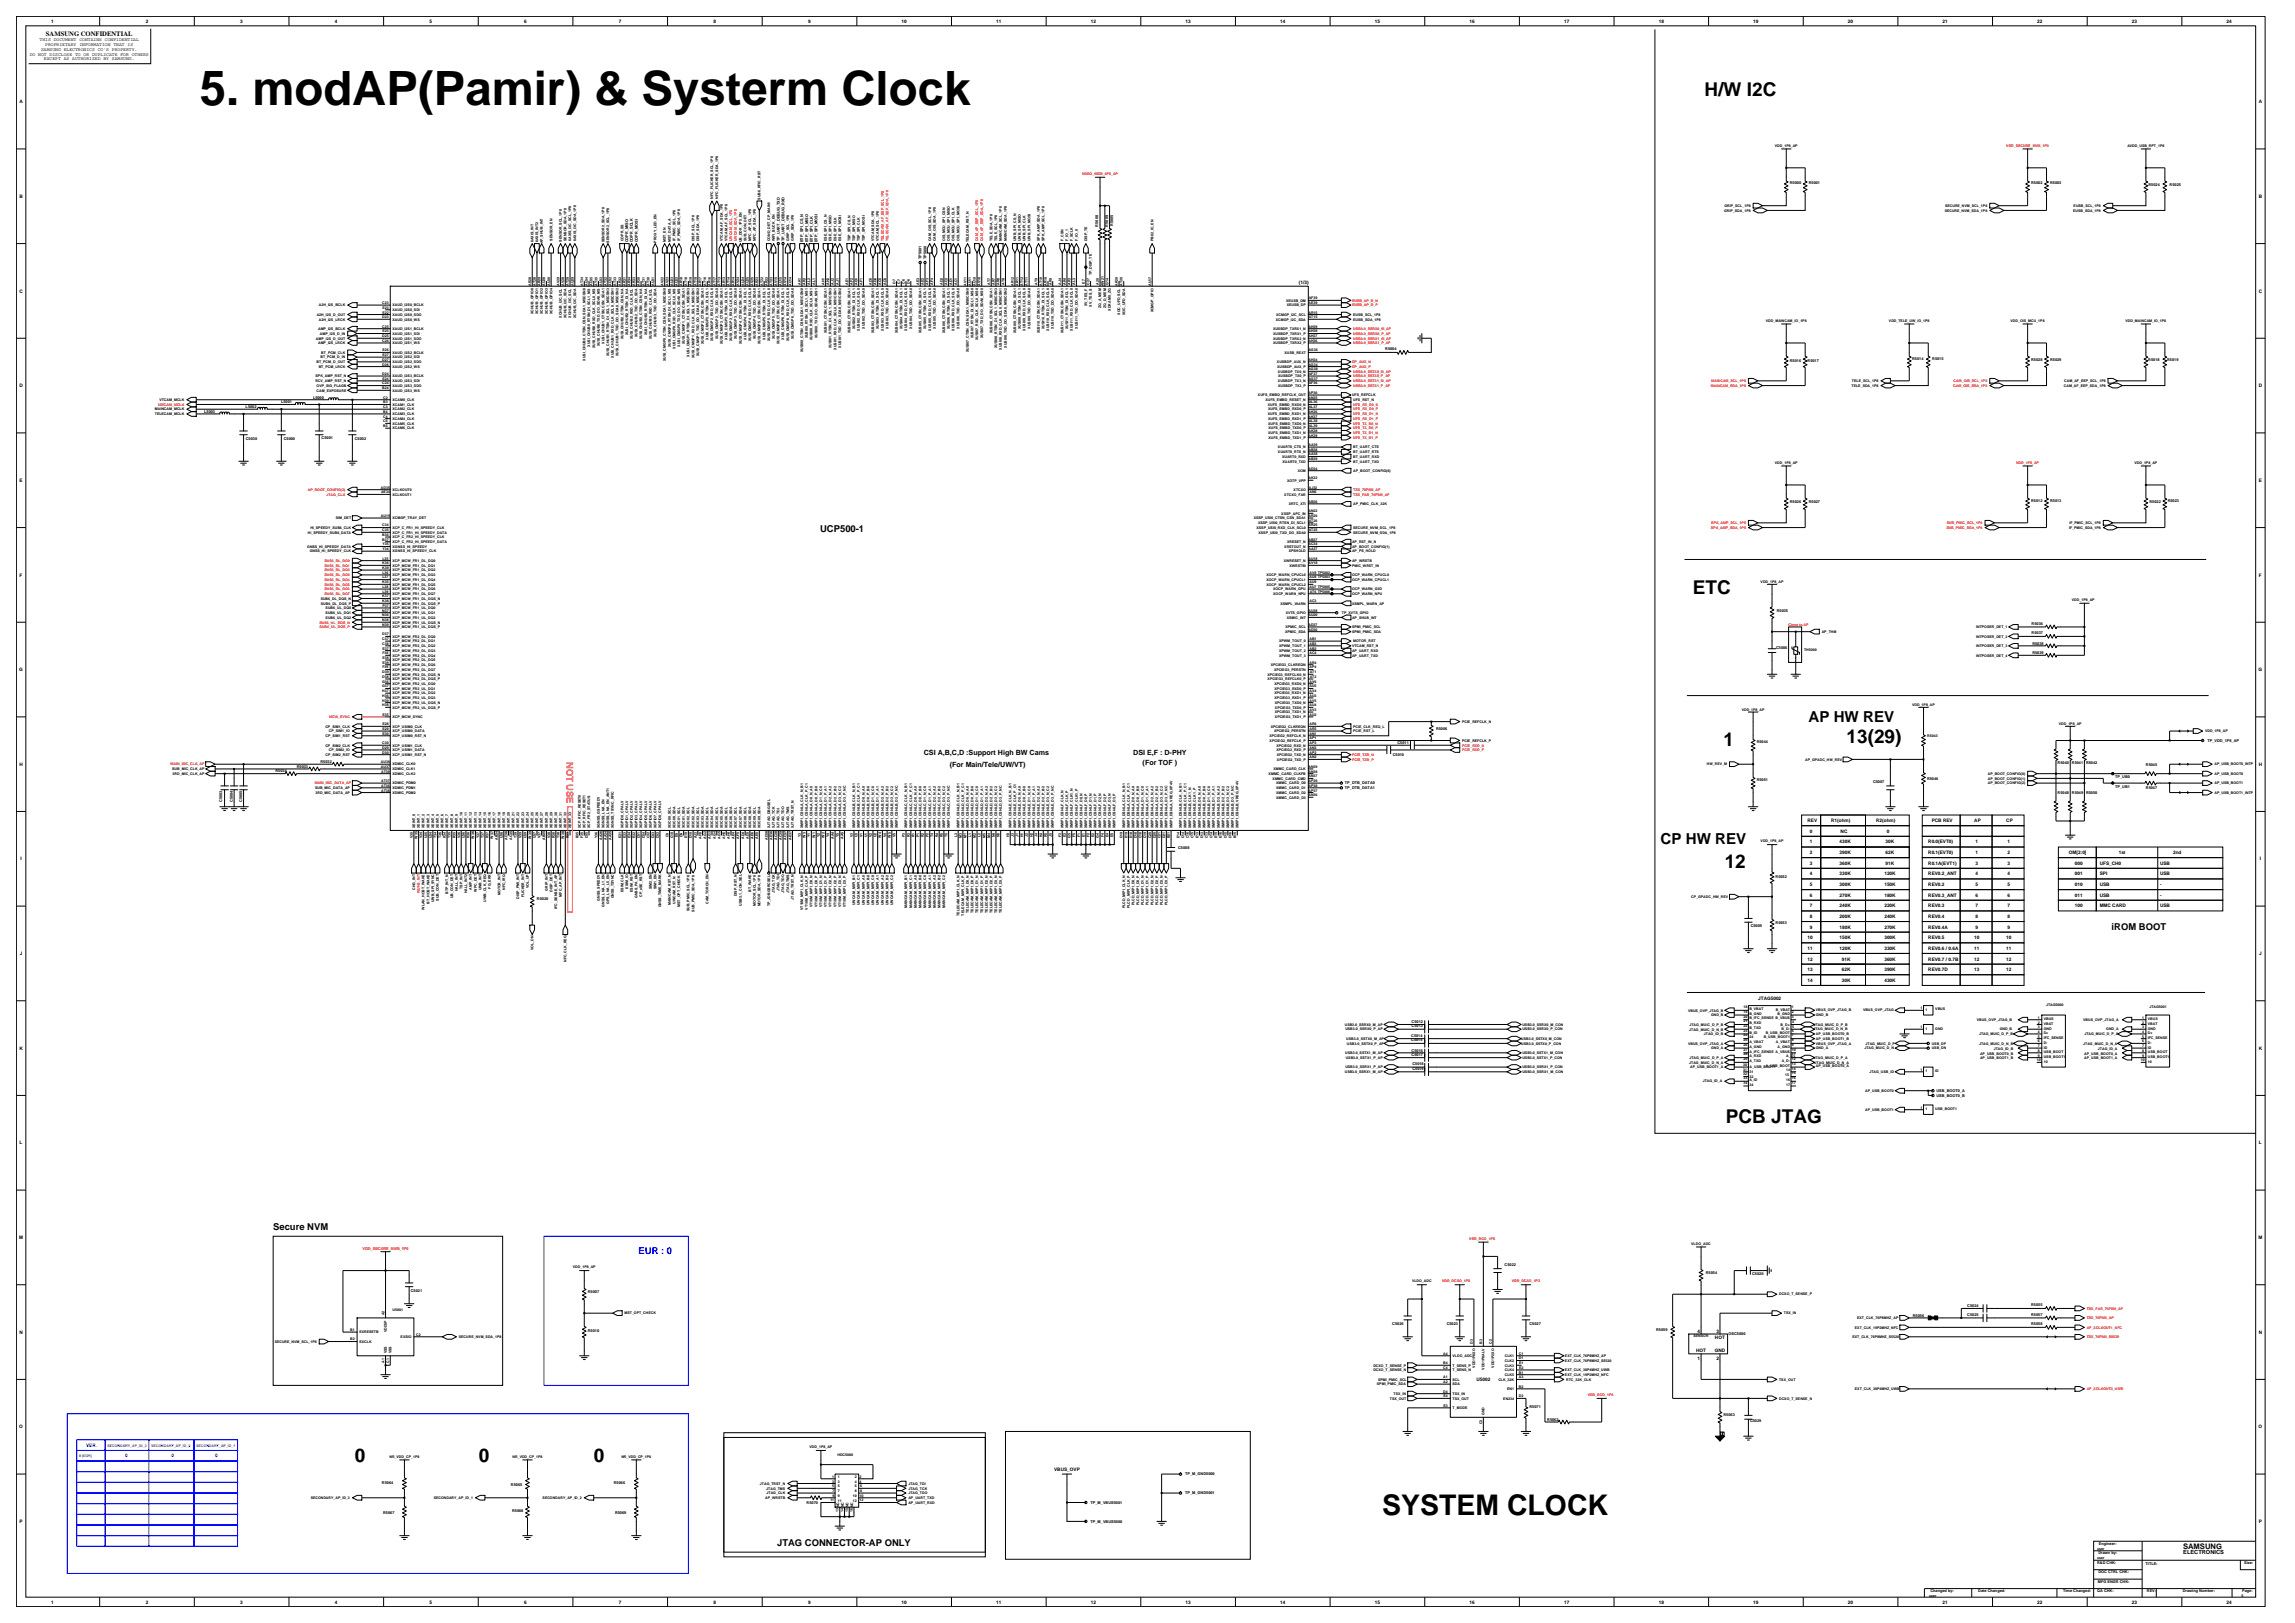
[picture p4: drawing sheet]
<svg xmlns="http://www.w3.org/2000/svg" width="420mm" height="297mm" viewBox="0 0 420 297" stroke-linecap="round" stroke-linejoin="round" font-family="sans-serif">
<defs><g id="words">
<text font-size="8.7" x="36.6" y="19.2">5. modAP(Pamir) &amp; Systerm Clock</text>
<text font-size="5.2" x="253" y="277.2">SYSTEM CLOCK</text>
<g font-size="3.5">
<text x="312" y="17.5">H/W I2C</text>
<text x="309.8" y="108.7">ETC</text>
<text x="315.4" y="136.6">1</text>
<text x="337.9" y="135.9">13(29)</text>
<text x="315.6" y="158.9">12</text>
<text x="315.9" y="205.4">PCB JTAG</text>
<text x="64.9" y="267.6">0</text>
<text x="87.6" y="267.6">0</text>
<text x="108.7" y="267.6">0</text>
</g>
<g font-size="2.8">
<text x="331" y="132.2">AP HW REV</text>
<text x="303.9" y="154.5">CP HW REV</text>
</g>
<g font-size="1.7">
<text x="150.1" y="97.4">UCP500-1</text>
<text x="386.4" y="170.1">iROM BOOT</text>
<text x="50" y="225.1">Secure NVM</text>
<text x="142.2" y="282.9">JTAG CONNECTOR-AP ONLY</text>
</g>
<text font-size="1.7" fill="#f00" x="103.7" y="139.4" transform="rotate(90 103.7 139.4)">NOT USE</text>
<text font-size="1.7" fill="#00f" x="116.9" y="229.5">EUR : 0</text>
<text font-size="1.4" x="399.5" y="283.4">SAMSUNG</text>
<g font-size="1.3">
<text x="169.1" y="138.1">CSI A,B,C,D :Support High BW Cams</text>
<text x="173.8" y="140.3">(For Main/Tele/UW/VT)</text>
<text x="207.4" y="138.1">DSI E,F : D-PHY</text>
<text x="209.1" y="140.1">(For TOF )</text>
</g>
<text font-size="1.2" x="8.4" y="6.5">SAMSUNG CONFIDENTIAL</text>
<text font-size="1" x="399.5" y="284.4">ELECTRONICS</text>
<g font-size=".9">
<text x="9.3" y="4.2">1</text>
<text x="26.7" y="4.2">2</text>
<text x="44" y="4.2">3</text>
<text x="61.3" y="4.2">4</text>
<text x="78.6" y="4.2">5</text>
<text x="95.9" y="4.2">6</text>
<text x="113.3" y="4.2">7</text>
<text x="130.6" y="4.2">8</text>
<text x="147.9" y="4.2">9</text>
<text x="165" y="4.2">10</text>
<text x="182.3" y="4.2">11</text>
<text x="199.6" y="4.2">12</text>
<text x="217" y="4.2">13</text>
<text x="234.3" y="4.2">14</text>
<text x="251.6" y="4.2">15</text>
<text x="268.9" y="4.2">16</text>
<text x="286.2" y="4.2">17</text>
<text x="303.6" y="4.2">18</text>
<text x="320.9" y="4.2">19</text>
<text x="338.2" y="4.2">20</text>
<text x="355.5" y="4.2">21</text>
<text x="372.8" y="4.2">22</text>
<text x="390.2" y="4.2">23</text>
<text x="407.5" y="4.2">24</text>
<text x="5.4" y="10.2">DO NOT DISCLOSE TO OR DUPLICATE FOR OTHERS</text>
<text x="7.3" y="7.6">THIS DOCUMENT CONTAINS CONFIDENTIAL</text>
<text x="7.5" y="9.3">SAMSUNG ELECTRONICS CO'S PROPERTY.</text>
<text x="8" y="11">EXCEPT AS AUTHORIZED BY SAMSUNG.</text>
<text x="8.3" y="8.4">PROPRIETARY INFORMATION THAT IS</text>
<text x="3.6" y="18.9">A</text>
<text x="413.4" y="18.9">A</text>
<text x="3.6" y="36.2">B</text>
<text x="413.4" y="36.2">B</text>
<text x="3.6" y="53.5">C</text>
<text x="237.7" y="51.9">(1/3)</text>
<text x="413.4" y="53.5">C</text>
<text x="3.6" y="70.9">D</text>
<text x="413.4" y="70.9">D</text>
<text x="3.6" y="88.2">E</text>
<text x="413.4" y="88.2">E</text>
<text x="3.6" y="105.5">F</text>
<text x="413.4" y="105.5">F</text>
<text x="3.5" y="122.8">G</text>
<text x="413.3" y="122.8">G</text>
<text x="3.6" y="140.2">H</text>
<text x="413.4" y="140.2">H</text>
<text x="330.8" y="150.4">REV</text>
<text x="331.2" y="152.4">0</text>
<text x="331.2" y="154.3">1</text>
<text x="335.1" y="150.4">R1(ohm)</text>
<text x="336.6" y="154.3">430K</text>
<text x="336.8" y="152.4">NC</text>
<text x="343.4" y="150.4">R2(ohm)</text>
<text x="345.1" y="154.3">30K</text>
<text x="345.3" y="152.4">0</text>
<text x="352.9" y="154.3">R0.0(EVT0)</text>
<text x="353.5" y="150.4">PCB REV</text>
<text x="361.3" y="150.4">AP</text>
<text x="361.5" y="154.3">1</text>
<text x="367.2" y="150.4">CP</text>
<text x="367.4" y="154.3">1</text>
<text x="3.7" y="157.5">I</text>
<text x="331.2" y="160.2">4</text>
<text x="331.2" y="156.3">2</text>
<text x="331.2" y="158.2">3</text>
<text x="336.6" y="156.3">390K</text>
<text x="336.6" y="158.2">360K</text>
<text x="336.6" y="160.2">330K</text>
<text x="344.9" y="160.2">120K</text>
<text x="345.1" y="156.3">62K</text>
<text x="345.1" y="158.2">91K</text>
<text x="352.9" y="158.2">R0.1A(EVT1)</text>
<text x="352.9" y="156.3">R0.1(EVT0)</text>
<text x="352.9" y="160.2">REV0.2_ANT</text>
<text x="361.5" y="158.2">3</text>
<text x="361.5" y="156.3">1</text>
<text x="361.5" y="160.2">4</text>
<text x="367.4" y="160.2">4</text>
<text x="367.4" y="158.2">3</text>
<text x="367.4" y="156.3">2</text>
<text x="378.6" y="156.3">OM[2:0]</text>
<text x="379.7" y="160.2">001</text>
<text x="379.7" y="158.2">000</text>
<text x="384.3" y="160.2">SPI</text>
<text x="384.3" y="158.2">UFS_CH0</text>
<text x="387.7" y="156.3">1st</text>
<text x="395.3" y="158.2">USB</text>
<text x="395.3" y="160.2">USB</text>
<text x="397.7" y="156.3">2nd</text>
<text x="413.5" y="157.5">I</text>
<text x="331.2" y="166">7</text>
<text x="331.2" y="164.1">6</text>
<text x="331.2" y="162.1">5</text>
<text x="331.2" y="168">8</text>
<text x="336.6" y="164.1">270K</text>
<text x="336.6" y="162.1">300K</text>
<text x="336.6" y="168">200K</text>
<text x="336.6" y="166">240K</text>
<text x="344.9" y="166">220K</text>
<text x="344.9" y="164.1">180K</text>
<text x="344.9" y="162.1">150K</text>
<text x="344.9" y="168">240K</text>
<text x="352.9" y="166">REV0.3</text>
<text x="352.9" y="164.1">REV0.3_ANT</text>
<text x="352.9" y="168">REV0.4</text>
<text x="352.9" y="162.1">REV0.2</text>
<text x="361.5" y="166">7</text>
<text x="361.5" y="162.1">5</text>
<text x="361.5" y="164.1">6</text>
<text x="361.5" y="168">8</text>
<text x="367.4" y="164.1">6</text>
<text x="367.4" y="168">8</text>
<text x="367.4" y="166">7</text>
<text x="367.4" y="162.1">5</text>
<text x="379.7" y="162.1">010</text>
<text x="379.7" y="164.1">011</text>
<text x="379.7" y="166">100</text>
<text x="384.3" y="164.1">USB</text>
<text x="384.3" y="162.1">USB</text>
<text x="384.3" y="166">MMC CARD</text>
<text x="395.3" y="164.1">-</text>
<text x="395.3" y="162.1">-</text>
<text x="395.3" y="166">USB</text>
<text x="330.8" y="173.8">11</text>
<text x="330.8" y="171.9">10</text>
<text x="331.2" y="169.9">9</text>
<text x="336.6" y="173.8">120K</text>
<text x="336.6" y="171.9">150K</text>
<text x="336.6" y="169.9">180K</text>
<text x="344.9" y="171.9">300K</text>
<text x="344.9" y="173.8">330K</text>
<text x="344.9" y="169.9">270K</text>
<text x="352.9" y="173.8">REV0.6 / 0.6A</text>
<text x="352.9" y="169.9">REV0.4A</text>
<text x="352.9" y="171.9">REV0.5</text>
<text x="361.3" y="171.9">10</text>
<text x="361.3" y="173.8">11</text>
<text x="361.5" y="169.9">9</text>
<text x="367.2" y="173.8">11</text>
<text x="367.2" y="171.9">10</text>
<text x="367.4" y="169.9">9</text>
<text x="3.6" y="174.8">J</text>
<text x="330.8" y="177.7">13</text>
<text x="330.8" y="179.7">14</text>
<text x="330.8" y="175.8">12</text>
<text x="337.1" y="175.8">91K</text>
<text x="337.1" y="177.7">62K</text>
<text x="337.1" y="179.7">30K</text>
<text x="344.9" y="177.7">390K</text>
<text x="344.9" y="179.7">430K</text>
<text x="344.9" y="175.8">360K</text>
<text x="352.9" y="175.8">REV0.7 / 0.7B</text>
<text x="352.9" y="177.7">REV0.7D</text>
<text x="361.3" y="175.8">12</text>
<text x="361.3" y="177.7">13</text>
<text x="367.2" y="175.8">12</text>
<text x="367.2" y="177.7">12</text>
<text x="413.4" y="174.8">J</text>
<text x="321.8" y="182.9">JTAG5002</text>
<text x="3.6" y="192.1">K</text>
<text x="413.4" y="192.1">K</text>
<text x="3.6" y="209.4">L</text>
<text x="413.4" y="209.4">L</text>
<text x="3.5" y="226.7">M</text>
<text x="413.3" y="226.7">M</text>
<text x="3.6" y="244.1">N</text>
<text x="310.7" y="243.9">4</text>
<text x="313.9" y="245.1">HOT</text>
<text x="314.1" y="243.9">3</text>
<text x="413.4" y="244.1">N</text>
<text x="310.4" y="247.4">HOT</text>
<text x="310.7" y="248.8">1</text>
<text x="313.8" y="247.4">GND</text>
<text x="314.1" y="248.8">2</text>
<text x="270.2" y="252.7">U5002</text>
<text x="3.5" y="261.4">O</text>
<text x="413.3" y="261.4">O</text>
<text x="192.9" y="269.2">VBUS_OVP</text>
<text x="3.6" y="278.7">P</text>
<text x="413.4" y="278.7">P</text>
<text x="9.3" y="293.4">1</text>
<text x="26.7" y="293.4">2</text>
<text x="44" y="293.4">3</text>
<text x="61.3" y="293.4">4</text>
<text x="78.6" y="293.4">5</text>
<text x="95.9" y="293.4">6</text>
<text x="113.3" y="293.4">7</text>
<text x="130.6" y="293.4">8</text>
<text x="147.9" y="293.4">9</text>
<text x="165" y="293.4">10</text>
<text x="182.3" y="293.4">11</text>
<text x="199.6" y="293.4">12</text>
<text x="217" y="293.4">13</text>
<text x="234.3" y="293.4">14</text>
<text x="251.6" y="293.4">15</text>
<text x="268.9" y="293.4">16</text>
<text x="286.2" y="293.4">17</text>
<text x="303.6" y="293.4">18</text>
<text x="320.9" y="293.4">19</text>
<text x="338.2" y="293.4">20</text>
<text x="355.5" y="293.4">21</text>
<text x="372.8" y="293.4">22</text>
<text x="390.2" y="293.4">23</text>
<text x="407.5" y="293.4">24</text>
</g>
<g font-size=".9" fill="#00f">
<text x="15.8" y="264.8">VER.</text>
<text x="22.9" y="266.7">0</text>
<text x="31.4" y="266.7">0</text>
<text x="39.4" y="266.7">0</text>
</g>
<g font-size=".7">
<text x="324.8" y="27">VDD_1P8_AP</text>
<text x="389.3" y="27">AVDD_USB_RPT_1P8</text>
<text x="327.6" y="33.7">R5000</text>
<text x="331" y="33.7">R5001</text>
<text x="371.7" y="33.7">R5002</text>
<text x="375.2" y="33.7">R5003</text>
<text x="393.2" y="34">R5024</text>
<text x="397.1" y="34">R5025</text>
<text x="130.5" y="36.3" transform="rotate(-90 130.5 36.3)">NFC_FLICKER_SCL_1P8</text>
<text x="131.4" y="36.3" transform="rotate(-90 131.4 36.3)">NFC_FLICKER_SDA_1P8</text>
<text x="139.2" y="36.6" transform="rotate(-90 139.2 36.6)">SUB6_RFIC_RST</text>
<text x="201" y="41.4" transform="rotate(-90 201 41.4)">R5008</text>
<text x="202.8" y="41.4" transform="rotate(-90 202.8 41.4)">R5009</text>
<text x="203.7" y="41.3" transform="rotate(-90 203.7 41.3)">R5005</text>
<text x="315.5" y="38.7">GRIP_SDA_1P8</text>
<text x="315.6" y="37.9">GRIP_SCL_1P8</text>
<text x="355.9" y="38.7">SECURE_NVM_SDA_1P8</text>
<text x="356" y="37.9">SECURE_NVM_SCL_1P8</text>
<text x="379.4" y="38.7">EUSB_SDA_1P8</text>
<text x="379.5" y="37.9">EUSB_SCL_1P8</text>
<text x="97.6" y="44.3" transform="rotate(-90 97.6 44.3)">6AXIS_INT</text>
<text x="98.5" y="44.3" transform="rotate(-90 98.5 44.3)">6AXIS_INT2</text>
<text x="99.4" y="44.6" transform="rotate(-90 99.4 44.6)">AP_SHUB_INT</text>
<text x="101.1" y="44" transform="rotate(-90 101.1 44)">SENSOR_EN</text>
<text x="102.8" y="44.2" transform="rotate(-90 102.8 44.2)">SENSOR_SCL_1P8</text>
<text x="103.7" y="44.1" transform="rotate(-90 103.7 44.1)">SENSOR_SDA_1P8</text>
<text x="104.6" y="44.1" transform="rotate(-90 104.6 44.1)">6AXIS_I3C_SCL_1P8</text>
<text x="105.4" y="44.1" transform="rotate(-90 105.4 44.1)">6AXIS_I3C_SDA_1P8</text>
<text x="110.6" y="44.3" transform="rotate(-90 110.6 44.3)">SENSOR2_SDA_1P8</text>
<text x="111.5" y="44.4" transform="rotate(-90 111.5 44.4)">SENSOR2_SCL_1P8</text>
<text x="114.1" y="44.1" transform="rotate(-90 114.1 44.1)">COPR_SS</text>
<text x="115" y="44.3" transform="rotate(-90 115 44.3)">COPR_MISO</text>
<text x="115.8" y="44.3" transform="rotate(-90 115.8 44.3)">COPR_SCLK</text>
<text x="116.7" y="44.3" transform="rotate(-90 116.7 44.3)">COPR_MOSI</text>
<text x="120.1" y="44.4" transform="rotate(-90 120.1 44.4)">PROXY_LED_EN</text>
<text x="121.9" y="44.3" transform="rotate(-90 121.9 44.3)">MST_EN</text>
<text x="122.8" y="44.3" transform="rotate(-90 122.8 44.3)">MST_DATA_A</text>
<text x="123.6" y="44.1" transform="rotate(-90 123.6 44.1)">IF_PMIC_SCL_1P8</text>
<text x="124.5" y="44.1" transform="rotate(-90 124.5 44.1)">IF_PMIC_SDA_1P8</text>
<text x="127.1" y="44.1" transform="rotate(-90 127.1 44.1)">DISP_SCL_1P8</text>
<text x="127.9" y="44.1" transform="rotate(-90 127.9 44.1)">DISP_SDA_1P8</text>
<text x="132.3" y="44.1" transform="rotate(-90 132.3 44.1)">VTCAM_AF_SDA_1P8</text>
<text x="133.1" y="44.1" transform="rotate(-90 133.1 44.1)">VTCAM_AF_SCL_1P8</text>
<text x="135.7" y="44.3" transform="rotate(-90 135.7 44.3)">UB_DDR_1P5_EN</text>
<text x="136.6" y="44.1" transform="rotate(-90 136.6 44.1)">SUB_CON_DET</text>
<text x="137.5" y="44.1" transform="rotate(-90 137.5 44.1)">MFC_AP_SCL_1P8</text>
<text x="138.3" y="44.1" transform="rotate(-90 138.3 44.1)">MFC_AP_SDA_1P8</text>
<text x="140.9" y="44.1" transform="rotate(-90 140.9 44.1)">COND_DET_CP_MAIN1</text>
<text x="141.8" y="44.1" transform="rotate(-90 141.8 44.1)">WIFI_BUCK_EN</text>
<text x="142.7" y="44.1" transform="rotate(-90 142.7 44.1)">TP_UART_DEBUG_TXD</text>
<text x="143.6" y="44.1" transform="rotate(-90 143.6 44.1)">TP_UART_DEBUG_RXD</text>
<text x="144.4" y="44.1" transform="rotate(-90 144.4 44.1)">GRIP_SCL_1P8</text>
<text x="145.3" y="44.1" transform="rotate(-90 145.3 44.1)">GRIP_SDA_1P8</text>
<text x="147" y="44.3" transform="rotate(-90 147 44.3)">BTP_SPI_CS_N</text>
<text x="147.9" y="44.3" transform="rotate(-90 147.9 44.3)">BTP_SPI_MISO</text>
<text x="148.7" y="44.3" transform="rotate(-90 148.7 44.3)">BTP_SPI_CLK</text>
<text x="149.6" y="44.3" transform="rotate(-90 149.6 44.3)">BTP_SPI_MOSI</text>
<text x="151.3" y="44.1" transform="rotate(-90 151.3 44.1)">ESE_SPI_CS_N</text>
<text x="152.2" y="44.1" transform="rotate(-90 152.2 44.1)">ESE_SPI_MISO</text>
<text x="153.1" y="44.1" transform="rotate(-90 153.1 44.1)">ESE_SPI_CLK</text>
<text x="153.9" y="44.1" transform="rotate(-90 153.9 44.1)">ESE_SPI_MOSI</text>
<text x="155.7" y="44.1" transform="rotate(-90 155.7 44.1)">TSP_SPI_CS_N</text>
<text x="156.5" y="44.1" transform="rotate(-90 156.5 44.1)">TSP_SPI_MISO</text>
<text x="157.4" y="44.1" transform="rotate(-90 157.4 44.1)">TSP_SPI_CLK</text>
<text x="158.3" y="44.1" transform="rotate(-90 158.3 44.1)">TSP_SPI_MOSI</text>
<text x="160" y="44.1" transform="rotate(-90 160 44.1)">VTCAM_SDA_1P8</text>
<text x="160.9" y="44.1" transform="rotate(-90 160.9 44.1)">VTCAM_SCL_1P8</text>
<text x="168.7" y="47.4" transform="rotate(-90 168.7 47.4)">TP5001</text>
<text x="169.5" y="47.4" transform="rotate(-90 169.5 47.4)">TP5000</text>
<text x="170.4" y="44.1" transform="rotate(-90 170.4 44.1)">CAM_OIS_SCL_1P8</text>
<text x="171.2" y="44.1" transform="rotate(-90 171.2 44.1)">CAM_OIS_SDA_1P8</text>
<text x="173" y="44.1" transform="rotate(-90 173 44.1)">OIS_MCU_SPI_CSN</text>
<text x="173.8" y="44.1" transform="rotate(-90 173.8 44.1)">OIS_MCU_SPI_MISO</text>
<text x="174.7" y="44.1" transform="rotate(-90 174.7 44.1)">OIS_MCU_SPI_CLK</text>
<text x="175.6" y="44.1" transform="rotate(-90 175.6 44.1)">OIS_MCU_SPI_MOSI</text>
<text x="177.3" y="44.3" transform="rotate(-90 177.3 44.3)">TELECAM_RST_N</text>
<text x="181.6" y="44.1" transform="rotate(-90 181.6 44.1)">TELE_SDA_1P8</text>
<text x="182.5" y="44.1" transform="rotate(-90 182.5 44.1)">TELE_SCL_1P8</text>
<text x="183.4" y="44.1" transform="rotate(-90 183.4 44.1)">MAINCAM_SCL_1P8</text>
<text x="184.2" y="44.1" transform="rotate(-90 184.2 44.1)">MAINCAM_SDA_1P8</text>
<text x="186" y="44.1" transform="rotate(-90 186 44.1)">UWB_SPI_CS_N</text>
<text x="186.8" y="44.1" transform="rotate(-90 186.8 44.1)">UWB_SPI_MISO</text>
<text x="187.7" y="44.1" transform="rotate(-90 187.7 44.1)">UWB_SPI_CLK</text>
<text x="188.6" y="44.1" transform="rotate(-90 188.6 44.1)">UWB_SPI_MOSI</text>
<text x="190.3" y="44.1" transform="rotate(-90 190.3 44.1)">SPK_AMP_SDA_1P8</text>
<text x="191.2" y="44.1" transform="rotate(-90 191.2 44.1)">SPK_AMP_SCL_1P8</text>
<text x="194.6" y="44.1" transform="rotate(-90 194.6 44.1)">F_CSN</text>
<text x="195.5" y="44.1" transform="rotate(-90 195.5 44.1)">F_IO_1</text>
<text x="196.4" y="44.1" transform="rotate(-90 196.4 44.1)">F_SCLK</text>
<text x="197.2" y="44.1" transform="rotate(-90 197.2 44.1)">F_IO_0</text>
<text x="199" y="44.1" transform="rotate(-90 199 44.1)">DISP_TE</text>
<text x="211.1" y="44.1" transform="rotate(-90 211.1 44.1)">PB02_IC_EN</text>
<text x="97.2" y="52.3" transform="rotate(-90 97.2 52.3)">AR28</text>
<text x="98.1" y="52.3" transform="rotate(-90 98.1 52.3)">AT28</text>
<text x="98.9" y="52.3" transform="rotate(-90 98.9 52.3)">AR29</text>
<text x="99.8" y="52.3" transform="rotate(-90 99.8 52.3)">AU28</text>
<text x="100.7" y="52.3" transform="rotate(-90 100.7 52.3)">AU30</text>
<text x="102.4" y="52.3" transform="rotate(-90 102.4 52.3)">AV29</text>
<text x="103.3" y="52.3" transform="rotate(-90 103.3 52.3)">AV28</text>
<text x="104.1" y="52.3" transform="rotate(-90 104.1 52.3)">AT29</text>
<text x="105" y="52.3" transform="rotate(-90 105 52.3)">AU29</text>
<text x="106.7" y="52.3" transform="rotate(-90 106.7 52.3)">AT34</text>
<text x="107.6" y="52.3" transform="rotate(-90 107.6 52.3)">AU34</text>
<text x="108.4" y="52.3" transform="rotate(-90 108.4 52.3)">AU35</text>
<text x="109.3" y="52.3" transform="rotate(-90 109.3 52.3)">AT35</text>
<text x="110.2" y="52.3" transform="rotate(-90 110.2 52.3)">AU33</text>
<text x="111.1" y="52.3" transform="rotate(-90 111.1 52.3)">AT32</text>
<text x="111.9" y="52.3" transform="rotate(-90 111.9 52.3)">AU32</text>
<text x="112.8" y="52.3" transform="rotate(-90 112.8 52.3)">AT33</text>
<text x="113.7" y="52.3" transform="rotate(-90 113.7 52.3)">AR32</text>
<text x="114.5" y="52.3" transform="rotate(-90 114.5 52.3)">AR31</text>
<text x="115.4" y="52.3" transform="rotate(-90 115.4 52.3)">AR34</text>
<text x="116.2" y="52.3" transform="rotate(-90 116.2 52.3)">AR33</text>
<text x="117.1" y="52.3" transform="rotate(-90 117.1 52.3)">AR30</text>
<text x="118" y="52.3" transform="rotate(-90 118 52.3)">AT31</text>
<text x="118.9" y="52.3" transform="rotate(-90 118.9 52.3)">AT30</text>
<text x="119.7" y="52.3" transform="rotate(-90 119.7 52.3)">AU31</text>
<text x="121.4" y="52.3" transform="rotate(-90 121.4 52.3)">AV22</text>
<text x="122.3" y="52.3" transform="rotate(-90 122.3 52.3)">AV23</text>
<text x="123.2" y="52.3" transform="rotate(-90 123.2 52.3)">AU23</text>
<text x="124" y="52.3" transform="rotate(-90 124 52.3)">AU22</text>
<text x="124.9" y="52.3" transform="rotate(-90 124.9 52.3)">AR18</text>
<text x="125.8" y="52.3" transform="rotate(-90 125.8 52.3)">AT18</text>
<text x="126.6" y="52.3" transform="rotate(-90 126.6 52.3)">AR19</text>
<text x="127.5" y="52.3" transform="rotate(-90 127.5 52.3)">AT19</text>
<text x="128.4" y="52.3" transform="rotate(-90 128.4 52.3)">AR17</text>
<text x="129.2" y="52.3" transform="rotate(-90 129.2 52.3)">AT16</text>
<text x="130.1" y="52.3" transform="rotate(-90 130.1 52.3)">AR16</text>
<text x="131" y="52.3" transform="rotate(-90 131 52.3)">AT17</text>
<text x="131.8" y="52.3" transform="rotate(-90 131.8 52.3)">AT13</text>
<text x="132.7" y="52.3" transform="rotate(-90 132.7 52.3)">AR13</text>
<text x="133.6" y="52.3" transform="rotate(-90 133.6 52.3)">AT14</text>
<text x="134.4" y="52.3" transform="rotate(-90 134.4 52.3)">AR14</text>
<text x="135.3" y="52.3" transform="rotate(-90 135.3 52.3)">AV24</text>
<text x="136.2" y="52.3" transform="rotate(-90 136.2 52.3)">AU24</text>
<text x="137" y="52.3" transform="rotate(-90 137 52.3)">AU25</text>
<text x="137.9" y="52.3" transform="rotate(-90 137.9 52.3)">AV25</text>
<text x="138.8" y="52.3" transform="rotate(-90 138.8 52.3)">AR23</text>
<text x="139.6" y="52.3" transform="rotate(-90 139.6 52.3)">AT22</text>
<text x="140.5" y="52.3" transform="rotate(-90 140.5 52.3)">AR22</text>
<text x="141.4" y="52.3" transform="rotate(-90 141.4 52.3)">AT23</text>
<text x="142.2" y="52.3" transform="rotate(-90 142.2 52.3)">AV15</text>
<text x="143.1" y="52.3" transform="rotate(-90 143.1 52.3)">AU15</text>
<text x="144" y="52.3" transform="rotate(-90 144 52.3)">AV14</text>
<text x="144.8" y="52.3" transform="rotate(-90 144.8 52.3)">AU14</text>
<text x="146.6" y="52.1" transform="rotate(-90 146.6 52.1)">AK1</text>
<text x="147.4" y="52.1" transform="rotate(-90 147.4 52.1)">AK2</text>
<text x="148.3" y="52.1" transform="rotate(-90 148.3 52.1)">AL2</text>
<text x="149.2" y="52.1" transform="rotate(-90 149.2 52.1)">AL1</text>
<text x="150.9" y="52.1" transform="rotate(-90 150.9 52.1)">AH1</text>
<text x="151.8" y="52.1" transform="rotate(-90 151.8 52.1)">AH2</text>
<text x="152.6" y="52.1" transform="rotate(-90 152.6 52.1)">AJ2</text>
<text x="153.5" y="52.1" transform="rotate(-90 153.5 52.1)">AJ1</text>
<text x="155.2" y="52.1" transform="rotate(-90 155.2 52.1)">AE1</text>
<text x="156.1" y="52.1" transform="rotate(-90 156.1 52.1)">AF2</text>
<text x="157" y="52.2" transform="rotate(-90 157 52.2)">AG1</text>
<text x="157.8" y="52.1" transform="rotate(-90 157.8 52.1)">AF1</text>
<text x="159.5" y="52.1" transform="rotate(-90 159.5 52.1)">AD5</text>
<text x="160.4" y="52.1" transform="rotate(-90 160.4 52.1)">AD6</text>
<text x="161.3" y="52.1" transform="rotate(-90 161.3 52.1)">AC5</text>
<text x="162.2" y="52.1" transform="rotate(-90 162.2 52.1)">AC6</text>
<text x="163.9" y="51.9" transform="rotate(-90 163.9 51.9)">D7</text>
<text x="164.8" y="51.9" transform="rotate(-90 164.8 51.9)">C7</text>
<text x="165.6" y="51.9" transform="rotate(-90 165.6 51.9)">C6</text>
<text x="166.5" y="51.9" transform="rotate(-90 166.5 51.9)">D6</text>
<text x="168.2" y="52.1" transform="rotate(-90 168.2 52.1)">AE3</text>
<text x="169.1" y="52.1" transform="rotate(-90 169.1 52.1)">AE2</text>
<text x="169.9" y="52.1" transform="rotate(-90 169.9 52.1)">AF3</text>
<text x="170.8" y="52.1" transform="rotate(-90 170.8 52.1)">AF4</text>
<text x="172.5" y="52.1" transform="rotate(-90 172.5 52.1)">AD2</text>
<text x="173.4" y="52.1" transform="rotate(-90 173.4 52.1)">AC2</text>
<text x="174.3" y="52.1" transform="rotate(-90 174.3 52.1)">AD1</text>
<text x="175.1" y="52.1" transform="rotate(-90 175.1 52.1)">AC1</text>
<text x="176.9" y="52.3" transform="rotate(-90 176.9 52.3)">AV11</text>
<text x="177.7" y="52.3" transform="rotate(-90 177.7 52.3)">AU11</text>
<text x="178.6" y="52.3" transform="rotate(-90 178.6 52.3)">AU10</text>
<text x="179.5" y="52.3" transform="rotate(-90 179.5 52.3)">AV10</text>
<text x="181.2" y="52.1" transform="rotate(-90 181.2 52.1)">AT7</text>
<text x="182.1" y="52.1" transform="rotate(-90 182.1 52.1)">AR7</text>
<text x="182.9" y="52.1" transform="rotate(-90 182.9 52.1)">AR8</text>
<text x="183.8" y="52.1" transform="rotate(-90 183.8 52.1)">AT8</text>
<text x="185.5" y="52.3" transform="rotate(-90 185.5 52.3)">AR12</text>
<text x="186.4" y="52.3" transform="rotate(-90 186.4 52.3)">AR11</text>
<text x="187.3" y="52.3" transform="rotate(-90 187.3 52.3)">AT12</text>
<text x="188.1" y="52.3" transform="rotate(-90 188.1 52.3)">AT11</text>
<text x="189.9" y="52.1" transform="rotate(-90 189.9 52.1)">AT9</text>
<text x="190.7" y="52.3" transform="rotate(-90 190.7 52.3)">AT10</text>
<text x="191.6" y="52.3" transform="rotate(-90 191.6 52.3)">AR10</text>
<text x="192.5" y="52.1" transform="rotate(-90 192.5 52.1)">AR9</text>
<text x="194.2" y="52.1" transform="rotate(-90 194.2 52.1)">AJ4</text>
<text x="195.1" y="52.1" transform="rotate(-90 195.1 52.1)">AK4</text>
<text x="195.9" y="52.1" transform="rotate(-90 195.9 52.1)">AK3</text>
<text x="196.8" y="52.1" transform="rotate(-90 196.8 52.1)">AL3</text>
<text x="198.5" y="51.9" transform="rotate(-90 198.5 51.9)">E7</text>
<text x="199.4" y="52.1" transform="rotate(-90 199.4 52.1)">C27</text>
<text x="199.8" y="50.4" transform="rotate(-90 199.8 50.4)">TP_DISP_TE</text>
<text x="201.1" y="52.1" transform="rotate(-90 201.1 52.1)">A20</text>
<text x="202" y="52.4" transform="rotate(-90 202 52.4)">AW21</text>
<text x="202.9" y="52.1" transform="rotate(-90 202.9 52.1)">G14</text>
<text x="204.6" y="52.3" transform="rotate(-90 204.6 52.3)">AR20</text>
<text x="205.4" y="52.3" transform="rotate(-90 205.4 52.3)">AT20</text>
<text x="210.6" y="52.3" transform="rotate(-90 210.6 52.3)">AU17</text>
<text x="58" y="57.8">A2H_I2S_D_OUT</text>
<text x="58.4" y="56.1">A2H_I2S_BCLK</text>
<text x="58.4" y="58.7">A2H_I2S_LRCK</text>
<text x="70" y="58.2">D23</text>
<text x="70" y="60">C25</text>
<text x="70" y="55.6">C23</text>
<text x="70" y="57.4">E22</text>
<text x="70" y="56.5">E23</text>
<text x="71.8" y="57.8">XAUD_I2S0_SDO</text>
<text x="71.8" y="56.9">XAUD_I2S0_SDI</text>
<text x="71.8" y="58.7">XAUD_I2S0_WS</text>
<text x="71.8" y="56.1">XAUD_I2S0_BCLK</text>
<text x="97.6" y="57.5" transform="rotate(-90 97.6 57.5)">XCHUB_GPIO0</text>
<text x="98.5" y="57.5" transform="rotate(-90 98.5 57.5)">XCHUB_GPIO1</text>
<text x="99.4" y="57.5" transform="rotate(-90 99.4 57.5)">XCHUB_GPIO2</text>
<text x="100.2" y="57.5" transform="rotate(-90 100.2 57.5)">XCHUB_GPIO3</text>
<text x="101.1" y="57.5" transform="rotate(-90 101.1 57.5)">XCHUB_GPIO4</text>
<text x="102.8" y="58.2" transform="rotate(-90 102.8 58.2)">XCHUB_I2C_SCL</text>
<text x="103.7" y="58.2" transform="rotate(-90 103.7 58.2)">XCHUB_I2C_SDA</text>
<text x="104.6" y="58.2" transform="rotate(-90 104.6 58.2)">XCHUB_I3C_SCL</text>
<text x="105.4" y="58.2" transform="rotate(-90 105.4 58.2)">XCHUB_I3C_SDA</text>
<text x="199" y="56.1" transform="rotate(-90 199 56.1)">XV_TES_F</text>
<text x="199.8" y="56.1" transform="rotate(-90 199.8 56.1)">XV_TES_S</text>
<text x="201.5" y="56.4" transform="rotate(-90 201.5 56.4)">ZQ_A_MEM</text>
<text x="202.4" y="56.4" transform="rotate(-90 202.4 56.4)">ZQ_D_MEM</text>
<text x="203.3" y="56.8" transform="rotate(-90 203.3 56.8)">XDRAM0_ZQ</text>
<text x="205" y="57.6" transform="rotate(-90 205 57.6)">XI3C_UFD_SCL</text>
<text x="205.9" y="57.7" transform="rotate(-90 205.9 57.7)">XI3C_UFD_SDA</text>
<text x="211.1" y="57.2" transform="rotate(-90 211.1 57.2)">XCMGP_GPIO</text>
<text x="233.5" y="58.7">XCMGP_I2C_SDA</text>
<text x="233.5" y="57.8">XCMGP_I2C_SCL</text>
<text x="235.4" y="55.2">XEUSB_DM</text>
<text x="235.5" y="56.1">XEUSB_DP</text>
<text x="239.5" y="57.4">AR15</text>
<text x="239.5" y="60">AH39</text>
<text x="239.5" y="55.6">AE39</text>
<text x="239.5" y="58.2">AT15</text>
<text x="239.5" y="54.8">AF39</text>
<text x="247.6" y="57.8">EUSB_SCL_1P8</text>
<text x="247.6" y="58.7">EUSB_SDA_1P8</text>
<text x="323.2" y="59">VDD_MAINCAM_IO_1P8</text>
<text x="345.7" y="59">VDD_TELE_UW_IO_1P8</text>
<text x="368" y="58.9">VDD_OIS_MCU_1P8</text>
<text x="389" y="59">VDD_MAINCAM_IO_1P8</text>
<text x="57.8" y="62.1">AMP_I2S_D_OUT</text>
<text x="58.2" y="60.4">AMP_I2S_BCLK</text>
<text x="58.2" y="63">AMP_I2S_LRCK</text>
<text x="58.5" y="61.3">AMP_I2S_D_IN</text>
<text x="58.6" y="65.6">BT_PCM_D_IN</text>
<text x="58.8" y="64.7">BT_PCM_CLK</text>
<text x="70" y="61.7">D25</text>
<text x="70" y="62.6">C26</text>
<text x="70" y="60.8">E25</text>
<text x="70" y="64.3">E26</text>
<text x="70" y="65.2">E27</text>
<text x="71.8" y="61.3">XAUD_I2S1_SDI</text>
<text x="71.8" y="64.7">XAUD_I2S2_BCLK</text>
<text x="71.8" y="62.1">XAUD_I2S1_SDO</text>
<text x="71.8" y="60.4">XAUD_I2S1_BCLK</text>
<text x="71.8" y="63">XAUD_I2S1_WS</text>
<text x="71.8" y="65.6">XAUD_I2S2_SDI</text>
<text x="107.2" y="66" transform="rotate(-90 107.2 66)">XUSI_CHUB0_CTSN_CSN_SDA1_MSCSN0</text>
<text x="108" y="63.5" transform="rotate(-90 108 63.5)">XUSI_CHUB0_RTSN_DI_SCL1_MS</text>
<text x="108.9" y="63.7" transform="rotate(-90 108.9 63.7)">XUSI_CHUB0_RXD_CLK_SCL0_MS</text>
<text x="109.8" y="63.4" transform="rotate(-90 109.8 63.4)">XUSI_CHUB0_TXD_DO_SDA0_MS</text>
<text x="110.6" y="62.9" transform="rotate(-90 110.6 62.9)">XUSI_CHUB1_CTSN_CSN_SDA1</text>
<text x="111.5" y="65.2" transform="rotate(-90 111.5 65.2)">XUSI_CHUB1_RTSN_DI_SCL1_MSCSN3</text>
<text x="112.3" y="65.5" transform="rotate(-90 112.3 65.5)">XUSI_CHUB1_RXD_CLK_SCL0_MSCSN1</text>
<text x="113.2" y="65.1" transform="rotate(-90 113.2 65.1)">XUSI_CHUB1_TXD_DO_SDA0_MSCSN2</text>
<text x="114.1" y="62.1" transform="rotate(-90 114.1 62.1)">XUSI_CHUB2_CTSN_CSN_NA</text>
<text x="115" y="61.4" transform="rotate(-90 115 61.4)">XUSI_CHUB2_RTSN_DI_NA</text>
<text x="115.8" y="62" transform="rotate(-90 115.8 62)">XUSI_CHUB2_RXD_CLK_SCL</text>
<text x="116.7" y="61.7" transform="rotate(-90 116.7 61.7)">XUSI_CHUB2_TXD_DO_SDA</text>
<text x="117.6" y="62.1" transform="rotate(-90 117.6 62.1)">XUSI_CHUB3_CTSN_CSN_NA</text>
<text x="118.4" y="61.4" transform="rotate(-90 118.4 61.4)">XUSI_CHUB3_RTSN_DI_NA</text>
<text x="119.3" y="62" transform="rotate(-90 119.3 62)">XUSI_CHUB3_RXD_CLK_SCL</text>
<text x="120.1" y="61.7" transform="rotate(-90 120.1 61.7)">XUSI_CHUB3_TXD_DO_SDA</text>
<text x="122.8" y="63.5" transform="rotate(-90 122.8 63.5)">XUSI_CMGP0_RTSN_DI_SCL1_MS</text>
<text x="123.6" y="63.8" transform="rotate(-90 123.6 63.8)">XUSI_CMGP0_RXD_CLK_SCL0_MS</text>
<text x="124.5" y="63.5" transform="rotate(-90 124.5 63.5)">XUSI_CMGP0_TXD_DO_SDA0_MS</text>
<text x="125.3" y="63" transform="rotate(-90 125.3 63)">XUSI_CMGP1_CTSN_CSN_SDA1</text>
<text x="126.2" y="65.3" transform="rotate(-90 126.2 65.3)">XUSI_CMGP1_RTSN_DI_SCL1_MSCSN3</text>
<text x="127.1" y="65.6" transform="rotate(-90 127.1 65.6)">XUSI_CMGP1_RXD_CLK_SCL0_MSCSN1</text>
<text x="127.9" y="65.2" transform="rotate(-90 127.9 65.2)">XUSI_CMGP1_TXD_DO_SDA0_MSCSN2</text>
<text x="128.8" y="63" transform="rotate(-90 128.8 63)">XUSI_CMGP2_CTSN_CSN_SDA1</text>
<text x="129.7" y="62.2" transform="rotate(-90 129.7 62.2)">XUSI_CMGP2_RTSN_DI_SCL1</text>
<text x="130.5" y="62.5" transform="rotate(-90 130.5 62.5)">XUSI_CMGP2_RXD_CLK_SCL0</text>
<text x="131.4" y="62.1" transform="rotate(-90 131.4 62.1)">XUSI_CMGP2_TXD_DO_SDA0</text>
<text x="132.3" y="63" transform="rotate(-90 132.3 63)">XUSI_CMGP3_CTSN_CSN_SDA1</text>
<text x="133.1" y="62.2" transform="rotate(-90 133.1 62.2)">XUSI_CMGP3_RTSN_DI_SCL1</text>
<text x="134" y="62.5" transform="rotate(-90 134 62.5)">XUSI_CMGP3_RXD_CLK_SCL0</text>
<text x="134.9" y="62.1" transform="rotate(-90 134.9 62.1)">XUSI_CMGP3_TXD_DO_SDA0</text>
<text x="135.7" y="63" transform="rotate(-90 135.7 63)">XUSI_CMGP4_CTSN_CSN_SDA1</text>
<text x="136.6" y="62.2" transform="rotate(-90 136.6 62.2)">XUSI_CMGP4_RTSN_DI_SCL1</text>
<text x="137.5" y="62.5" transform="rotate(-90 137.5 62.5)">XUSI_CMGP4_RXD_CLK_SCL0</text>
<text x="138.3" y="62.1" transform="rotate(-90 138.3 62.1)">XUSI_CMGP4_TXD_DO_SDA0</text>
<text x="139.2" y="63" transform="rotate(-90 139.2 63)">XUSI_CMGP5_CTSN_CSN_SDA1</text>
<text x="140.1" y="62.2" transform="rotate(-90 140.1 62.2)">XUSI_CMGP5_RTSN_DI_SCL1</text>
<text x="140.9" y="62.5" transform="rotate(-90 140.9 62.5)">XUSI_CMGP5_RXD_CLK_SCL0</text>
<text x="141.8" y="62.1" transform="rotate(-90 141.8 62.1)">XUSI_CMGP5_TXD_DO_SDA0</text>
<text x="142.7" y="63" transform="rotate(-90 142.7 63)">XUSI_CMGP6_CTSN_CSN_SDA1</text>
<text x="143.5" y="62.2" transform="rotate(-90 143.5 62.2)">XUSI_CMGP6_RTSN_DI_SCL1</text>
<text x="144.4" y="62.5" transform="rotate(-90 144.4 62.5)">XUSI_CMGP6_RXD_CLK_SCL0</text>
<text x="145.3" y="62.1" transform="rotate(-90 145.3 62.1)">XUSI_CMGP6_TXD_DO_SDA0</text>
<text x="147" y="64.5" transform="rotate(-90 147 64.5)">XUSI00_CTSN_CSN_SDA1_MS1CSN0</text>
<text x="147.9" y="61.9" transform="rotate(-90 147.9 61.9)">XUSI00_RTSN_DI_SCL1_MS1</text>
<text x="148.7" y="62.2" transform="rotate(-90 148.7 62.2)">XUSI00_RXD_CLK_SCL0_MS1</text>
<text x="149.6" y="61.9" transform="rotate(-90 149.6 61.9)">XUSI00_TXD_DO_SDA0_MS1</text>
<text x="151.3" y="61" transform="rotate(-90 151.3 61)">XUSI01_CTSN_CSN_SDA1</text>
<text x="152.2" y="63.7" transform="rotate(-90 152.2 63.7)">XUSI01_RTSN_DI_SCL1_MS1CSN3</text>
<text x="153.1" y="64" transform="rotate(-90 153.1 64)">XUSI01_RXD_CLK_SCL0_MS1CSN1</text>
<text x="153.9" y="63.6" transform="rotate(-90 153.9 63.6)">XUSI01_TXD_DO_SDA0_MS1CSN2</text>
<text x="155.7" y="61" transform="rotate(-90 155.7 61)">XUSI02_CTSN_CSN_SDA1</text>
<text x="156.5" y="60.2" transform="rotate(-90 156.5 60.2)">XUSI02_RTSN_DI_SCL1</text>
<text x="157.4" y="60.5" transform="rotate(-90 157.4 60.5)">XUSI02_RXD_CLK_SCL0</text>
<text x="158.3" y="60.2" transform="rotate(-90 158.3 60.2)">XUSI02_TXD_DO_SDA0</text>
<text x="160" y="61" transform="rotate(-90 160 61)">XUSI03_CTSN_CSN_SDA1</text>
<text x="160.9" y="60.2" transform="rotate(-90 160.9 60.2)">XUSI03_RTSN_DI_SCL1</text>
<text x="161.7" y="60.5" transform="rotate(-90 161.7 60.5)">XUSI03_RXD_CLK_SCL0</text>
<text x="162.6" y="60.2" transform="rotate(-90 162.6 60.2)">XUSI03_TXD_DO_SDA0</text>
<text x="164.3" y="61" transform="rotate(-90 164.3 61)">XUSI04_CTSN_CSN_SDA1</text>
<text x="165.2" y="60.2" transform="rotate(-90 165.2 60.2)">XUSI04_RTSN_DI_SCL1</text>
<text x="166" y="60.5" transform="rotate(-90 166 60.5)">XUSI04_RXD_CLK_SCL0</text>
<text x="166.9" y="60.2" transform="rotate(-90 166.9 60.2)">XUSI04_TXD_DO_SDA0</text>
<text x="168.7" y="61" transform="rotate(-90 168.7 61)">XUSI05_CTSN_CSN_SDA1</text>
<text x="169.5" y="60.2" transform="rotate(-90 169.5 60.2)">XUSI05_RTSN_DI_SCL1</text>
<text x="170.4" y="60.5" transform="rotate(-90 170.4 60.5)">XUSI05_RXD_CLK_SCL0</text>
<text x="171.2" y="60.2" transform="rotate(-90 171.2 60.2)">XUSI05_TXD_DO_SDA0</text>
<text x="173" y="61" transform="rotate(-90 173 61)">XUSI06_CTSN_CSN_SDA1</text>
<text x="173.8" y="60.2" transform="rotate(-90 173.8 60.2)">XUSI06_RTSN_DI_SCL1</text>
<text x="174.7" y="60.5" transform="rotate(-90 174.7 60.5)">XUSI06_RXD_CLK_SCL0</text>
<text x="175.6" y="60.2" transform="rotate(-90 175.6 60.2)">XUSI06_TXD_DO_SDA0</text>
<text x="177.3" y="64.5" transform="rotate(-90 177.3 64.5)">XUSI07_CTSN_CSN_SDA1_MS0CSN0</text>
<text x="178.2" y="61.9" transform="rotate(-90 178.2 61.9)">XUSI07_RTSN_DI_SCL1_MS0</text>
<text x="179" y="62.2" transform="rotate(-90 179 62.2)">XUSI07_RXD_CLK_SCL0_MS0</text>
<text x="179.9" y="61.9" transform="rotate(-90 179.9 61.9)">XUSI07_TXD_DO_SDA0_MS0</text>
<text x="181.6" y="61" transform="rotate(-90 181.6 61)">XUSI08_CTSN_CSN_SDA1</text>
<text x="182.5" y="63.7" transform="rotate(-90 182.5 63.7)">XUSI08_RTSN_DI_SCL1_MS0CSN3</text>
<text x="183.4" y="64" transform="rotate(-90 183.4 64)">XUSI08_RXD_CLK_SCL0_MS0CSN1</text>
<text x="184.2" y="63.6" transform="rotate(-90 184.2 63.6)">XUSI08_TXD_DO_SDA0_MS0CSN2</text>
<text x="186" y="61" transform="rotate(-90 186 61)">XUSI09_CTSN_CSN_SDA1</text>
<text x="186.8" y="60.2" transform="rotate(-90 186.8 60.2)">XUSI09_RTSN_DI_SCL1</text>
<text x="187.7" y="60.5" transform="rotate(-90 187.7 60.5)">XUSI09_RXD_CLK_SCL0</text>
<text x="188.6" y="60.2" transform="rotate(-90 188.6 60.2)">XUSI09_TXD_DO_SDA0</text>
<text x="190.3" y="61" transform="rotate(-90 190.3 61)">XUSI10_CTSN_CSN_SDA1</text>
<text x="191.2" y="60.2" transform="rotate(-90 191.2 60.2)">XUSI10_RTSN_DI_SCL1</text>
<text x="192" y="60.5" transform="rotate(-90 192 60.5)">XUSI10_RXD_CLK_SCL0</text>
<text x="192.9" y="60.2" transform="rotate(-90 192.9 60.2)">XUSI10_TXD_DO_SDA0</text>
<text x="194.6" y="61" transform="rotate(-90 194.6 61)">XUSI11_CTSN_CSN_SDA1</text>
<text x="195.5" y="60.2" transform="rotate(-90 195.5 60.2)">XUSI11_RTSN_DI_SCL1</text>
<text x="196.4" y="60.5" transform="rotate(-90 196.4 60.5)">XUSI11_RXD_CLK_SCL0</text>
<text x="197.2" y="60.2" transform="rotate(-90 197.2 60.2)">XUSI11_TXD_DO_SDA0</text>
<text x="233" y="62.1">XUSBDP_TXRX2_N</text>
<text x="233" y="60.4">XUSBDP_TXRX1_N</text>
<text x="233" y="63">XUSBDP_TXRX2_P</text>
<text x="233" y="61.3">XUSBDP_TXRX1_P</text>
<text x="235.1" y="64.7">XUSB_REXT</text>
<text x="239.4" y="64.3">AG36</text>
<text x="239.5" y="62.6">AH36</text>
<text x="239.5" y="61.7">AH37</text>
<text x="239.5" y="60.8">AH38</text>
<text x="253.5" y="64.1">R5004</text>
<text x="349.9" y="65.9">R5014</text>
<text x="353.6" y="65.9">R5015</text>
<text x="57.7" y="69.9">RCV_AMP_RST_N</text>
<text x="57.8" y="69">SPK_AMP_RST_N</text>
<text x="57.9" y="66.5">BT_PCM_D_OUT</text>
<text x="57.9" y="70.8">OVP_SIG_FLAGB</text>
<text x="57.9" y="71.7">CAM_EXPOSURE</text>
<text x="58.3" y="67.3">BT_PCM_LRCK</text>
<text x="70" y="68.6">D24</text>
<text x="70" y="66.9">D26</text>
<text x="70" y="66">D27</text>
<text x="70" y="70.3">C24</text>
<text x="70" y="71.2">B24</text>
<text x="70" y="69.5">E24</text>
<text x="71.8" y="69.9">XAUD_I2S3_SDI</text>
<text x="71.8" y="69">XAUD_I2S3_BCLK</text>
<text x="71.8" y="67.3">XAUD_I2S2_WS</text>
<text x="71.8" y="66.5">XAUD_I2S2_SDO</text>
<text x="71.8" y="70.8">XAUD_I2S3_SDO</text>
<text x="71.8" y="71.7">XAUD_I2S3_WS</text>
<text x="121.9" y="66.1" transform="rotate(-90 121.9 66.1)">XUSI_CMGP0_CTSN_CSN_SDA1_MSCSN0</text>
<text x="233.7" y="66.5">XUSBDP_AUX_N</text>
<text x="233.7" y="67.3">XUSBDP_AUX_P</text>
<text x="233.9" y="69.9">XUSBDP_TX3_N</text>
<text x="233.9" y="68.2">XUSBDP_TX0_N</text>
<text x="233.9" y="70.8">XUSBDP_TX3_P</text>
<text x="233.9" y="69">XUSBDP_TX0_P</text>
<text x="239.4" y="66.9">AG34</text>
<text x="239.4" y="69.5">AG37</text>
<text x="239.4" y="67.8">AG38</text>
<text x="239.5" y="66">AH34</text>
<text x="239.5" y="70.3">AF36</text>
<text x="239.5" y="68.6">AF37</text>
<text x="327.6" y="66.2">R5016</text>
<text x="330.8" y="66.2">R5017</text>
<text x="338.8" y="70.8">TELE_SDA_1P8</text>
<text x="338.9" y="69.9">TELE_SCL_1P8</text>
<text x="371.7" y="66">R5028</text>
<text x="375.2" y="66">R5029</text>
<text x="377.7" y="70.8">CAM_AF_EEP_SDA_1P8</text>
<text x="377.8" y="69.9">CAM_AF_EEP_SCL_1P8</text>
<text x="393.2" y="66">R5018</text>
<text x="396.6" y="66">R5019</text>
<text x="28.3" y="76">TELECAM_MCLK</text>
<text x="28.3" y="75.1">MAINCAM_MCLK</text>
<text x="29.2" y="73.4">VTCAM_MCLK</text>
<text x="37.4" y="75.5">L5003</text>
<text x="45" y="74.7">L5002</text>
<text x="51.4" y="73.8">L5001</text>
<text x="57.3" y="72.9">L5000</text>
<text x="70.1" y="76.4">C4</text>
<text x="70.1" y="77.3">C5</text>
<text x="70.1" y="74.7">C3</text>
<text x="70.1" y="72.9">C2</text>
<text x="70.1" y="75.6">B4</text>
<text x="70.1" y="73.8">B3</text>
<text x="71.8" y="76.8">XCAM4_CLK</text>
<text x="71.8" y="77.7">XCAM5_CLK</text>
<text x="71.8" y="75.1">XCAM2_CLK</text>
<text x="71.8" y="73.4">XCAM0_CLK</text>
<text x="71.8" y="76">XCAM3_CLK</text>
<text x="71.8" y="74.2">XCAM1_CLK</text>
<text x="230.2" y="72.5">XUFS_EMBD_REFCLK_OUT</text>
<text x="231.6" y="73.4">XUFS_EMBD_RESET_N</text>
<text x="232" y="76">XUFS_EMBD_RXD1_N</text>
<text x="232" y="74.2">XUFS_EMBD_RXD0_N</text>
<text x="232.1" y="75.1">XUFS_EMBD_RXD0_P</text>
<text x="232.1" y="76.8">XUFS_EMBD_RXD1_P</text>
<text x="232.1" y="77.7">XUFS_EMBD_TXD0_N</text>
<text x="239.5" y="72.9">AN35</text>
<text x="239.5" y="75.6">AK36</text>
<text x="239.5" y="76.4">AK37</text>
<text x="239.5" y="72.1">AP36</text>
<text x="239.5" y="73.8">AL36</text>
<text x="239.5" y="74.7">AL37</text>
<text x="239.5" y="77.3">AL38</text>
<text x="247.4" y="72.5">UFS_REFCLK</text>
<text x="247.6" y="73.4">UFS_RST_N</text>
<text x="45" y="80.5">C5030</text>
<text x="51.9" y="80.5">C5000</text>
<text x="58.9" y="80.4">C5001</text>
<text x="64.9" y="80.5">C5002</text>
<text x="70.1" y="78.1">B5</text>
<text x="71.8" y="78.6">XCAM6_CLK</text>
<text x="232.1" y="79.5">XUFS_EMBD_TXD1_N</text>
<text x="232.1" y="80.3">XUFS_EMBD_TXD1_P</text>
<text x="232.1" y="78.6">XUFS_EMBD_TXD0_P</text>
<text x="233.9" y="82.9">XUART0_RTS_N</text>
<text x="233.9" y="82">XUART0_CTS_N</text>
<text x="234.6" y="83.8">XUART0_RXD</text>
<text x="239.5" y="79">AK38</text>
<text x="239.5" y="79.9">AK39</text>
<text x="239.5" y="82.5">AB38</text>
<text x="239.5" y="83.3">AA38</text>
<text x="239.5" y="81.6">AA39</text>
<text x="239.5" y="78.1">AL39</text>
<text x="247.6" y="82.9">BT_UART_RTS</text>
<text x="247.6" y="82">BT_UART_CTS</text>
<text x="247.6" y="83.8">BT_UART_RXD</text>
<text x="69.7" y="89.4">AD35</text>
<text x="71.8" y="89.8">XCLKOUT0</text>
<text x="234.7" y="84.6">XUART0_TXD</text>
<text x="235.5" y="88.1">XOTP_VPP</text>
<text x="236.7" y="89.8">XTCXO</text>
<text x="237.5" y="86.4">XOM</text>
<text x="239.5" y="87.7">AK32</text>
<text x="239.5" y="85.9">AD34</text>
<text x="239.5" y="84.2">AB39</text>
<text x="239.5" y="89.4">AJ32</text>
<text x="247.6" y="86.4">AP_BOOT_CONFIG(0)</text>
<text x="247.6" y="84.6">BT_UART_TXD</text>
<text x="324.8" y="85">VDD_1P8_AP</text>
<text x="390.6" y="85">VDD_1P8_AP</text>
<text x="61.4" y="95">SIM_DET</text>
<text x="69.7" y="94.6">AU19</text>
<text x="69.7" y="90.3">AE34</text>
<text x="71.8" y="95">XCMGP_TRAY_DET</text>
<text x="71.8" y="90.7">XCLKOUT1</text>
<text x="229.5" y="95">XSSP_USI0_CTSN_CSN_SDA1</text>
<text x="230.2" y="95.9">XSSP_USI0_RTSN_DI_SCL1</text>
<text x="234.5" y="94.2">XSSP_APC_IN</text>
<text x="235" y="90.7">XTCXO_FAR</text>
<text x="235.8" y="92.4">XRTC_XTI</text>
<text x="239.5" y="94.6">AR26</text>
<text x="239.5" y="93.7">AN22</text>
<text x="239.5" y="92">AB36</text>
<text x="239.5" y="95.5">AT26</text>
<text x="239.6" y="90.3">AN6</text>
<text x="247.6" y="92.4">AP_PMIC_CLK_32K</text>
<text x="327.6" y="92">R5026</text>
<text x="331" y="92">R5027</text>
<text x="371.7" y="91.8">R5012</text>
<text x="375.2" y="91.8">R5013</text>
<text x="378.7" y="95.9">IF_PMIC_SCL_1P8</text>
<text x="393.4" y="92">R5022</text>
<text x="396.7" y="91.8">R5023</text>
<text x="56.2" y="100.2">GNSS_HI_SPEEDY_DATA</text>
<text x="56.3" y="97.6">HI_SPEEDY_SUB6_DATA</text>
<text x="56.7" y="101.1">GNSS_HI_SPEEDY_CLK</text>
<text x="56.8" y="96.8">HI_SPEEDY_SUB6_CLK</text>
<text x="70" y="97.2">C35</text>
<text x="70" y="96.3">C34</text>
<text x="70" y="98.1">B36</text>
<text x="70" y="98.9">B37</text>
<text x="70" y="100.7">Y34</text>
<text x="70" y="99.8">Y35</text>
<text x="71.8" y="101.1">XGNSS_HI_SPEEDY_CLK</text>
<text x="71.8" y="100.2">XGNSS_HI_SPEEDY</text>
<text x="71.8" y="96.8">XCP_C_FR1_HI_SPEEDY_CLK</text>
<text x="71.8" y="97.6">XCP_C_FR1_HI_SPEEDY_DATA</text>
<text x="71.8" y="98.5">XCP_C_FR2_HI_SPEEDY_CLK</text>
<text x="71.8" y="99.4">XCP_C_FR2_HI_SPEEDY_DATA</text>
<text x="230" y="96.8">XSSP_USI0_RXD_CLK_SCL0</text>
<text x="230.3" y="97.6">XSSP_USI0_TXD_DO_SDA0</text>
<text x="235" y="100.2">XRSTOUT_N</text>
<text x="235.5" y="99.4">XRESET_N</text>
<text x="235.8" y="101.1">XPSHOLD</text>
<text x="239.5" y="96.3">AR25</text>
<text x="239.5" y="99.8">AC34</text>
<text x="239.5" y="98.9">AB37</text>
<text x="239.5" y="100.7">AA37</text>
<text x="239.5" y="97.2">AT25</text>
<text x="247.4" y="101.1">AP_PS_HOLD</text>
<text x="247.4" y="99.4">AP_RST_IN_N</text>
<text x="247.4" y="100.2">AP_BOOT_CONFIG(1)</text>
<text x="247.6" y="97.6">SECURE_NVM_SDA_1P8</text>
<text x="247.6" y="96.8">SECURE_NVM_SCL_1P8</text>
<text x="378.7" y="96.8">IF_PMIC_SDA_1P8</text>
<text x="70" y="106.7">K35</text>
<text x="70" y="103.3">K36</text>
<text x="70" y="104.1">K39</text>
<text x="70" y="107.6">L38</text>
<text x="70" y="102.4">L35</text>
<text x="70" y="105">L36</text>
<text x="70" y="105.9">L37</text>
<text x="71.8" y="102.8">XCP_MCW_FR1_DL_DQ0</text>
<text x="71.8" y="105.4">XCP_MCW_FR1_DL_DQ3</text>
<text x="71.8" y="106.3">XCP_MCW_FR1_DL_DQ4</text>
<text x="71.8" y="107.2">XCP_MCW_FR1_DL_DQ5</text>
<text x="71.8" y="103.7">XCP_MCW_FR1_DL_DQ1</text>
<text x="71.8" y="104.6">XCP_MCW_FR1_DL_DQ2</text>
<text x="231.8" y="106.3">XOCP_WARN_CPUCL1</text>
<text x="231.8" y="107.2">XOCP_WARN_CPUCL2</text>
<text x="231.8" y="105.4">XOCP_WARN_CPUCL0</text>
<text x="234.9" y="102.8">XWRESET_N</text>
<text x="236" y="103.7">XWRSTBI</text>
<text x="239.5" y="102.4">AU18</text>
<text x="239.5" y="103.3">AV18</text>
<text x="239.6" y="107.6">AU7 TP5005</text>
<text x="239.6" y="105.9">AU8 TP5003</text>
<text x="239.6" y="106.7">AU9</text>
<text x="239.7" y="105">AV8 TP5002</text>
<text x="247.4" y="103.7">PMIC_WRST_IN</text>
<text x="247.4" y="102.8">AP_WRSTB</text>
<text x="247.4" y="105.4">OCP_WARN_CPUCL0</text>
<text x="247.4" y="106.3">OCP_WARN_CPUCL1</text>
<text x="322.2" y="106.6">VDD_1P8_AP</text>
<text x="58.7" y="109.8">SUB6_DL_DQS_N</text>
<text x="58.7" y="110.6">SUB6_DL_DQS_P</text>
<text x="59.6" y="111.5">SUB6_UL_DQ0</text>
<text x="59.6" y="112.3">SUB6_UL_DQ1</text>
<text x="59.6" y="113.2">SUB6_UL_DQ2</text>
<text x="70" y="111.9">N37</text>
<text x="70" y="113.7">N38</text>
<text x="70" y="112.8">N36</text>
<text x="70" y="109.3">K37</text>
<text x="70" y="110.2">K38</text>
<text x="70" y="111.1">P37</text>
<text x="70" y="108.4">L39</text>
<text x="71.8" y="111.5">XCP_MCW_FR1_UL_DQ0</text>
<text x="71.8" y="108.9">XCP_MCW_FR1_DL_DQ7</text>
<text x="71.8" y="113.2">XCP_MCW_FR1_UL_DQ2</text>
<text x="71.8" y="112.3">XCP_MCW_FR1_UL_DQ1</text>
<text x="71.8" y="108">XCP_MCW_FR1_DL_DQ6</text>
<text x="71.8" y="109.8">XCP_MCW_FR1_DL_DQS_N</text>
<text x="71.8" y="110.6">XCP_MCW_FR1_DL_DQS_P</text>
<text x="233" y="108">XOCP_WARN_GPU</text>
<text x="233" y="108.9">XOCP_WARN_NPU</text>
<text x="234.3" y="110.6">XSMPL_WARN</text>
<text x="235.3" y="112.3">XVTS_GPIO</text>
<text x="235.5" y="113.2">XSMIC_INT</text>
<text x="239.5" y="111.9">AU38</text>
<text x="239.5" y="112.8">AU20</text>
<text x="239.6" y="110.2">AC3</text>
<text x="239.7" y="108.4">AT6 TP5006</text>
<text x="245.6" y="112.3">TP_XVTS_GPIO</text>
<text x="247.4" y="110.6">XSMPL_WARN_AP</text>
<text x="247.4" y="113.2">AP_SHUB_INT</text>
<text x="247.4" y="108">OCP_WARN_G3D</text>
<text x="247.4" y="108.9">OCP_WARN_NPU</text>
<text x="325.2" y="112">R5035</text>
<text x="379.2" y="110">VDD_1P8_AP</text>
<text x="70" y="114.5">N39</text>
<text x="70" y="116.2">D37</text>
<text x="70" y="117.1">C37</text>
<text x="70" y="118">C38</text>
<text x="70" y="118.9">E37</text>
<text x="70" y="119.7">F38</text>
<text x="71.8" y="114.1">XCP_MCW_FR1_UL_DQS_N</text>
<text x="71.8" y="115">XCP_MCW_FR1_UL_DQS_P</text>
<text x="71.8" y="119.3">XCP_MCW_FR2_DL_DQ3</text>
<text x="71.8" y="116.7">XCP_MCW_FR2_DL_DQ0</text>
<text x="71.8" y="117.6">XCP_MCW_FR2_DL_DQ1</text>
<text x="71.8" y="118.4">XCP_MCW_FR2_DL_DQ2</text>
<text x="234.1" y="117.6">XPWM_TOUT_0</text>
<text x="234.1" y="119.3">XPWM_TOUT_2</text>
<text x="234.1" y="118.4">XPWM_TOUT_1</text>
<text x="235.2" y="115.8">XPMIC_SDA</text>
<text x="235.3" y="115">XPMIC_SCL</text>
<text x="239.5" y="115.4">AD36</text>
<text x="239.5" y="114.5">AD37</text>
<text x="239.6" y="119.7">AC4</text>
<text x="239.6" y="117.1">AB1</text>
<text x="239.6" y="118.9">AB2</text>
<text x="239.6" y="118">AB3</text>
<text x="247.4" y="119.3">AP_UART_RXD</text>
<text x="247.4" y="118.4">VTCAM_RST_N</text>
<text x="247.4" y="115.8">SPMI_PMIC_SDA</text>
<text x="247.4" y="115">SPMI_PMIC_SCL</text>
<text x="247.6" y="117.6">MOTOR_RST</text>
<text x="325" y="118.8">C5006</text>
<text x="330.1" y="119">TH5000</text>
<text x="333.4" y="115.8">AP_THM</text>
<text x="361.7" y="115">INTPOSER_DET_1</text>
<text x="361.7" y="116.7">INTPOSER_DET_2</text>
<text x="361.7" y="118.4">INTPOSER_DET_3</text>
<text x="371.8" y="116.1">R5037</text>
<text x="371.8" y="114.4">R5036</text>
<text x="371.9" y="118">R5038</text>
<text x="371.9" y="119.7">R5039</text>
<text x="69.9" y="124.9">G36</text>
<text x="69.9" y="125.8">G37</text>
<text x="70" y="124">D38</text>
<text x="70" y="123.2">D39</text>
<text x="70" y="120.6">E38</text>
<text x="70" y="121.4">E39</text>
<text x="70" y="122.3">F39</text>
<text x="71.8" y="125.3">XCP_MCW_FR2_UL_DQ0</text>
<text x="71.8" y="120.1">XCP_MCW_FR2_DL_DQ4</text>
<text x="71.8" y="122.8">XCP_MCW_FR2_DL_DQ7</text>
<text x="71.8" y="121">XCP_MCW_FR2_DL_DQ5</text>
<text x="71.8" y="121.9">XCP_MCW_FR2_DL_DQ6</text>
<text x="71.8" y="124.5">XCP_MCW_FR2_DL_DQS_P</text>
<text x="71.8" y="123.6">XCP_MCW_FR2_DL_DQS_N</text>
<text x="232" y="123.6">XPCIEG3_REFCLK0_N</text>
<text x="232" y="124.5">XPCIEG3_REFCLK0_P</text>
<text x="232.6" y="121.9">XPCIEG3_CLKREQN</text>
<text x="233.2" y="122.8">XPCIEG3_PERSTN</text>
<text x="233.2" y="125.3">XPCIEG3_RXD0_N</text>
<text x="234.1" y="120.1">XPWM_TOUT_3</text>
<text x="239.6" y="125.8">AU5</text>
<text x="239.6" y="121.4">AR4</text>
<text x="239.7" y="124.9">AV6</text>
<text x="239.7" y="122.3">AP4</text>
<text x="239.7" y="124">AT2</text>
<text x="239.7" y="123.2">AT1</text>
<text x="247.4" y="120.1">AP_UART_TXD</text>
<text x="361.7" y="120.1">INTPOSER_DET_4</text>
<text x="70" y="127.5">H36</text>
<text x="70" y="126.6">H37</text>
<text x="70" y="129.2">H38</text>
<text x="70" y="128.4">H39</text>
<text x="70" y="131">E35</text>
<text x="71.8" y="127.9">XCP_MCW_FR2_UL_DQ3</text>
<text x="71.8" y="127.1">XCP_MCW_FR2_UL_DQ2</text>
<text x="71.8" y="129.7">XCP_MCW_FR2_UL_DQS_P</text>
<text x="71.8" y="128.8">XCP_MCW_FR2_UL_DQS_N</text>
<text x="71.8" y="126.2">XCP_MCW_FR2_UL_DQ1</text>
<text x="71.8" y="131.4">XCP_MCW_SYNC</text>
<text x="233.2" y="127.1">XPCIEG3_RXD1_N</text>
<text x="233.3" y="126.2">XPCIEG3_RXD0_P</text>
<text x="233.3" y="127.9">XPCIEG3_RXD1_P</text>
<text x="233.3" y="130.5">XPCIEG3_TXD1_N</text>
<text x="233.3" y="128.8">XPCIEG3_TXD0_N</text>
<text x="233.3" y="129.7">XPCIEG3_TXD0_P</text>
<text x="233.3" y="131.4">XPCIEG3_TXD1_P</text>
<text x="239.6" y="129.2">AU4</text>
<text x="239.6" y="127.5">AU3</text>
<text x="239.6" y="131">AU2</text>
<text x="239.7" y="130.1">AV3</text>
<text x="239.7" y="126.6">AV4</text>
<text x="239.7" y="128.4">AV5</text>
<text x="318.7" y="130">VDD_1P8_AP</text>
<text x="349.9" y="129.2">VDD_1P8_AP</text>
<text x="59.6" y="133.1">CP_SIM1_CLK</text>
<text x="59.6" y="136.6">CP_SIM2_CLK</text>
<text x="59.6" y="134.9">CP_SIM1_RST</text>
<text x="60.2" y="134">CP_SIM1_IO</text>
<text x="60.2" y="137.5">CP_SIM2_IO</text>
<text x="70" y="137">D29</text>
<text x="70" y="137.9">D30</text>
<text x="70" y="136.2">C30</text>
<text x="70" y="134.4">E30</text>
<text x="70" y="132.7">E28</text>
<text x="70" y="133.6">E29</text>
<text x="71.8" y="134.9">XCP_USIM0_RST_N</text>
<text x="71.8" y="137.5">XCP_USIM1_DATA</text>
<text x="71.8" y="136.6">XCP_USIM1_CLK</text>
<text x="71.8" y="133.1">XCP_USIM0_CLK</text>
<text x="71.8" y="134">XCP_USIM0_DATA</text>
<text x="232.3" y="134.9">XPCIEG2_REFCLK_N</text>
<text x="232.4" y="135.7">XPCIEG2_REFCLK_P</text>
<text x="232.6" y="133.1">XPCIEG2_CLKREQN</text>
<text x="233.2" y="134">XPCIEG2_PERSTN</text>
<text x="233.6" y="136.6">XPCIEG2_RXD_N</text>
<text x="233.6" y="137.5">XPCIEG2_RXD_P</text>
<text x="239.6" y="132.7">AR6</text>
<text x="239.6" y="133.6">AR5</text>
<text x="239.6" y="137">AN3</text>
<text x="239.6" y="134.4">AN1</text>
<text x="239.7" y="135.3">AP1</text>
<text x="239.7" y="137.9">AP2</text>
<text x="239.7" y="136.2">AP3</text>
<text x="247.6" y="133.1">PCIE_CLK_REQ_L</text>
<text x="247.6" y="134">PCIE_RST_L</text>
<text x="255.7" y="136.2">C5011</text>
<text x="262.8" y="133.6">R5006</text>
<text x="267.6" y="132.3">PCIE_REFCLK_N</text>
<text x="267.6" y="135.7">PCIE_REFCLK_P</text>
<text x="321.5" y="135.9">R5044</text>
<text x="352.7" y="134.9">R5043</text>
<text x="376.8" y="132.6">VDD_1P8_AP</text>
<text x="403.5" y="134">VDD_1P8_AP</text>
<text x="404" y="135.7">TP_VDD_1P8_AP</text>
<text x="31.5" y="140.9">SUB_MIC_CLK_AP</text>
<text x="31.6" y="141.8">3RD_MIC_CLK_AP</text>
<text x="50.4" y="141.3">R5034</text>
<text x="54.3" y="140.5">R5033</text>
<text x="58.6" y="139.6">R5032</text>
<text x="59.6" y="138.3">CP_SIM2_RST</text>
<text x="69.7" y="139.6">AU36</text>
<text x="69.7" y="140.5">AU37</text>
<text x="69.8" y="144">AT36</text>
<text x="69.8" y="143.1">AT37</text>
<text x="69.8" y="141.4">AT39</text>
<text x="71.8" y="138.3">XCP_USIM1_RST_N</text>
<text x="71.8" y="140.1">XDMIC_CLK0</text>
<text x="71.8" y="140.9">XDMIC_CLK1</text>
<text x="71.8" y="143.5">XDMIC_PDM0</text>
<text x="71.8" y="141.8">XDMIC_CLK2</text>
<text x="232.2" y="141.8">XMMC_CARD_CLKFB</text>
<text x="232.9" y="142.7">XMMC_CARD_CMD</text>
<text x="233" y="140.9">XMMC_CARD_CLK</text>
<text x="233.6" y="143.5">XMMC_CARD_D0</text>
<text x="233.7" y="138.3">XPCIEG2_TXD_N</text>
<text x="233.7" y="139.2">XPCIEG2_TXD_P</text>
<text x="239.5" y="142.2">AN37</text>
<text x="239.5" y="141.4">AN38</text>
<text x="239.5" y="140.5">AN39</text>
<text x="239.5" y="144">AP38</text>
<text x="239.5" y="143.1">AP39</text>
<text x="239.6" y="138.8">AN2</text>
<text x="246.1" y="143.6">TP_DTB_DATA0</text>
<text x="254.9" y="138.3">C5010</text>
<text x="312.4" y="140.1">HW_REV_M</text>
<text x="321.5" y="142.9">R5051</text>
<text x="330.4" y="139.2">AP_GPADC_HW_REV</text>
<text x="342.8" y="143.4">C5007</text>
<text x="352.7" y="142.6">R5046</text>
<text x="363.8" y="141.8">AP_BOOT_CONFIG(0)</text>
<text x="363.8" y="142.7">AP_BOOT_CONFIG(1)</text>
<text x="363.8" y="143.5">AP_BOOT_CONFIG(2)</text>
<text x="376.6" y="139.8">R5040</text>
<text x="379.2" y="139.8">R5041</text>
<text x="381.8" y="139.8">R5042</text>
<text x="387.1" y="142.4">TP_UB0</text>
<text x="392.7" y="140.2">R5045</text>
<text x="405.3" y="141.8">AP_USB_BOOT0</text>
<text x="405.3" y="140.1">AP_USB_BOOT0_INTP</text>
<text x="405.3" y="143.5">AP_USB_BOOT1</text>
<text x="40.7" y="146.8" transform="rotate(-90 40.7 146.8)">C5003</text>
<text x="42.6" y="146.8" transform="rotate(-90 42.6 146.8)">C5004</text>
<text x="44.3" y="146.8" transform="rotate(-90 44.3 146.8)">C5005</text>
<text x="57.7" y="144.4">SUB_MIC_DATA_AP</text>
<text x="57.7" y="145.3">3RD_MIC_DATA_AP</text>
<text x="69.8" y="144.8">AT38</text>
<text x="71.8" y="144.4">XDMIC_PDM1</text>
<text x="71.8" y="145.3">XDMIC_PDM2</text>
<text x="233.6" y="146.1">XMMC_CARD_D3</text>
<text x="233.6" y="145.3">XMMC_CARD_D2</text>
<text x="233.6" y="144.4">XMMC_CARD_D1</text>
<text x="239.5" y="145.7">AN36</text>
<text x="239.5" y="144.8">AP37</text>
<text x="246.1" y="144.4">TP_DTB_DATA1</text>
<text x="376.6" y="145.2">R5048</text>
<text x="379.2" y="145.2">R5049</text>
<text x="381.8" y="145.2">R5050</text>
<text x="387.1" y="144.2">TP_UB1</text>
<text x="392.7" y="144.4">R5047</text>
<text x="405.3" y="145.3">AP_USB_BOOT1_INTP</text>
<text x="75.6" y="153.4" transform="rotate(-90 75.6 153.4)">V35</text>
<text x="76" y="151.5" transform="rotate(-90 76 151.5)">XEINT_0</text>
<text x="76.4" y="153.5" transform="rotate(-90 76.4 153.5)">W35</text>
<text x="76.8" y="151.5" transform="rotate(-90 76.8 151.5)">XEINT_1</text>
<text x="77.3" y="153.4" transform="rotate(-90 77.3 153.4)">V34</text>
<text x="77.7" y="151.5" transform="rotate(-90 77.7 151.5)">XEINT_2</text>
<text x="78.1" y="153.4" transform="rotate(-90 78.1 153.4)">U35</text>
<text x="78.6" y="151.5" transform="rotate(-90 78.6 151.5)">XEINT_3</text>
<text x="79" y="153.4" transform="rotate(-90 79 153.4)">U34</text>
<text x="79.5" y="151.5" transform="rotate(-90 79.5 151.5)">XEINT_4</text>
<text x="79.9" y="153.4" transform="rotate(-90 79.9 153.4)">T34</text>
<text x="80.3" y="151.5" transform="rotate(-90 80.3 151.5)">XEINT_5</text>
<text x="80.7" y="153.4" transform="rotate(-90 80.7 153.4)">T36</text>
<text x="81.2" y="151.5" transform="rotate(-90 81.2 151.5)">XEINT_6</text>
<text x="81.6" y="153.4" transform="rotate(-90 81.6 153.4)">R34</text>
<text x="82" y="151.5" transform="rotate(-90 82 151.5)">XEINT_7</text>
<text x="82.5" y="153.4" transform="rotate(-90 82.5 153.4)">T35</text>
<text x="82.9" y="151.5" transform="rotate(-90 82.9 151.5)">XEINT_8</text>
<text x="83.3" y="153.4" transform="rotate(-90 83.3 153.4)">R35</text>
<text x="83.8" y="151.5" transform="rotate(-90 83.8 151.5)">XEINT_9</text>
<text x="84.2" y="153.4" transform="rotate(-90 84.2 153.4)">V36</text>
<text x="84.6" y="151.5" transform="rotate(-90 84.6 151.5)">XEINT_10</text>
<text x="85.1" y="153.4" transform="rotate(-90 85.1 153.4)">U36</text>
<text x="85.5" y="151.5" transform="rotate(-90 85.5 151.5)">XEINT_11</text>
<text x="85.9" y="153.4" transform="rotate(-90 85.9 153.4)">R36</text>
<text x="86.4" y="151.5" transform="rotate(-90 86.4 151.5)">XEINT_12</text>
<text x="86.8" y="153.5" transform="rotate(-90 86.8 153.5)">W36</text>
<text x="87.2" y="151.5" transform="rotate(-90 87.2 151.5)">XEINT_13</text>
<text x="87.7" y="153.4" transform="rotate(-90 87.7 153.4)">Y37</text>
<text x="88.1" y="151.5" transform="rotate(-90 88.1 151.5)">XEINT_14</text>
<text x="88.5" y="153.4" transform="rotate(-90 88.5 153.4)">T37</text>
<text x="89" y="151.5" transform="rotate(-90 89 151.5)">XEINT_15</text>
<text x="89.4" y="153.4" transform="rotate(-90 89.4 153.4)">R37</text>
<text x="89.8" y="151.5" transform="rotate(-90 89.8 151.5)">XEINT_16</text>
<text x="90.3" y="153.5" transform="rotate(-90 90.3 153.5)">W37</text>
<text x="90.7" y="151.5" transform="rotate(-90 90.7 151.5)">XEINT_17</text>
<text x="91.1" y="153.7" transform="rotate(-90 91.1 153.7)">AB34</text>
<text x="91.6" y="151.5" transform="rotate(-90 91.6 151.5)">XEINT_18</text>
<text x="92" y="153.4" transform="rotate(-90 92 153.4)">U38</text>
<text x="92.4" y="151.5" transform="rotate(-90 92.4 151.5)">XEINT_19</text>
<text x="92.9" y="153.7" transform="rotate(-90 92.9 153.7)">AC36</text>
<text x="93.3" y="151.5" transform="rotate(-90 93.3 151.5)">XEINT_20</text>
<text x="93.7" y="153.7" transform="rotate(-90 93.7 153.7)">AC35</text>
<text x="94.2" y="151.5" transform="rotate(-90 94.2 151.5)">XEINT_21</text>
<text x="94.6" y="153.4" transform="rotate(-90 94.6 153.4)">T39</text>
<text x="95" y="151.5" transform="rotate(-90 95 151.5)">XEINT_22</text>
<text x="95.5" y="153.4" transform="rotate(-90 95.5 153.4)">V39</text>
<text x="95.9" y="151.5" transform="rotate(-90 95.9 151.5)">XEINT_23</text>
<text x="96.3" y="153.4" transform="rotate(-90 96.3 153.4)">U39</text>
<text x="96.8" y="151.5" transform="rotate(-90 96.8 151.5)">XEINT_24</text>
<text x="97.2" y="153.5" transform="rotate(-90 97.2 153.5)">W39</text>
<text x="97.6" y="151.5" transform="rotate(-90 97.6 151.5)">XEINT_25</text>
<text x="98.1" y="153.4" transform="rotate(-90 98.1 153.4)">U37</text>
<text x="98.5" y="151.5" transform="rotate(-90 98.5 151.5)">XEINT_26</text>
<text x="98.9" y="153.4" transform="rotate(-90 98.9 153.4)">V37</text>
<text x="99.4" y="151.5" transform="rotate(-90 99.4 151.5)">XEINT_27</text>
<text x="99.8" y="153.7" transform="rotate(-90 99.8 153.7)">AB35</text>
<text x="100.2" y="151.5" transform="rotate(-90 100.2 151.5)">XEINT_28</text>
<text x="100.7" y="153.4" transform="rotate(-90 100.7 153.4)">V38</text>
<text x="101.1" y="151.5" transform="rotate(-90 101.1 151.5)">XEINT_29</text>
<text x="101.5" y="153.4" transform="rotate(-90 101.5 153.4)">R38</text>
<text x="102" y="151.5" transform="rotate(-90 102 151.5)">XEINT_30</text>
<text x="102.4" y="153.4" transform="rotate(-90 102.4 153.4)">T38</text>
<text x="102.8" y="151.5" transform="rotate(-90 102.8 151.5)">XEINT_31</text>
<text x="103.3" y="153.5" transform="rotate(-90 103.3 153.5)">W38</text>
<text x="103.7" y="151.5" transform="rotate(-90 103.7 151.5)">XEINT_32</text>
<text x="104.1" y="153.4" transform="rotate(-90 104.1 153.4)">R39</text>
<text x="104.6" y="151.5" transform="rotate(-90 104.6 151.5)">XEINT_33</text>
<text x="105.9" y="153.4" transform="rotate(-90 105.9 153.4)">B35</text>
<text x="106.3" y="151.5" transform="rotate(-90 106.3 151.5)">XCP_RFIC_RESET0</text>
<text x="106.7" y="153.4" transform="rotate(-90 106.7 153.4)">F35</text>
<text x="107.2" y="151.5" transform="rotate(-90 107.2 151.5)">XCP_RFIC_RESET1</text>
<text x="107.6" y="153.4" transform="rotate(-90 107.6 153.4)">D35</text>
<text x="108" y="151.5" transform="rotate(-90 108 151.5)">XCP_FR2_STATUS</text>
<text x="109.3" y="153.4" transform="rotate(-90 109.3 153.4)">Y36</text>
<text x="109.8" y="151.5" transform="rotate(-90 109.8 151.5)">XGNSS_GSPEEDY</text>
<text x="110.2" y="153.7" transform="rotate(-90 110.2 153.7)">AA36</text>
<text x="110.6" y="151.5" transform="rotate(-90 110.6 151.5)">XGNSS_LNA_EN</text>
<text x="111.1" y="153.7" transform="rotate(-90 111.1 153.7)">AA34</text>
<text x="111.5" y="151.5" transform="rotate(-90 111.5 151.5)">XGNSS_LNA_EN_ANT1</text>
<text x="111.9" y="153.7" transform="rotate(-90 111.9 153.7)">AA35</text>
<text x="112.3" y="151.5" transform="rotate(-90 112.3 151.5)">XGNSS_TSYNC_RFIC</text>
<text x="113.7" y="153.4" transform="rotate(-90 113.7 153.4)">E31</text>
<text x="114.1" y="151.5" transform="rotate(-90 114.1 151.5)">XGPIO0_CPALV</text>
<text x="114.5" y="153.4" transform="rotate(-90 114.5 153.4)">E33</text>
<text x="115" y="151.5" transform="rotate(-90 115 151.5)">XGPIO1_CPALV</text>
<text x="115.4" y="153.4" transform="rotate(-90 115.4 153.4)">E34</text>
<text x="115.8" y="151.5" transform="rotate(-90 115.8 151.5)">XGPIO2_CPALV</text>
<text x="116.2" y="153.4" transform="rotate(-90 116.2 153.4)">E32</text>
<text x="116.7" y="151.5" transform="rotate(-90 116.7 151.5)">XGPIO3_CPALV</text>
<text x="117.1" y="153.4" transform="rotate(-90 117.1 153.4)">D31</text>
<text x="117.6" y="151.5" transform="rotate(-90 117.6 151.5)">XGPIO4_CPALV</text>
<text x="118" y="153.4" transform="rotate(-90 118 153.4)">D34</text>
<text x="118.4" y="151.5" transform="rotate(-90 118.4 151.5)">XGPIO5_CPALV</text>
<text x="118.9" y="153.4" transform="rotate(-90 118.9 153.4)">C32</text>
<text x="119.3" y="151.5" transform="rotate(-90 119.3 151.5)">XGPIO6_CPALV</text>
<text x="119.7" y="153.4" transform="rotate(-90 119.7 153.4)">D33</text>
<text x="120.1" y="151.5" transform="rotate(-90 120.1 151.5)">XGPIO7_CPALV</text>
<text x="120.6" y="153.4" transform="rotate(-90 120.6 153.4)">D32</text>
<text x="121" y="151.5" transform="rotate(-90 121 151.5)">XGPIO8_CPALV</text>
<text x="122.3" y="153.2" transform="rotate(-90 122.3 153.2)">C9</text>
<text x="122.8" y="151.5" transform="rotate(-90 122.8 151.5)">XI3C00_SCL</text>
<text x="123.2" y="153.4" transform="rotate(-90 123.2 153.4)">C10</text>
<text x="123.6" y="151.5" transform="rotate(-90 123.6 151.5)">XI3C00_SDA</text>
<text x="124" y="153.2" transform="rotate(-90 124 153.2)">E9</text>
<text x="124.5" y="151.5" transform="rotate(-90 124.5 151.5)">XI3C01_SCL</text>
<text x="124.9" y="153.2" transform="rotate(-90 124.9 153.2)">D9</text>
<text x="125.3" y="151.5" transform="rotate(-90 125.3 151.5)">XI3C01_SDA</text>
<text x="125.8" y="153.4" transform="rotate(-90 125.8 153.4)">E10</text>
<text x="126.2" y="151.5" transform="rotate(-90 126.2 151.5)">XI3C02_SCL</text>
<text x="126.6" y="153.4" transform="rotate(-90 126.6 153.4)">D10</text>
<text x="127.1" y="151.5" transform="rotate(-90 127.1 151.5)">XI3C02_SDA</text>
<text x="127.5" y="153.4" transform="rotate(-90 127.5 153.4)">AJ3</text>
<text x="127.9" y="151.5" transform="rotate(-90 127.9 151.5)">XI3C03_SCL</text>
<text x="128.4" y="153.5" transform="rotate(-90 128.4 153.5)">AH3</text>
<text x="128.8" y="151.5" transform="rotate(-90 128.8 151.5)">XI3C03_SDA</text>
<text x="129.2" y="153.5" transform="rotate(-90 129.2 153.5)">AG2</text>
<text x="129.7" y="151.5" transform="rotate(-90 129.7 151.5)">XI3C04_SCL</text>
<text x="130.1" y="153.5" transform="rotate(-90 130.1 153.5)">AG3</text>
<text x="130.5" y="151.5" transform="rotate(-90 130.5 151.5)">XI3C04_SDA</text>
<text x="131" y="153.5" transform="rotate(-90 131 153.5)">AG4</text>
<text x="131.4" y="151.5" transform="rotate(-90 131.4 151.5)">XI3C05_SCL</text>
<text x="131.8" y="153.5" transform="rotate(-90 131.8 153.5)">AG5</text>
<text x="132.3" y="151.5" transform="rotate(-90 132.3 151.5)">XI3C05_SDA</text>
<text x="132.7" y="153.5" transform="rotate(-90 132.7 153.5)">AH5</text>
<text x="133.1" y="151.5" transform="rotate(-90 133.1 151.5)">XI3C06_SCL</text>
<text x="133.6" y="153.5" transform="rotate(-90 133.6 153.5)">AH4</text>
<text x="134" y="151.5" transform="rotate(-90 134 151.5)">XI3C06_SDA</text>
<text x="134.4" y="153.5" transform="rotate(-90 134.4 153.5)">AE4</text>
<text x="134.9" y="151.5" transform="rotate(-90 134.9 151.5)">XI3C07_SCL</text>
<text x="135.3" y="153.4" transform="rotate(-90 135.3 153.4)">AF5</text>
<text x="135.7" y="151.5" transform="rotate(-90 135.7 151.5)">XI3C07_SDA</text>
<text x="136.2" y="153.5" transform="rotate(-90 136.2 153.5)">AD4</text>
<text x="136.6" y="151.5" transform="rotate(-90 136.6 151.5)">XI3C08_SCL</text>
<text x="137" y="153.5" transform="rotate(-90 137 153.5)">AD3</text>
<text x="137.5" y="151.5" transform="rotate(-90 137.5 151.5)">XI3C08_SDA</text>
<text x="137.9" y="153.5" transform="rotate(-90 137.9 153.5)">AE6</text>
<text x="138.3" y="151.5" transform="rotate(-90 138.3 151.5)">XI3C09_SCL</text>
<text x="138.8" y="153.5" transform="rotate(-90 138.8 153.5)">AE5</text>
<text x="139.2" y="151.5" transform="rotate(-90 139.2 151.5)">XI3C09_SDA</text>
<text x="140.5" y="153.7" transform="rotate(-90 140.5 153.7)">AD38</text>
<text x="140.9" y="151.5" transform="rotate(-90 140.9 151.5)">XJTAG_DBGSEL</text>
<text x="141.4" y="153.6" transform="rotate(-90 141.4 153.6)">AE36</text>
<text x="141.8" y="151.5" transform="rotate(-90 141.8 151.5)">XJTAG_TCK</text>
<text x="142.2" y="153.7" transform="rotate(-90 142.2 153.7)">AC38</text>
<text x="142.7" y="151.5" transform="rotate(-90 142.7 151.5)">XJTAG_TDI</text>
<text x="143.1" y="153.7" transform="rotate(-90 143.1 153.7)">AC39</text>
<text x="143.5" y="151.5" transform="rotate(-90 143.5 151.5)">XJTAG_TDO</text>
<text x="144" y="153.7" transform="rotate(-90 144 153.7)">AC37</text>
<text x="144.4" y="151.5" transform="rotate(-90 144.4 151.5)">XJTAG_TMS</text>
<text x="144.8" y="153.6" transform="rotate(-90 144.8 153.6)">AE37</text>
<text x="145.3" y="151.5" transform="rotate(-90 145.3 151.5)">XJTAG_TRST_N</text>
<text x="146.6" y="153.2" transform="rotate(-90 146.6 153.2)">Y3</text>
<text x="147" y="151.5" transform="rotate(-90 147 151.5)">XMIPI_CSI4LA_CLK_N_B1</text>
<text x="147.4" y="153.3" transform="rotate(-90 147.4 153.3)">W3</text>
<text x="147.9" y="151.5" transform="rotate(-90 147.9 151.5)">XMIPI_CSI4LA_CLK_P_C1</text>
<text x="148.3" y="153.2" transform="rotate(-90 148.3 153.2)">Y1</text>
<text x="148.7" y="151.5" transform="rotate(-90 148.7 151.5)">XMIPI_CSI4LA_D0_N_A0</text>
<text x="149.2" y="153.3" transform="rotate(-90 149.2 153.3)">W1</text>
<text x="149.6" y="151.5" transform="rotate(-90 149.6 151.5)">XMIPI_CSI4LA_D0_P_B0</text>
<text x="150" y="153.2" transform="rotate(-90 150 153.2)">Y2</text>
<text x="150.5" y="151.5" transform="rotate(-90 150.5 151.5)">XMIPI_CSI4LA_D1_N_C0</text>
<text x="150.9" y="153.3" transform="rotate(-90 150.9 153.3)">W2</text>
<text x="151.3" y="151.5" transform="rotate(-90 151.3 151.5)">XMIPI_CSI4LA_D1_P_A1</text>
<text x="151.8" y="153.2" transform="rotate(-90 151.8 153.2)">Y4</text>
<text x="152.2" y="151.5" transform="rotate(-90 152.2 151.5)">XMIPI_CSI4LA_D2_N_A2</text>
<text x="152.6" y="153.5" transform="rotate(-90 152.6 153.5)">AA4</text>
<text x="153.1" y="151.5" transform="rotate(-90 153.1 151.5)">XMIPI_CSI4LA_D2_P_B2</text>
<text x="153.5" y="153.2" transform="rotate(-90 153.5 153.2)">Y5</text>
<text x="153.9" y="151.5" transform="rotate(-90 153.9 151.5)">XMIPI_CSI4LA_D3_N_C2</text>
<text x="154.4" y="153.5" transform="rotate(-90 154.4 153.5)">AA5</text>
<text x="154.8" y="151.5" transform="rotate(-90 154.8 151.5)">XMIPI_CSI4LA_D3_P_NC</text>
<text x="156.1" y="153.2" transform="rotate(-90 156.1 153.2)">V3</text>
<text x="156.5" y="151.5" transform="rotate(-90 156.5 151.5)">XMIPI_CSI4LB_CLK_N_B1</text>
<text x="157" y="153.2" transform="rotate(-90 157 153.2)">U3</text>
<text x="157.4" y="151.5" transform="rotate(-90 157.4 151.5)">XMIPI_CSI4LB_CLK_P_C1</text>
<text x="157.8" y="153.2" transform="rotate(-90 157.8 153.2)">V1</text>
<text x="158.3" y="151.5" transform="rotate(-90 158.3 151.5)">XMIPI_CSI4LB_D0_N_A0</text>
<text x="158.7" y="153.2" transform="rotate(-90 158.7 153.2)">U1</text>
<text x="159.1" y="151.5" transform="rotate(-90 159.1 151.5)">XMIPI_CSI4LB_D0_P_B0</text>
<text x="159.5" y="153.2" transform="rotate(-90 159.5 153.2)">V2</text>
<text x="160" y="151.5" transform="rotate(-90 160 151.5)">XMIPI_CSI4LB_D1_N_C0</text>
<text x="160.4" y="153.2" transform="rotate(-90 160.4 153.2)">U2</text>
<text x="160.9" y="151.5" transform="rotate(-90 160.9 151.5)">XMIPI_CSI4LB_D1_P_A1</text>
<text x="161.3" y="153.3" transform="rotate(-90 161.3 153.3)">W4</text>
<text x="161.7" y="151.5" transform="rotate(-90 161.7 151.5)">XMIPI_CSI4LB_D2_N_A2</text>
<text x="162.2" y="153.2" transform="rotate(-90 162.2 153.2)">V4</text>
<text x="162.6" y="151.5" transform="rotate(-90 162.6 151.5)">XMIPI_CSI4LB_D2_P_B2</text>
<text x="163" y="153.3" transform="rotate(-90 163 153.3)">W5</text>
<text x="163.4" y="151.5" transform="rotate(-90 163.4 151.5)">XMIPI_CSI4LB_D3_N_C2</text>
<text x="163.9" y="153.2" transform="rotate(-90 163.9 153.2)">V5</text>
<text x="164.3" y="151.5" transform="rotate(-90 164.3 151.5)">XMIPI_CSI4LB_D3_P_NC</text>
<text x="165.6" y="153.2" transform="rotate(-90 165.6 153.2)">P3</text>
<text x="166" y="151.5" transform="rotate(-90 166 151.5)">XMIPI_CSI4LC_CLK_N_B1</text>
<text x="166.5" y="153.2" transform="rotate(-90 166.5 153.2)">R3</text>
<text x="166.9" y="151.5" transform="rotate(-90 166.9 151.5)">XMIPI_CSI4LC_CLK_P_C1</text>
<text x="167.3" y="153.2" transform="rotate(-90 167.3 153.2)">R1</text>
<text x="167.8" y="151.5" transform="rotate(-90 167.8 151.5)">XMIPI_CSI4LC_D0_N_A0</text>
<text x="168.2" y="153.2" transform="rotate(-90 168.2 153.2)">P1</text>
<text x="168.7" y="151.5" transform="rotate(-90 168.7 151.5)">XMIPI_CSI4LC_D0_P_B0</text>
<text x="169.1" y="153.2" transform="rotate(-90 169.1 153.2)">R2</text>
<text x="169.5" y="151.5" transform="rotate(-90 169.5 151.5)">XMIPI_CSI4LC_D1_N_C0</text>
<text x="169.9" y="153.2" transform="rotate(-90 169.9 153.2)">P2</text>
<text x="170.4" y="151.5" transform="rotate(-90 170.4 151.5)">XMIPI_CSI4LC_D1_P_A1</text>
<text x="170.8" y="153.2" transform="rotate(-90 170.8 153.2)">T4</text>
<text x="171.2" y="151.5" transform="rotate(-90 171.2 151.5)">XMIPI_CSI4LC_D2_N_A2</text>
<text x="171.7" y="153.2" transform="rotate(-90 171.7 153.2)">R4</text>
<text x="172.1" y="151.5" transform="rotate(-90 172.1 151.5)">XMIPI_CSI4LC_D2_P_B2</text>
<text x="172.5" y="153.2" transform="rotate(-90 172.5 153.2)">R5</text>
<text x="173" y="151.5" transform="rotate(-90 173 151.5)">XMIPI_CSI4LC_D3_N_C2</text>
<text x="173.4" y="153.2" transform="rotate(-90 173.4 153.2)">T5</text>
<text x="173.8" y="151.5" transform="rotate(-90 173.8 151.5)">XMIPI_CSI4LC_D3_P_NC</text>
<text x="175.1" y="153.2" transform="rotate(-90 175.1 153.2)">L3</text>
<text x="175.6" y="151.5" transform="rotate(-90 175.6 151.5)">XMIPI_CSI4LD_CLK_N_B1</text>
<text x="176" y="153.3" transform="rotate(-90 176 153.3)">M3</text>
<text x="176.4" y="151.5" transform="rotate(-90 176.4 151.5)">XMIPI_CSI4LD_CLK_P_C1</text>
<text x="176.9" y="153.3" transform="rotate(-90 176.9 153.3)">M1</text>
<text x="177.3" y="151.5" transform="rotate(-90 177.3 151.5)">XMIPI_CSI4LD_D0_N_A0</text>
<text x="177.7" y="153.2" transform="rotate(-90 177.7 153.2)">L1</text>
<text x="178.2" y="151.5" transform="rotate(-90 178.2 151.5)">XMIPI_CSI4LD_D0_P_B0</text>
<text x="178.6" y="153.3" transform="rotate(-90 178.6 153.3)">M2</text>
<text x="179" y="151.5" transform="rotate(-90 179 151.5)">XMIPI_CSI4LD_D1_N_C0</text>
<text x="179.5" y="153.2" transform="rotate(-90 179.5 153.2)">L2</text>
<text x="179.9" y="151.5" transform="rotate(-90 179.9 151.5)">XMIPI_CSI4LD_D1_P_A1</text>
<text x="180.3" y="153.3" transform="rotate(-90 180.3 153.3)">M5</text>
<text x="180.8" y="151.5" transform="rotate(-90 180.8 151.5)">XMIPI_CSI4LD_D2_N_A2</text>
<text x="181.2" y="153.3" transform="rotate(-90 181.2 153.3)">M4</text>
<text x="181.6" y="151.5" transform="rotate(-90 181.6 151.5)">XMIPI_CSI4LD_D2_P_B2</text>
<text x="182.1" y="153.2" transform="rotate(-90 182.1 153.2)">N4</text>
<text x="182.5" y="151.5" transform="rotate(-90 182.5 151.5)">XMIPI_CSI4LD_D3_N_C2</text>
<text x="182.9" y="153.2" transform="rotate(-90 182.9 153.2)">N5</text>
<text x="183.4" y="151.5" transform="rotate(-90 183.4 151.5)">XMIPI_CSI4LD_D3_P_NC</text>
<text x="184.7" y="153.2" transform="rotate(-90 184.7 153.2)">H3</text>
<text x="185.1" y="151.5" transform="rotate(-90 185.1 151.5)">XMIPI_CSI4LE_CLK_N_B1</text>
<text x="185.5" y="153.2" transform="rotate(-90 185.5 153.2)">J3</text>
<text x="186" y="151.5" transform="rotate(-90 186 151.5)">XMIPI_CSI4LE_CLK_P_C1</text>
<text x="186.4" y="153.2" transform="rotate(-90 186.4 153.2)">J1</text>
<text x="186.8" y="151.5" transform="rotate(-90 186.8 151.5)">XMIPI_CSI4LE_D0_N_A0</text>
<text x="187.3" y="153.2" transform="rotate(-90 187.3 153.2)">H1</text>
<text x="187.7" y="151.5" transform="rotate(-90 187.7 151.5)">XMIPI_CSI4LE_D0_P_B0</text>
<text x="188.1" y="153.2" transform="rotate(-90 188.1 153.2)">J2</text>
<text x="188.6" y="151.5" transform="rotate(-90 188.6 151.5)">XMIPI_CSI4LE_D1_N_C0</text>
<text x="189" y="153.2" transform="rotate(-90 189 153.2)">H2</text>
<text x="189.4" y="151.5" transform="rotate(-90 189.4 151.5)">XMIPI_CSI4LE_D1_P_A1</text>
<text x="189.9" y="153.2" transform="rotate(-90 189.9 153.2)">J4</text>
<text x="190.3" y="151.5" transform="rotate(-90 190.3 151.5)">XMIPI_CSI4LE_D2_N_A2</text>
<text x="190.7" y="153.2" transform="rotate(-90 190.7 153.2)">K4</text>
<text x="191.2" y="151.5" transform="rotate(-90 191.2 151.5)">XMIPI_CSI4LE_D2_P_B2</text>
<text x="191.6" y="153.2" transform="rotate(-90 191.6 153.2)">K5</text>
<text x="192" y="151.5" transform="rotate(-90 192 151.5)">XMIPI_CSI4LE_D3_N_C2</text>
<text x="192.5" y="153.2" transform="rotate(-90 192.5 153.2)">J5</text>
<text x="192.9" y="151.5" transform="rotate(-90 192.9 151.5)">XMIPI_CSI4LE_D3_P_NC</text>
<text x="194.2" y="153.2" transform="rotate(-90 194.2 153.2)">F3</text>
<text x="194.6" y="151.5" transform="rotate(-90 194.6 151.5)">XMIPI_CSI4LF_CLK_N</text>
<text x="195.1" y="153.2" transform="rotate(-90 195.1 153.2)">E3</text>
<text x="195.5" y="151.5" transform="rotate(-90 195.5 151.5)">XMIPI_CSI4LF_CLK_P</text>
<text x="195.9" y="153.3" transform="rotate(-90 195.9 153.3)">G5</text>
<text x="196.4" y="151.5" transform="rotate(-90 196.4 151.5)">XMIPI_CSI4LF_CLK1_N</text>
<text x="196.8" y="153.2" transform="rotate(-90 196.8 153.2)">F5</text>
<text x="197.2" y="151.5" transform="rotate(-90 197.2 151.5)">XMIPI_CSI4LF_CLK1_P</text>
<text x="197.7" y="153.2" transform="rotate(-90 197.7 153.2)">F1</text>
<text x="198.1" y="151.5" transform="rotate(-90 198.1 151.5)">XMIPI_CSI4LF_D0_N</text>
<text x="198.5" y="153.2" transform="rotate(-90 198.5 153.2)">E1</text>
<text x="199" y="151.5" transform="rotate(-90 199 151.5)">XMIPI_CSI4LF_D0_P</text>
<text x="199.4" y="153.2" transform="rotate(-90 199.4 153.2)">F2</text>
<text x="199.8" y="151.5" transform="rotate(-90 199.8 151.5)">XMIPI_CSI4LF_D1_N</text>
<text x="200.3" y="153.2" transform="rotate(-90 200.3 153.2)">E2</text>
<text x="200.7" y="151.5" transform="rotate(-90 200.7 151.5)">XMIPI_CSI4LF_D1_P</text>
<text x="201.1" y="153.3" transform="rotate(-90 201.1 153.3)">G4</text>
<text x="201.5" y="151.5" transform="rotate(-90 201.5 151.5)">XMIPI_CSI4LF_D2_N</text>
<text x="202" y="153.2" transform="rotate(-90 202 153.2)">F4</text>
<text x="202.4" y="151.5" transform="rotate(-90 202.4 151.5)">XMIPI_CSI4LF_D2_P</text>
<text x="202.9" y="153.2" transform="rotate(-90 202.9 153.2)">E4</text>
<text x="203.3" y="151.5" transform="rotate(-90 203.3 151.5)">XMIPI_CSI4LF_D3_N</text>
<text x="203.7" y="153.2" transform="rotate(-90 203.7 153.2)">E5</text>
<text x="204.2" y="151.5" transform="rotate(-90 204.2 151.5)">XMIPI_CSI4LF_D3_P</text>
<text x="205.4" y="153.4" transform="rotate(-90 205.4 153.4)">D19</text>
<text x="205.9" y="151.5" transform="rotate(-90 205.9 151.5)">XMIPI_DSI4LA_CLK_N_B1</text>
<text x="206.3" y="153.4" transform="rotate(-90 206.3 153.4)">E19</text>
<text x="206.8" y="151.5" transform="rotate(-90 206.8 151.5)">XMIPI_DSI4LA_CLK_P_C1</text>
<text x="207.2" y="153.4" transform="rotate(-90 207.2 153.4)">E18</text>
<text x="207.6" y="151.5" transform="rotate(-90 207.6 151.5)">XMIPI_DSI4LA_D0_N_A0</text>
<text x="208.1" y="153.4" transform="rotate(-90 208.1 153.4)">D18</text>
<text x="208.5" y="151.5" transform="rotate(-90 208.5 151.5)">XMIPI_DSI4LA_D0_P_B0</text>
<text x="208.9" y="153.4" transform="rotate(-90 208.9 153.4)">C18</text>
<text x="209.3" y="151.5" transform="rotate(-90 209.3 151.5)">XMIPI_DSI4LA_D1_N_C0</text>
<text x="209.8" y="153.4" transform="rotate(-90 209.8 153.4)">C19</text>
<text x="210.2" y="151.5" transform="rotate(-90 210.2 151.5)">XMIPI_DSI4LA_D1_P_A1</text>
<text x="210.6" y="153.4" transform="rotate(-90 210.6 153.4)">C20</text>
<text x="211.1" y="151.5" transform="rotate(-90 211.1 151.5)">XMIPI_DSI4LA_D2_N_A2</text>
<text x="211.5" y="153.4" transform="rotate(-90 211.5 153.4)">D20</text>
<text x="212" y="151.5" transform="rotate(-90 212 151.5)">XMIPI_DSI4LA_D2_P_B2</text>
<text x="212.4" y="153.4" transform="rotate(-90 212.4 153.4)">C21</text>
<text x="212.8" y="151.5" transform="rotate(-90 212.8 151.5)">XMIPI_DSI4LA_D3_N_C2</text>
<text x="213.2" y="153.4" transform="rotate(-90 213.2 153.4)">D21</text>
<text x="213.7" y="151.5" transform="rotate(-90 213.7 151.5)">XMIPI_DSI4LA_D3_P_NC</text>
<text x="214.1" y="153.4" transform="rotate(-90 214.1 153.4)">B21</text>
<text x="214.5" y="151.5" transform="rotate(-90 214.5 151.5)">XMIPI_DSI4LA_VREG_0P4V</text>
<text x="215.6" y="155.4">C5008</text>
<text x="215.9" y="153.4" transform="rotate(-90 215.9 153.4)">E14</text>
<text x="216.3" y="151.5" transform="rotate(-90 216.3 151.5)">XMIPI_DSI4LB_CLK_N_B1</text>
<text x="216.7" y="153.4" transform="rotate(-90 216.7 153.4)">D14</text>
<text x="217.1" y="151.5" transform="rotate(-90 217.1 151.5)">XMIPI_DSI4LB_CLK_P_C1</text>
<text x="217.6" y="153.4" transform="rotate(-90 217.6 153.4)">C16</text>
<text x="218" y="151.5" transform="rotate(-90 218 151.5)">XMIPI_DSI4LB_CLK1_N</text>
<text x="218.4" y="153.4" transform="rotate(-90 218.4 153.4)">C15</text>
<text x="218.9" y="151.5" transform="rotate(-90 218.9 151.5)">XMIPI_DSI4LB_CLK1_P</text>
<text x="219.3" y="153.4" transform="rotate(-90 219.3 153.4)">E13</text>
<text x="219.8" y="151.5" transform="rotate(-90 219.8 151.5)">XMIPI_DSI4LB_D0_N_A0</text>
<text x="220.2" y="153.4" transform="rotate(-90 220.2 153.4)">D13</text>
<text x="220.6" y="151.5" transform="rotate(-90 220.6 151.5)">XMIPI_DSI4LB_D0_P_B0</text>
<text x="221" y="153.4" transform="rotate(-90 221 153.4)">C13</text>
<text x="221.5" y="151.5" transform="rotate(-90 221.5 151.5)">XMIPI_DSI4LB_D1_N_C0</text>
<text x="221.9" y="153.4" transform="rotate(-90 221.9 153.4)">C14</text>
<text x="222.3" y="151.5" transform="rotate(-90 222.3 151.5)">XMIPI_DSI4LB_D1_P_A1</text>
<text x="222.8" y="153.4" transform="rotate(-90 222.8 153.4)">E15</text>
<text x="223.2" y="151.5" transform="rotate(-90 223.2 151.5)">XMIPI_DSI4LB_D2_N_A2</text>
<text x="223.6" y="153.4" transform="rotate(-90 223.6 153.4)">E16</text>
<text x="224.1" y="151.5" transform="rotate(-90 224.1 151.5)">XMIPI_DSI4LB_D2_P_B2</text>
<text x="224.5" y="153.4" transform="rotate(-90 224.5 153.4)">D15</text>
<text x="224.9" y="151.5" transform="rotate(-90 224.9 151.5)">XMIPI_DSI4LB_D3_N_C2</text>
<text x="225.4" y="153.4" transform="rotate(-90 225.4 153.4)">D16</text>
<text x="225.8" y="151.5" transform="rotate(-90 225.8 151.5)">XMIPI_DSI4LB_D3_P_NC</text>
<text x="226.2" y="153.4" transform="rotate(-90 226.2 153.4)">B15</text>
<text x="226.7" y="151.5" transform="rotate(-90 226.7 151.5)">XMIPI_DSI4LB_VREG_0P4V</text>
<text x="322.2" y="154.1">VDD_1P8_AP</text>
<text x="324.9" y="160.6">R5052</text>
<text x="76" y="162.8" transform="rotate(-90 76 162.8)">CHG_INT</text>
<text x="77.7" y="166.5" transform="rotate(-90 77.7 166.5)">WLAN_HOST_WAKE</text>
<text x="78.6" y="165.4" transform="rotate(-90 78.6 165.4)">BT_HOST_WAKE</text>
<text x="79.5" y="165.1" transform="rotate(-90 79.5 165.1)">UWB_SPI_SYNC</text>
<text x="80.3" y="164.8" transform="rotate(-90 80.3 164.8)">SUB_CON_DET</text>
<text x="82" y="163.5" transform="rotate(-90 82 163.5)">BTP_INT_N</text>
<text x="82.9" y="164.4" transform="rotate(-90 82.9 164.4)">UB_CON_DET</text>
<text x="83.8" y="163.1" transform="rotate(-90 83.8 163.1)">HALL_INT</text>
<text x="84.6" y="162.7" transform="rotate(-90 84.6 162.7)">TSP_INT</text>
<text x="85.5" y="163.5" transform="rotate(-90 85.5 163.5)">HALL_INT2</text>
<text x="86.4" y="162.8" transform="rotate(-90 86.4 162.8)">AMP_INT</text>
<text x="87.2" y="163.2" transform="rotate(-90 87.2 163.2)">WPC_DET</text>
<text x="88.1" y="162.9" transform="rotate(-90 88.1 162.9)">UWB_INT</text>
<text x="89" y="165" transform="rotate(-90 89 165)">UWB_CLK_REQ</text>
<text x="89.8" y="162.6" transform="rotate(-90 89.8 162.6)">FG_ERR</text>
<text x="91.6" y="163.8" transform="rotate(-90 91.6 163.8)">MOTOR_INT</text>
<text x="92.4" y="162.8" transform="rotate(-90 92.4 162.8)">NFC_IRQ</text>
<text x="95" y="164.4" transform="rotate(-90 95 164.4)">DISP_PMI_INT</text>
<text x="95.9" y="164.2" transform="rotate(-90 95.9 164.2)">FLICKER_INT</text>
<text x="96.8" y="162.6" transform="rotate(-90 96.8 162.6)">VOL_UP</text>
<text x="98.3" y="164.7">R5020</text>
<text x="100.2" y="163" transform="rotate(-90 100.2 163)">GRIP_INT</text>
<text x="101.1" y="163.2" transform="rotate(-90 101.1 163.2)">DISP_DET</text>
<text x="102" y="166.3" transform="rotate(-90 102 166.3)">IFC_SENSE_INT_AP</text>
<text x="102.8" y="164.1" transform="rotate(-90 102.8 164.1)">MFC_AP_INT</text>
<text x="109.8" y="164.8" transform="rotate(-90 109.8 164.8)">GNSS_SPEEDY</text>
<text x="110.6" y="165.9" transform="rotate(-90 110.6 165.9)">GNSS_LNA_L1_EN</text>
<text x="111.5" y="165.4" transform="rotate(-90 111.5 165.4)">GPS_LNA_L5_EN</text>
<text x="112.3" y="164.4" transform="rotate(-90 112.3 164.4)">GNSS_TSYNC</text>
<text x="114.1" y="163.3" transform="rotate(-90 114.1 163.3)">ESIM_CLK</text>
<text x="115" y="162.6" transform="rotate(-90 115 162.6)">ESIM_IO</text>
<text x="115.8" y="163.2" transform="rotate(-90 115.8 163.2)">ESIM_RST</text>
<text x="116.7" y="164.4" transform="rotate(-90 116.7 164.4)">GNSS_PA_EN</text>
<text x="117.6" y="164.1" transform="rotate(-90 117.6 164.1)">CP_eSE_RST</text>
<text x="119.3" y="162.8" transform="rotate(-90 119.3 162.8)">SIM2_EN</text>
<text x="120.1" y="162.8" transform="rotate(-90 120.1 162.8)">SIM1_EN</text>
<text x="121" y="166.1" transform="rotate(-90 121 166.1)">GNSS_TIME_MARK</text>
<text x="122.8" y="165.6" transform="rotate(-90 122.8 165.6)">MAINCAM_RST_N</text>
<text x="123.6" y="165.4" transform="rotate(-90 123.6 165.4)">UWCAM_RST_N</text>
<text x="124.5" y="165.9" transform="rotate(-90 124.5 165.9)">MST_OPT_CHECK</text>
<text x="126.2" y="166.7" transform="rotate(-90 126.2 166.7)">SUB_PMIC_SCL_1P8</text>
<text x="127.1" y="166.8" transform="rotate(-90 127.1 166.8)">SUB_PMIC_SDA_1P8</text>
<text x="129.7" y="165.4" transform="rotate(-90 129.7 165.4)">CAM_TORCH_EN</text>
<text x="134.9" y="164" transform="rotate(-90 134.9 164)">DISP_RST_N</text>
<text x="135.7" y="165.7" transform="rotate(-90 135.7 165.7)">USB3.1_CON_SEL</text>
<text x="137.5" y="163.2" transform="rotate(-90 137.5 163.2)">BT_WAKE</text>
<text x="138.3" y="165.8" transform="rotate(-90 138.3 165.8)">MOTOR_SCL_1P8</text>
<text x="139.2" y="165.9" transform="rotate(-90 139.2 165.9)">MOTOR_SDA_1P8</text>
<text x="140.9" y="165.8" transform="rotate(-90 140.9 165.8)">TP_JDBGSRCSEL</text>
<text x="141.8" y="163.4" transform="rotate(-90 141.8 163.4)">JTAG_TCK</text>
<text x="142.7" y="163.1" transform="rotate(-90 142.7 163.1)">JTAG_TDI</text>
<text x="143.5" y="163.4" transform="rotate(-90 143.5 163.4)">JTAG_TDO</text>
<text x="144.4" y="163.4" transform="rotate(-90 144.4 163.4)">JTAG_TMS</text>
<text x="145.3" y="164.6" transform="rotate(-90 145.3 164.6)">JTAG_TRST_N</text>
<text x="147" y="166.5" transform="rotate(-90 147 166.5)">VT10M_MIPI_CLK_N</text>
<text x="147.9" y="166.5" transform="rotate(-90 147.9 166.5)">VT10M_MIPI_CLK_P</text>
<text x="148.7" y="166" transform="rotate(-90 148.7 166)">VT10M_MIPI_D0_N</text>
<text x="149.6" y="166" transform="rotate(-90 149.6 166)">VT10M_MIPI_D0_P</text>
<text x="150.5" y="166" transform="rotate(-90 150.5 166)">VT10M_MIPI_D1_N</text>
<text x="151.3" y="166" transform="rotate(-90 151.3 166)">VT10M_MIPI_D1_P</text>
<text x="152.2" y="166" transform="rotate(-90 152.2 166)">VT10M_MIPI_D2_N</text>
<text x="153.1" y="166" transform="rotate(-90 153.1 166)">VT10M_MIPI_D2_P</text>
<text x="153.9" y="166" transform="rotate(-90 153.9 166)">VT10M_MIPI_D3_N</text>
<text x="154.8" y="166" transform="rotate(-90 154.8 166)">VT10M_MIPI_D3_P</text>
<text x="156.5" y="165.7" transform="rotate(-90 156.5 165.7)">UWCAM_MIPI_B1</text>
<text x="157.4" y="165.7" transform="rotate(-90 157.4 165.7)">UWCAM_MIPI_C1</text>
<text x="158.3" y="165.7" transform="rotate(-90 158.3 165.7)">UWCAM_MIPI_A0</text>
<text x="159.1" y="165.7" transform="rotate(-90 159.1 165.7)">UWCAM_MIPI_B0</text>
<text x="160" y="165.7" transform="rotate(-90 160 165.7)">UWCAM_MIPI_C0</text>
<text x="160.9" y="165.7" transform="rotate(-90 160.9 165.7)">UWCAM_MIPI_A1</text>
<text x="161.7" y="165.7" transform="rotate(-90 161.7 165.7)">UWCAM_MIPI_A2</text>
<text x="162.6" y="165.7" transform="rotate(-90 162.6 165.7)">UWCAM_MIPI_B2</text>
<text x="163.4" y="165.7" transform="rotate(-90 163.4 165.7)">UWCAM_MIPI_C2</text>
<text x="166" y="166.2" transform="rotate(-90 166 166.2)">MAINCAM_MIPI_B1</text>
<text x="166.9" y="166.2" transform="rotate(-90 166.9 166.2)">MAINCAM_MIPI_C1</text>
<text x="167.8" y="166.2" transform="rotate(-90 167.8 166.2)">MAINCAM_MIPI_A0</text>
<text x="168.7" y="166.2" transform="rotate(-90 168.7 166.2)">MAINCAM_MIPI_B0</text>
<text x="169.5" y="166.2" transform="rotate(-90 169.5 166.2)">MAINCAM_MIPI_C0</text>
<text x="170.4" y="166.2" transform="rotate(-90 170.4 166.2)">MAINCAM_MIPI_A1</text>
<text x="171.2" y="166.2" transform="rotate(-90 171.2 166.2)">MAINCAM_MIPI_A2</text>
<text x="172.1" y="166.2" transform="rotate(-90 172.1 166.2)">MAINCAM_MIPI_B2</text>
<text x="173" y="166.2" transform="rotate(-90 173 166.2)">MAINCAM_MIPI_C2</text>
<text x="175.6" y="167.6" transform="rotate(-90 175.6 167.6)">TELECAM_MIPI_CLK_N</text>
<text x="176.4" y="167.5" transform="rotate(-90 176.4 167.5)">TELECAM_MIPI_CLK_P</text>
<text x="177.3" y="167.1" transform="rotate(-90 177.3 167.1)">TELECAM_MIPI_D0_N</text>
<text x="178.2" y="167" transform="rotate(-90 178.2 167)">TELECAM_MIPI_D0_P</text>
<text x="179" y="167.1" transform="rotate(-90 179 167.1)">TELECAM_MIPI_D1_N</text>
<text x="179.9" y="167" transform="rotate(-90 179.9 167)">TELECAM_MIPI_D1_P</text>
<text x="180.8" y="167.1" transform="rotate(-90 180.8 167.1)">TELECAM_MIPI_D2_N</text>
<text x="181.6" y="167" transform="rotate(-90 181.6 167)">TELECAM_MIPI_D2_P</text>
<text x="182.5" y="167.1" transform="rotate(-90 182.5 167.1)">TELECAM_MIPI_D3_N</text>
<text x="183.4" y="167" transform="rotate(-90 183.4 167)">TELECAM_MIPI_D3_P</text>
<text x="205.9" y="166.2" transform="rotate(-90 205.9 166.2)">PLCD_MIPI_CLK_N</text>
<text x="206.8" y="166.2" transform="rotate(-90 206.8 166.2)">PLCD_MIPI_CLK_P</text>
<text x="207.6" y="165.7" transform="rotate(-90 207.6 165.7)">PLCD_MIPI_D0_N</text>
<text x="208.5" y="165.7" transform="rotate(-90 208.5 165.7)">PLCD_MIPI_D0_P</text>
<text x="209.3" y="165.7" transform="rotate(-90 209.3 165.7)">PLCD_MIPI_D1_N</text>
<text x="210.2" y="165.7" transform="rotate(-90 210.2 165.7)">PLCD_MIPI_D1_P</text>
<text x="211.1" y="165.7" transform="rotate(-90 211.1 165.7)">PLCD_MIPI_D2_N</text>
<text x="212" y="165.7" transform="rotate(-90 212 165.7)">PLCD_MIPI_D2_P</text>
<text x="212.8" y="165.7" transform="rotate(-90 212.8 165.7)">PLCD_MIPI_D3_N</text>
<text x="213.7" y="165.7" transform="rotate(-90 213.7 165.7)">PLCD_MIPI_D3_P</text>
<text x="309.5" y="164.3">CP_GPADC_HW_REV</text>
<text x="97.6" y="173.9" transform="rotate(-90 97.6 173.9)">VOL_DN</text>
<text x="320.4" y="169.7">C5009</text>
<text x="324.9" y="169.1">R5053</text>
<text x="103.7" y="176" transform="rotate(-90 103.7 176)">NFC_CLK_REQ</text>
<text x="308.9" y="185.1">VBUS_OVP_JTAG_B</text>
<text x="313.1" y="185.9">GND_B</text>
<text x="319.1" y="184.5">18</text>
<text x="319.1" y="185.3">19</text>
<text x="320.1" y="184.8">B_VBAT</text>
<text x="320.1" y="185.7">B_GND</text>
<text x="325" y="185">B_VBAT</text>
<text x="325.3" y="185.7">B_GND</text>
<text x="327.9" y="185.3">2</text>
<text x="327.9" y="184.5">1</text>
<text x="332.3" y="185.1">VBUS_OVP_JTAG_B</text>
<text x="332.3" y="185.9">GND_B</text>
<text x="340.9" y="185.1">VBUS_OVP_JTAG</text>
<text x="351.5" y="184.7">1</text>
<text x="352.4" y="184.9">1</text>
<text x="354.2" y="184.9">VBUS</text>
<text x="374.4" y="184">JTAG5000</text>
<text x="393.4" y="184.4">JTAG5001</text>
<text x="246.1" y="187.7">USB3.0_SSRX0_M_AP</text>
<text x="246.2" y="188.6">USB3.0_SSRX0_P_AP</text>
<text x="246.4" y="190.3">USB3.0_SSTX0_M_AP</text>
<text x="246.5" y="191.2">USB3.0_SSTX0_P_AP</text>
<text x="258.3" y="189.7">C5014</text>
<text x="258.3" y="190.6">C5015</text>
<text x="258.3" y="187.1">C5012</text>
<text x="258.3" y="188">C5013</text>
<text x="278.4" y="191.2">USB3.0_SSTX0_P_CON</text>
<text x="278.4" y="190.3">USB3.0_SSTX0_M_CON</text>
<text x="278.6" y="188.6">USB3.0_SSRX0_P_CON</text>
<text x="278.6" y="187.7">USB3.0_SSRX0_M_CON</text>
<text x="308.9" y="191.2">VBUS_OVP_JTAG_A</text>
<text x="309.1" y="188.6">JTAG_MUIC_D_N_B</text>
<text x="309.2" y="187.7">JTAG_MUIC_D_P_B</text>
<text x="311.8" y="189.5">JTAG_ID_B</text>
<text x="319.1" y="187.1">21</text>
<text x="319.1" y="187.9">22</text>
<text x="319.1" y="188.8">23</text>
<text x="319.1" y="189.7">24</text>
<text x="319.1" y="190.5">25</text>
<text x="319.1" y="191.4">26</text>
<text x="319.1" y="186.2">20</text>
<text x="320.1" y="186.5">B_IFC_SENSE B_VBUS</text>
<text x="320.1" y="187.4">B_RXD</text>
<text x="320.1" y="188.3">B_TXD</text>
<text x="320.1" y="189.2">B_ID</text>
<text x="320.1" y="190">24</text>
<text x="320.1" y="190.9">A_VBAT</text>
<text x="320.1" y="191.7">A_GND</text>
<text x="322.8" y="190">B_USB_BOOT1</text>
<text x="323.1" y="189.2">B_USB_BOOT</text>
<text x="325" y="190.9">A_VBAT</text>
<text x="325.3" y="191.7">A_GND</text>
<text x="325.9" y="187.7">B_D+</text>
<text x="326" y="188.6">B_D-</text>
<text x="327.9" y="188.8">6</text>
<text x="327.9" y="189.7">7</text>
<text x="327.9" y="190.5">8</text>
<text x="327.9" y="191.4">9</text>
<text x="327.9" y="186.2">3</text>
<text x="328" y="188.1">5</text>
<text x="328" y="187.3">4</text>
<text x="331.9" y="188.6">JTAG_MUIC_D_N_B</text>
<text x="331.9" y="187.7">JTAG_MUIC_D_P_B</text>
<text x="332.3" y="189.5">AP_USB_BOOT0_B</text>
<text x="332.3" y="190.3">AP_USB_BOOT1_B</text>
<text x="332.3" y="191.2">VBUS_OVP_JTAG_A</text>
<text x="341.4" y="191.2">JTAG_MUIC_D_P</text>
<text x="351.5" y="188.2">1</text>
<text x="352.4" y="188.4">1</text>
<text x="353.5" y="191.2">USB_DP</text>
<text x="354.2" y="188.5">GND</text>
<text x="361.8" y="186.8">VBUS_OVP_JTAG_B</text>
<text x="362.2" y="189.4">JTAG_MUIC_D_P_B</text>
<text x="362.2" y="191.2">JTAG_MUIC_D_N_B</text>
<text x="366" y="188.5">GND_B</text>
<text x="372.9" y="189.9">5</text>
<text x="372.9" y="190.7">6</text>
<text x="372.9" y="191.6">7</text>
<text x="372.9" y="186.4">1</text>
<text x="372.9" y="187.3">2</text>
<text x="372.9" y="188.2">3</text>
<text x="372.9" y="189">4</text>
<text x="374" y="190.1">IFC_SENSE</text>
<text x="374" y="191">D-</text>
<text x="374" y="191.9">ID</text>
<text x="374" y="186.7">VBUS</text>
<text x="374" y="187.5">VBAT</text>
<text x="374" y="188.4">GND</text>
<text x="374" y="189.3">D+</text>
<text x="381.2" y="186.8">VBUS_OVP_JTAG_A</text>
<text x="381.2" y="191.2">JTAG_MUIC_D_N_A</text>
<text x="381.5" y="189.4">JTAG_MUIC_D_P_A</text>
<text x="385.5" y="188.5">GND_A</text>
<text x="392" y="187.3">2</text>
<text x="392" y="188.2">3</text>
<text x="392" y="189">4</text>
<text x="392" y="189.9">5</text>
<text x="392" y="190.7">6</text>
<text x="392" y="191.6">7</text>
<text x="392" y="186.4">1</text>
<text x="393.1" y="191.9">ID</text>
<text x="393.1" y="186.7">VBUS</text>
<text x="393.1" y="187.5">VBAT</text>
<text x="393.1" y="188.4">GND</text>
<text x="393.1" y="189.3">D+</text>
<text x="393.1" y="190.1">IFC_SENSE</text>
<text x="393.1" y="191">D-</text>
<text x="246.1" y="196.4">USB3.0_SSRX1_M_AP</text>
<text x="246.2" y="192.9">USB3.0_SSTX1_M_AP</text>
<text x="246.2" y="195.5">USB3.0_SSRX1_P_AP</text>
<text x="246.3" y="193.8">USB3.0_SSTX1_P_AP</text>
<text x="258.3" y="193.3">C5017</text>
<text x="258.3" y="192.4">C5016</text>
<text x="258.5" y="194.9">C5018</text>
<text x="258.5" y="195.8">C5019</text>
<text x="278.6" y="195.5">USB3.0_SSRX1_P_CON</text>
<text x="278.6" y="196.4">USB3.0_SSRX1_M_CON</text>
<text x="278.6" y="192.9">USB3.0_SSTX1_M_CON</text>
<text x="278.6" y="193.8">USB3.0_SSTX1_P_CON</text>
<text x="309.1" y="194.6">JTAG_MUIC_D_N_A</text>
<text x="309.2" y="193.8">JTAG_MUIC_D_P_A</text>
<text x="309.3" y="195.5">AP_USB_BOOT1_A</text>
<text x="311.6" y="197.9">JTAG_ID_A</text>
<text x="313.1" y="192">GND_A</text>
<text x="319" y="195.1">30</text>
<text x="319" y="195.9">31</text>
<text x="319" y="196.8">32</text>
<text x="319.1" y="194">29</text>
<text x="319.1" y="197.5">33</text>
<text x="319.1" y="192.3">27</text>
<text x="319.1" y="193.1">28</text>
<text x="320.1" y="194.3">A_TXD</text>
<text x="320.1" y="197.8">A_ID</text>
<text x="320.1" y="192.6">A_IFC_SENSE A_VBUS</text>
<text x="320.1" y="193.5">A_RXD</text>
<text x="320.2" y="195.5">A_USB_BOOT1</text>
<text x="320.2" y="196.4">31</text>
<text x="320.2" y="197.2">32</text>
<text x="323.1" y="195.2">A_USB_BOOT</text>
<text x="326.1" y="194.3">A_D-</text>
<text x="326.7" y="196.9">15</text>
<text x="326.9" y="196.1">14</text>
<text x="326.9" y="197.8">16</text>
<text x="326.9" y="193.5">A_D+</text>
<text x="327.9" y="195.7">14</text>
<text x="327.9" y="196.6">15</text>
<text x="327.9" y="197.5">16</text>
<text x="327.9" y="192.3">10</text>
<text x="327.9" y="193.1">11</text>
<text x="327.9" y="194">12</text>
<text x="327.9" y="194.9">13</text>
<text x="331.9" y="193.8">JTAG_MUIC_D_P_A</text>
<text x="332.1" y="194.6">JTAG_MUIC_D_N_A</text>
<text x="332.3" y="195.3">AP_USB_BOOT0_A</text>
<text x="332.3" y="192">GND_A</text>
<text x="341.2" y="192">JTAG_MUIC_D_N</text>
<text x="342.1" y="196.4">JTAG_USB_ID</text>
<text x="351.5" y="196">1</text>
<text x="352.4" y="196.2">1</text>
<text x="353.5" y="192">USB_DN</text>
<text x="354.2" y="196.1">ID</text>
<text x="362.4" y="193.1">AP_USB_BOOT0_B</text>
<text x="362.4" y="193.8">AP_USB_BOOT1_B</text>
<text x="364.9" y="192">JTAG_ID_B</text>
<text x="372.8" y="194.2">10</text>
<text x="372.9" y="192.5">8</text>
<text x="372.9" y="193.4">9</text>
<text x="374" y="192.7">USB_BOOT</text>
<text x="374" y="193.6">USB_BOOT1</text>
<text x="374" y="194.5">10</text>
<text x="381.4" y="193.1">AP_USB_BOOT0_A</text>
<text x="381.4" y="193.8">AP_USB_BOOT1_A</text>
<text x="383.9" y="192">JTAG_ID_A</text>
<text x="391.8" y="194.2">10</text>
<text x="392" y="192.5">8</text>
<text x="392" y="193.4">9</text>
<text x="393.1" y="192.7">USB_BOOT</text>
<text x="393.1" y="193.6">USB_BOOT1</text>
<text x="393.1" y="194.5">10</text>
<text x="319.1" y="198.3">34</text>
<text x="320.1" y="198.7">34</text>
<text x="326.9" y="198.7">17</text>
<text x="327.9" y="198.3">17</text>
<text x="341.3" y="203.3">AP_USB_BOOT1</text>
<text x="341.3" y="199.8">AP_USB_BOOT0</text>
<text x="351.5" y="202.9">1</text>
<text x="352.4" y="203.1">1</text>
<text x="354.2" y="203.1">USB_BOOT1</text>
<text x="354.4" y="200.7">USB_BOOT0_B</text>
<text x="354.4" y="199.8">USB_BOOT0_A</text>
<text x="309.5" y="227.8">VLDO_ADC</text>
<text x="104.8" y="232.1">VDD_1P8_AP</text>
<text x="275.4" y="231.6">C5022</text>
<text x="312.2" y="233.2">R5054</text>
<text x="320.7" y="233.2">C5020</text>
<text x="71.8" y="239.9">U5001</text>
<text x="75.2" y="236.4">C5021</text>
<text x="107.6" y="236.6">R5007</text>
<text x="258.4" y="234.7">VLDO_ADC</text>
<text x="325.6" y="237.1">DCXO_T_SENSE_P</text>
<text x="360" y="239.1">C5024</text>
<text x="371.7" y="239">R5055</text>
<text x="50.3" y="245.7">SECURE_NVM_SCL_1P8</text>
<text x="64.1" y="243.6">B1</text>
<text x="64.1" y="245.3">B2</text>
<text x="65.8" y="244">EXRESETB</text>
<text x="65.8" y="245.7">EXCLK</text>
<text x="70.3" y="240.7" transform="rotate(-90 70.3 240.7)">A2</text>
<text x="70.8" y="243.8" transform="rotate(-90 70.8 243.8)">VDD5P</text>
<text x="73.3" y="244.9">EXSIO</text>
<text x="76.2" y="244.4">C2</text>
<text x="84" y="244.9">SECURE_NVM_SDA_1P8</text>
<text x="107.6" y="243.8">R5010</text>
<text x="114.3" y="240.5">MST_OPT_CHECK</text>
<text x="254.8" y="242.5">C5026</text>
<text x="264.8" y="242.5">C5023</text>
<text x="269.5" y="245.9" transform="rotate(-90 269.5 245.9)">D3</text>
<text x="271.3" y="245.9" transform="rotate(-90 271.3 245.9)">B3</text>
<text x="273" y="245.9" transform="rotate(-90 273 245.9)">C2</text>
<text x="279.9" y="242.5">C5027</text>
<text x="303.1" y="243.5">R5059</text>
<text x="309.9" y="244.6">SENSOR</text>
<text x="316.3" y="244.4">OSC5000</text>
<text x="326.5" y="240.5">TSX_IN</text>
<text x="339" y="244.9">EXT_CLK_76P8MHZ_S5520</text>
<text x="339.5" y="243.1">EXT_CLK_19P2MHZ_NFC</text>
<text x="339.9" y="241.4">EXT_CLK_76P8MHZ_AP</text>
<text x="350.1" y="240.9">R5056</text>
<text x="360" y="240.8">C5025</text>
<text x="371.7" y="240.7">R5057</text>
<text x="371.7" y="242.5">R5058</text>
<text x="70.3" y="249.4" transform="rotate(-90 70.3 249.4)">A1</text>
<text x="70.8" y="247.6" transform="rotate(-90 70.8 247.6)">VSS</text>
<text x="71.2" y="249.4" transform="rotate(-90 71.2 249.4)">C1</text>
<text x="71.7" y="247.6" transform="rotate(-90 71.7 247.6)">VSS</text>
<text x="251.3" y="250.9">DCXO_T_SENSE_N</text>
<text x="251.3" y="250.1">DCXO_T_SENSE_P</text>
<text x="264.1" y="250.5">C4</text>
<text x="264.1" y="247.9">A4</text>
<text x="264.1" y="249.6">B4</text>
<text x="265.8" y="250.9">T_SENS_N</text>
<text x="265.8" y="248.3">VLDO_ADC</text>
<text x="265.8" y="250.1">T_SENS_P</text>
<text x="270" y="250.3" transform="rotate(-90 270 250.3)">VDD1P8XO</text>
<text x="271.7" y="250.6" transform="rotate(-90 271.7 250.6)">VDD1P8ALV</text>
<text x="273.4" y="250.3" transform="rotate(-90 273.4 250.3)">VDD1P2XO</text>
<text x="275.4" y="249.2">CLK2</text>
<text x="275.4" y="251.8">CLK5</text>
<text x="275.4" y="250.1">CLK3</text>
<text x="275.4" y="250.9">CLK4</text>
<text x="275.4" y="248.3">CLK1</text>
<text x="278" y="247.9">C1</text>
<text x="278" y="248.7">D1</text>
<text x="278" y="251.4">B1</text>
<text x="278" y="249.6">E1</text>
<text x="278" y="250.5">E2</text>
<text x="286.4" y="251.8">EXT_CLK_19P2MHZ_NFC</text>
<text x="286.4" y="248.3">EXT_CLK_76P8MHZ_AP</text>
<text x="286.4" y="249.2">EXT_CLK_76P8MHZ_S5520</text>
<text x="286.4" y="250.9">EXT_CLK_38P4MHZ_UWB</text>
<text x="252" y="253.5">SPMI_PMIC_SDA</text>
<text x="252.2" y="252.6">SPMI_PMIC_SCL</text>
<text x="254.4" y="256.1">TSX_OUT</text>
<text x="255" y="255.3">TSX_IN</text>
<text x="264.1" y="254.8">D4</text>
<text x="264.1" y="252.2">A1</text>
<text x="264.1" y="253.1">A2</text>
<text x="264.1" y="257.4">E3</text>
<text x="264.1" y="255.7">E4</text>
<text x="265.8" y="255.3">TSX_IN</text>
<text x="265.8" y="252.6">SCL</text>
<text x="265.8" y="253.5">SDA</text>
<text x="265.8" y="257.9">T_MODE</text>
<text x="265.8" y="256.1">TSX_OUT</text>
<text x="274.2" y="252.6">CLK_32K</text>
<text x="275.1" y="256.1">EN234</text>
<text x="275.8" y="254.4">EN1</text>
<text x="278" y="255.7">D2</text>
<text x="278" y="252.2">A3</text>
<text x="278" y="254">B2</text>
<text x="279.9" y="257.6">R5071</text>
<text x="286.6" y="252.6">RTC_32K_CLK</text>
<text x="325.6" y="256.1">DCXO_T_SENSE_N</text>
<text x="325.6" y="252.6">TSX_OUT</text>
<text x="339.5" y="254.4">EXT_CLK_38P4MHZ_UWB</text>
<text x="271.3" y="260.6" transform="rotate(-90 271.3 260.6)">C3</text>
<text x="271.7" y="258.9" transform="rotate(-90 271.7 258.9)">GND</text>
<text x="283.2" y="260">R5062</text>
<text x="315.4" y="259.1">R5063</text>
<text x="320.3" y="260.3">C5029</text>
<text x="71.3" y="266.7">NR_VDD_CP_1P8</text>
<text x="93.8" y="266.7">NR_VDD_CP_1P8</text>
<text x="113.7" y="266.7">NR_VDD_CP_1P8</text>
<text x="148.1" y="265">VDD_1P8_AP</text>
<text x="153.3" y="266.5">HDC5000</text>
<text x="216.9" y="270">TP_M_GND5000</text>
<text x="56.9" y="274.3">SECONDARY_AP_ID_3</text>
<text x="69.9" y="271.5">R5064</text>
<text x="79.4" y="274.3">SECONDARY_AP_ID_1</text>
<text x="93.5" y="271.9">R5065</text>
<text x="99.3" y="274.3">SECONDARY_AP_ID_2</text>
<text x="112.3" y="271.5">R5066</text>
<text x="139.1" y="271.7">JTAG_TRST_N</text>
<text x="140.1" y="274.3">AP_WRSTB</text>
<text x="140.2" y="272.6">JTAG_TMS</text>
<text x="140.3" y="273.4">JTAG_CLK</text>
<text x="147.6" y="275.1">R5070</text>
<text x="152" y="274.7">11</text>
<text x="152.3" y="272.2">5</text>
<text x="152.3" y="270.4">1</text>
<text x="152.3" y="271.3">3</text>
<text x="152.4" y="273">7</text>
<text x="152.4" y="273.8">9</text>
<text x="153.3" y="272.2">5</text>
<text x="153.3" y="273">7</text>
<text x="153.3" y="273.9">9</text>
<text x="153.3" y="270.4">1</text>
<text x="153.3" y="274.8">11</text>
<text x="153.3" y="271.3">3</text>
<text x="156.1" y="273.9">10</text>
<text x="156.1" y="274.8">12</text>
<text x="156.4" y="272.2">6</text>
<text x="156.4" y="273">8</text>
<text x="156.4" y="270.4">2</text>
<text x="156.4" y="271.3">4</text>
<text x="157.3" y="273.8">10</text>
<text x="157.3" y="274.7">12</text>
<text x="157.3" y="270.4">2</text>
<text x="157.3" y="271.3">4</text>
<text x="157.4" y="272.1">6</text>
<text x="157.4" y="273">8</text>
<text x="166.2" y="275.2">AP_UART_RXD</text>
<text x="166.2" y="274.3">AP_UART_TXD</text>
<text x="166.2" y="273.4">JTAG_TDO</text>
<text x="166.2" y="271.7">JTAG_TDI</text>
<text x="166.2" y="272.6">JTAG_TCK</text>
<text x="199.6" y="275.2">TP_M_VBUS5001</text>
<text x="216.9" y="273.5">TP_M_GND5001</text>
<text x="70.1" y="277.1">R5067</text>
<text x="93.7" y="276.7">R5068</text>
<text x="112.6" y="277.1">R5069</text>
<text x="153.5" y="276.7" transform="rotate(-90 153.5 276.7)">13 NC</text>
<text x="154.3" y="276.7" transform="rotate(-90 154.3 276.7)">14 NC</text>
<text x="155.2" y="276.7" transform="rotate(-90 155.2 276.7)">15 NC</text>
<text x="156.1" y="276.7" transform="rotate(-90 156.1 276.7)">16 NC</text>
<text x="199.6" y="278.6">TP_M_VBUS5000</text>
<text x="383.8" y="283.5">user</text>
<text x="383.8" y="285.3">user</text>
<text x="383.8" y="286.2">R&amp;D CHK:</text>
<text x="384" y="287.9">DOC CTRL CHK:</text>
<text x="384" y="284.5">Drawn by:</text>
<text x="384.1" y="282.7">Engineer:</text>
<text x="392.7" y="286.4">TITLE:</text>
<text x="410.7" y="286.2">Size:</text>
<text x="353" y="292.2">user</text>
<text x="353.3" y="291.4">Changed by:</text>
<text x="362" y="291.4">Date Changed:</text>
<text x="377.6" y="291.4">Time Changed:</text>
<text x="383.8" y="291.4">QA CHK:</text>
<text x="383.9" y="289.7">MFG ENGR CHK:</text>
<text x="392.9" y="291.4">REV:</text>
<text x="399.5" y="291.4">Drawing Number:</text>
<text x="410.2" y="292.2">5</text>
<text x="410.3" y="291.4">Page:</text>
</g>
<g font-size=".7" fill="#f00">
<text x="367.2" y="27">VDD_SECURE_NVM_1P8</text>
<text x="198" y="32">VDDQ_MEM_0P5_AP</text>
<text x="134" y="44.1" transform="rotate(-90 134 44.1)">UWCAM_SCL_1P8</text>
<text x="134.9" y="44.1" transform="rotate(-90 134.9 44.1)">UWCAM_SDA_1P8</text>
<text x="161.7" y="44.1" transform="rotate(-90 161.7 44.1)">TELECAM_AF_EEP_SCL_1P8</text>
<text x="162.6" y="44.1" transform="rotate(-90 162.6 44.1)">TELECAM_AF_EEP_SDA_1P8</text>
<text x="179" y="44.1" transform="rotate(-90 179 44.1)">CAM_AF_EEP_SCL_1P8</text>
<text x="179.9" y="44.1" transform="rotate(-90 179.9 44.1)">CAM_AF_EEP_SDA_1P8</text>
<text x="247.4" y="55.2">EUSB_AP_D_N</text>
<text x="247.4" y="56.1">EUSB_AP_D_P</text>
<text x="247.6" y="61.3">USB3.0_SSRX0_P_AP</text>
<text x="247.6" y="63">USB3.0_SSRX1_P_AP</text>
<text x="247.6" y="60.4">USB3.0_SSRX0_M_AP</text>
<text x="247.6" y="62.1">USB3.0_SSRX1_M_AP</text>
<text x="247.4" y="67.3">DP_AUX_P</text>
<text x="247.4" y="66.5">DP_AUX_N</text>
<text x="247.6" y="70.8">USB3.0_SSTX1_P_AP</text>
<text x="247.6" y="68.2">USB3.0_SSTX0_M_AP</text>
<text x="247.6" y="69">USB3.0_SSTX0_P_AP</text>
<text x="247.6" y="69.9">USB3.0_SSTX1_M_AP</text>
<text x="313.1" y="70.8">MAINCAM_SDA_1P8</text>
<text x="313.2" y="69.9">MAINCAM_SCL_1P8</text>
<text x="357.5" y="70.8">CAM_OIS_SDA_1P8</text>
<text x="357.5" y="69.9">CAM_OIS_SCL_1P8</text>
<text x="28.9" y="74.2">UWCAM_MCLK</text>
<text x="247.6" y="74.2">UFS_RX_D0_N</text>
<text x="247.6" y="77.7">UFS_TX_D0_N</text>
<text x="247.6" y="75.1">UFS_RX_D0_P</text>
<text x="247.6" y="76">UFS_RX_D1_N</text>
<text x="247.6" y="76.8">UFS_RX_D1_P</text>
<text x="247.6" y="78.6">UFS_TX_D0_P</text>
<text x="247.6" y="79.5">UFS_TX_D1_N</text>
<text x="247.6" y="80.3">UFS_TX_D1_P</text>
<text x="56.3" y="89.8">AP_BOOT_CONFIG(2)</text>
<text x="247.6" y="89.8">TSX_76P8M_AP</text>
<text x="369" y="85">VDD_1P8_AP</text>
<text x="59.7" y="90.7">JTAG_CLK</text>
<text x="247.6" y="90.7">TSX_FAR_76P8M_AP</text>
<text x="313.2" y="95.9">SPK_AMP_SCL_1P8</text>
<text x="356.3" y="95.9">SUB_PMIC_SCL_1P8</text>
<text x="313.1" y="96.8">SPK_AMP_SDA_1P8</text>
<text x="356.2" y="96.8">SUB_PMIC_SDA_1P8</text>
<text x="59.4" y="102.8">SUB6_DL_DQ0</text>
<text x="59.4" y="103.7">SUB6_DL_DQ1</text>
<text x="59.4" y="104.6">SUB6_DL_DQ2</text>
<text x="59.4" y="105.4">SUB6_DL_DQ3</text>
<text x="59.4" y="106.3">SUB6_DL_DQ4</text>
<text x="59.4" y="107.2">SUB6_DL_DQ5</text>
<text x="59.4" y="108">SUB6_DL_DQ6</text>
<text x="59.4" y="108.9">SUB6_DL_DQ7</text>
<text x="58.5" y="114.1">SUB6_UL_DQS_N</text>
<text x="58.5" y="115">SUB6_UL_DQS_P</text>
<text x="327.3" y="114.5">Close to AP</text>
<text x="60.2" y="131.4">MCW_SYNC</text>
<text x="267.6" y="136.6">PCIE_RXD_N</text>
<text x="267.6" y="137.5">PCIE_RXD_P</text>
<text x="31.2" y="140.1">MAIN_MIC_CLK_AP</text>
<text x="57.6" y="143.5">MAIN_MIC_DATA_AP</text>
<text x="247.4" y="139.2">PCIE_TXD_P</text>
<text x="247.4" y="138.3">PCIE_TXD_N</text>
<text x="76.8" y="163.4" transform="rotate(-90 76.8 163.4)">WUHB_INT</text>
<text x="268.9" y="226.9">VDD_RCO_1P8</text>
<text x="66.3" y="228.6">VDD_SECURE_NVM_1P8</text>
<text x="263.9" y="234.7">VDD_DCXO_1P8</text>
<text x="276.7" y="234.7">VDD_DCXO_1P2</text>
<text x="381.9" y="239.7">TSX_FAR_76P8M_AP</text>
<text x="381.9" y="241.4">TSX_76P8M_AP</text>
<text x="381.9" y="244.9">TSX_76P8M_S5520</text>
<text x="381.9" y="243.1">AP_XCLKOUT1_NFC</text>
<text x="290.6" y="255.5">VDD_RCO_1P8</text>
<text x="381.9" y="254.4">AP_XCLKOUT2_UWB</text>
</g>
<g font-size=".7" fill="#00f">
<text x="14.5" y="266.7">0 (EUR)</text>
<text x="19.7" y="264.8">SECONDARY_AP_ID_3</text>
<text x="27.7" y="264.8">SECONDARY_AP_ID_2</text>
<text x="35.9" y="264.8">SECONDARY_AP_ID_1</text>
</g>
</g></defs>
<!-- layer: MFD Layer /idea/tmp/Extended-Print.sooung.chun.sheet5.mfd -->
<g fill="none" stroke="#000" stroke-width=".18">
<path d="M3 3h411.5v291h-411.5zM4.7 4.7h408.1v287.6h-408.1zM18.2 3v1.7M27.6 5.3v6.4h-22.3M35.6 3v1.7M52.9 3v1.7M70.2 3v1.7M87.5 3v1.7M104.8 3v1.7M122.2 3v1.7M139.5 3v1.7M156.8 3v1.7"/>
<path d="M174.1 3v1.7M191.5 3v1.7M208.8 3v1.7M226.1 3v1.7M243.4 3v1.7M260.7 3v1.7M278.1 3v1.7M295.4 3v1.7M302.9 5.4v202h110M312.7 3v1.7M330 3v1.7M347.3 3v1.7"/>
<path d="M364.6 3v1.7M382 3v1.7M399.3 3v1.7M3 27.3h1.7M130.3 36.8l.4 .8v.9l-.4 .9-.4-.9v-.9zM130.3 39.4v13M131.2 36.8l.4 .8v.9h-.9v-.9zM131.2 38.5v13.9M138.5 36.8h.9v.8l-.4 .9-.5-.9zM139 38.5v13.9M200.4 32.4h1.8M201.3 32.4v9.4l.4 .2-.7 .3 .7 .4-.7 .3 .7 .4-.7 .3 .3 .2v8.5"/>
<path d="M201.3 37.6h1.8v4.2l.3 .2-.7 .3 .7 .4-.7 .3 .7 .4-.7 .3 .4 .2v8.5M202.2 37.6v4.2l-.4 .2 .7 .3-.7 .4 .7 .3-.7 .4 .7 .3-.3 .2v8.5M320.8 38.5l.9-.4h.9l.8 .4-.8 .4h-.9zM320.8 37.2h.9l.9 .4-.9 .5h-.9zM326 27.3h1.8M326.9 27.3v5.8l.3 .2-.7 .4 .7 .3-.7 .3 .7 .4-.7 .3 .4 .2v2.4h-4.3M326.9 30.7h3.5v2.4l.3 .2-.7 .4 .7 .3-.7 .3 .7 .4-.7 .3 .4 .2v3.3h-7M364.1 38.5l.9-.4h.9l.8 .4-.8 .4h-.9zM364.1 37.2h.9l.9 .4-.9 .5h-.9zM370.2 27.3h1.7M371.1 30.7h3.4v2.4l.4 .2-.7 .4 .7 .3-.7 .3 .7 .4-.7 .3 .3 .2v3.3h-7.8M371.1 27.3v5.8l.3 .2-.7 .4 .7 .3-.7 .3 .7 .4-.7 .3 .4 .2v2.4h-5.2"/>
<path d="M384.9 38.5l.9-.4h.8l.9 .4-.9 .4h-.8zM384.9 37.6l.9-.4h.8v.9h-.8zM391.8 27.3h1.8M392.7 30.7h3.5v2.4l.3 .2-.7 .4 .7 .3-.7 .3 .7 .4-.7 .3 .4 .2v3.3h-8.7M392.7 27.3v5.8l.4 .2-.7 .4 .7 .3-.7 .3 .7 .4-.7 .3 .3 .2v2.4h-6.1M412.8 27.3h1.7M3 44.6h1.7M63.6 55.8l.9-.4h.9v.9h-.9zM63.6 58.4l.9-.4h.9v.9h-.9zM63.6 57.6l.9-.5h.9v.9h-.9zM65.4 55.8h6M65.4 57.6h6"/>
<path d="M65.4 58.4h6M70.6 56.7h.8M71.4 52.4h168v99.6h-168zM71.4 52.4h.1M97.4 44.6l.4 .8v.9l-.4 .9-.4-.9v-.9zM97.4 47.2v5.2M97.8 44.6h.9v.8l-.4 .9-.5-.9zM98.3 46.3v6.1M99.1 44.6l.5 .8v.9h-.9v-.9zM99.1 46.3v6.1M100 51.5v.9M100.9 44.6l.4 .8v.9h-.9v-.9z"/>
<path d="M100.9 46.3v6.1M102.6 44.6l.4 .8v.9h-.8v-.9zM102.6 46.3v6.1M103.5 44.6l.4 .8v.9l-.4 .9-.5-.9v-.9zM103.5 47.2v5.2M104.3 44.6l.5 .8v.9h-.9v-.9zM104.3 46.3v6.1M105.2 44.6l.4 .8v.9l-.4 .9-.4-.9v-.9zM105.2 47.2v5.2M106.9 51.5v.9M107.8 51.5v.9M108.7 51.5v.9"/>
<path d="M109.5 51.5v.9M110.4 44.6l.4 .8v.9l-.4 .9-.4-.9v-.9zM110.4 47.2v5.2M111.2 44.6l.5 .8v.9h-.9v-.9zM111.2 46.3v6.1M112.1 51.5v.9M113 51.5v.9M113.4 44.6h.9v.8l-.4 .9-.5-.9zM113.9 46.3v6.1M114.3 44.6h.8v.8l-.4 .9-.4-.9zM114.7 46.3v6.1M115.6 44.6l.4 .8v.9h-.9v-.9z"/>
<path d="M115.6 46.3v6.1M116.5 44.6l.4 .8v.9h-.9v-.9zM116.5 46.3v6.1M117.3 51.5v.9M118.2 51.5v.9M119 51.5v.9M119.9 44.6l.5 .8v.9h-.9v-.9zM119.9 46.3v6.1M121.6 46.3v6.1M121.6 44.6l.5 .8v.9h-.9v-.9zM122.5 46.3v6.1M122.5 44.6l.4 .8v.9h-.8v-.9z"/>
<path d="M123.4 44.6l.4 .8v.9h-.9v-.9zM123.4 46.3v6.1M124.2 44.6l.5 .8v.9l-.5 .9-.4-.9v-.9zM124.2 47.2v5.2M125.1 51.5v.9M126 51.5v.9M126.8 44.6l.5 .8v.9h-.9v-.9zM126.8 46.3v6.1M127.7 44.6l.4 .8v.9l-.4 .9-.4-.9v-.9zM127.7 47.2v5.2M128.6 51.5v.9M129.4 51.5v.9"/>
<path d="M132 44.6l.5 .8v.9l-.5 .9-.4-.9v-.9zM132 47.2v5.2M132.9 44.6l.4 .8v.9h-.8v-.9zM132.9 46.3v6.1M133.3 44.6h.9v.8l-.4 .9-.5-.9zM133.8 46.3v6.1M134.6 44.6l.5 .8v.9l-.5 .9-.4-.9v-.9zM134.6 47.2v5.2M135.5 44.6l.4 .8v.9h-.8v-.9zM135.5 46.3v6.1M135.9 44.6h.9v.8l-.4 .9-.5-.9zM136.4 46.3v6.1"/>
<path d="M136.8 44.6h.9v.8l-.5 .9-.4-.9zM137.2 46.3v6.1M138.1 44.6l.4 .8v.9l-.4 .9-.4-.9v-.9zM138.1 47.2v5.2M139.8 51.5v.9M140.3 44.6h.8v.8l-.4 .9-.4-.9zM140.7 46.3v6.1M141.6 44.6l.4 .8v.9h-.9v-.9zM141.6 46.3v6.1M142.4 44.6v7.8M143.3 44.6v7.8M144.2 44.6l.4 .8v.9h-.9v-.9z"/>
<path d="M144.2 46.3v6.1M144.6 44.6h.9v.8l-.5 .9-.4-.9zM145 46.3v6.1M146.3 44.6h.9v.8l-.4 .9-.5-.9zM146.8 46.3v6.1M147.6 44.6l.5 .8v.9h-.9v-.9zM147.6 46.3v6.1M148.1 44.6h.8v.8l-.4 .9-.4-.9zM148.5 46.3v6.1M148.9 44.6h.9v.8l-.4 .9-.5-.9zM149.4 46.3v6.1M150.7 44.6h.8v.8l-.4 .9-.4-.9z"/>
<path d="M151.1 46.3v6.1M151.5 44.6h.9v.8l-.4 .9-.5-.9zM152 46.3v6.1M152.8 44.6l.5 .8v.9h-.9v-.9zM152.8 46.3v6.1M153.7 44.6l.4 .8v.9h-.8v-.9zM153.7 46.3v6.1M155 44.6h.9v.8l-.5 .9-.4-.9zM155.4 46.3v6.1M155.9 44.6h.8v.8l-.4 .9-.4-.9zM156.3 46.3v6.1M157.1 44.6l.5 .8v.9h-.9v-.9z"/>
<path d="M157.1 46.3v6.1M158 44.6l.5 .8v.9h-.9v-.9zM158 46.3v6.1M159.8 44.6l.4 .8v.9l-.4 .9-.5-.9v-.9zM159.8 47.2v5.2M160.6 44.6l.4 .8v.9h-.8v-.9zM160.6 46.3v6.1M161 44.6h.9v.8l-.4 .9-.5-.9zM161.5 46.3v6.1M162.3 44.6l.5 .8v.9l-.5 .9-.4-.9v-.9zM162.3 47.2v5.2M164.1 51.5v.9"/>
<path d="M164.9 51.5v.9M165.8 51.5v.9M166.7 51.5v.9M168.4 48v4.4M169.3 48v4.4M170.1 44.6l.5 .8v.9h-.9v-.9zM170.1 46.3v6.1M171 44.6l.5 .8v.9l-.5 .9-.4-.9v-.9zM171 47.2v5.2M172.3 44.6h.9v.8l-.5 .9-.4-.9zM172.7 46.3v6.1M173.2 44.6h.8v.8l-.4 .9-.4-.9z"/>
<path d="M173.6 46.3v6.1M174.5 44.6l.4 .8v.9h-.9v-.9zM174.5 46.3v6.1M175.3 44.6l.5 .8v.9h-.9v-.9zM175.3 46.3v6.1M177.1 44.6l.4 .8v.9h-.9v-.9zM177.1 46.3v6.1M177.9 51.5v.9M178.4 44.6h.8v.8l-.4 .9-.4-.9zM178.8 46.3v6.1M179.7 44.6l.4 .8v.9l-.4 .9-.5-.9v-.9zM179.7 47.2v5.2"/>
<path d="M181.4 44.6l.4 .8v.9l-.4 .9-.4-.9v-.9zM181.4 47.2v5.2M182.3 44.6l.4 .8v.9h-.9v-.9zM182.3 46.3v6.1M182.7 44.6h.9v.8l-.5 .9-.4-.9zM183.1 46.3v6.1M184 44.6l.4 .8v.9l-.4 .9-.4-.9v-.9zM184 47.2v5.2M185.3 44.6h.9v.8l-.5 .9-.4-.9zM185.7 46.3v6.1M186.2 44.6h.8v.8l-.4 .9-.4-.9zM186.6 46.3v6.1"/>
<path d="M187.5 46.3v6.1M187.5 44.6l.4 .8v.9h-.9v-.9zM188.3 44.6l.5 .8v.9h-.9v-.9zM188.3 46.3v6.1M190.1 44.6l.4 .8v.9l-.4 .9-.5-.9v-.9zM190.1 47.2v5.2M190.9 44.6l.5 .8v.9h-.9v-.9zM190.9 46.3v6.1M191.8 51.5v.9M192.7 51.5v.9M194 44.6h.8v.8l-.4 .9-.4-.9zM194.4 46.3v6.1"/>
<path d="M194.8 44.6h.9v.8l-.4 .9-.5-.9zM195.3 46.3v6.1M196.1 44.6l.5 .8v.9h-.9v-.9zM196.1 46.3v6.1M197 44.6l.4 .8v.9h-.8v-.9zM197 46.3v6.1M198.7 44.6l.5 .8v.9h-.9v-.9zM198.7 46.3v6.1M199.6 51.5v.9M204.8 51.5v.9M205.7 51.5v.9M210.9 44.6l.4 .8v.9h-.9v-.9z"/>
<path d="M210.9 46.3v6.1M239.4 55.8h6.1M239.4 57.6h6.1M239.4 58.4h5.2M239.4 55h6.1M244.6 58.4l.9-.4h.9l.8 .4-.8 .5h-.9zM245.5 55.4h.9l.8 .4-.8 .5h-.9zM245.5 54.5h.9l.8 .5-.8 .4h-.9zM245.5 57.1h.9l.8 .5-.8 .4h-.9zM326 59.3h1.8M326.9 59.3v3.5h3.5v2.4l.3 .2-.7 .3 .7 .3-.7 .4 .7 .3-.7 .4 .4 .2v3.3h-7.8M348.5 59.3h1.8"/>
<path d="M349.4 59.3v3.5h3.5v2.4l.3 .2-.7 .3 .7 .3-.7 .4 .7 .3-.7 .4 .4 .2v3.3h-6.1M370.2 59.3h1.7M371.1 59.3v5.9l.3 .2-.7 .3 .7 .3-.7 .4 .7 .3-.7 .4 .4 .2v2.4h-5.2M391.8 59.3h1.8M392.7 59.3v3.5h3.5v2.4l.3 .2-.7 .3 .7 .3-.7 .4 .7 .3-.7 .4 .4 .2v3.3h-7.8M412.8 44.6h1.7M3 61.9h1.7M3 79.2h1.7M34.2 75.7l.8-.4h.9v.9h-.9zM34.2 74.9l.8-.4h.9v.8h-.9zM34.2 73.1l.8-.4h.9v.9h-.9zM34.2 74l.8-.4h.9v.9h-.9z"/>
<path d="M35.9 73.1h24.3l.1-.3h.2l.1 .4M35.9 74h18.2v-.2l.1-.1h.2l.1 .3v-.2l.4-.1 .1 .3M35.9 75.7h4.3M35.9 74.9h11.3l.1-.4 .2 .1 .1 .3 .1-.3h.2l.1 .3 .2-.4 .2 .1 .1 .3 .1-.3h.2l.1 .3h22.5M40.2 75.7l.2-.3h.2l.1 .3M40.7 75.7l.1-.3h.2l.1 .3 .1-.3h.2l.1 .3M41.5 75.7l.2-.3h.2l.1 .3h29.4M43.9 79.6h1.4M43.9 78.9h1.4M44.6 75.7v3.2M44.6 79.6v4.8M50.8 79.6h1.4"/>
<path d="M50.8 78.9h1.4M51.5 74.9v4M51.5 79.6v4.8M57.7 79.6h1.4M57.7 78.9h1.4M58.4 74v4.9M58.4 79.6v4.8M60.6 73.1l.1-.3 .4 .2-.1 .1v-.2l.2-.1h.2l.1 .3 .1-.3h.2l.1 .4 9.5-.1M63.6 69.7l.9-.4h.9v.8h-.9zM63.6 64h.9l.9 .5-.9 .4h-.9zM63.6 64.9h.9l.9 .5-.9 .4h-.9zM63.6 61.9l.9-.4h.9v.8h-.9z"/>
<path d="M63.6 67.1l.9-.4h.9v.8h-.9zM63.6 62.8l.9-.5h.9v.9h-.9zM63.6 71.4l.9-.4h.9v.8h-.9zM63.6 70.6l.9-.5h.9v.9h-.9zM63.6 60.1l.9-.4h.9v.9h-.9zM63.6 60.6h.9l.9 .4-.9 .5h-.9zM63.6 66.2l.9-.4h.9v.9h-.9zM63.6 68.8l.9-.4h.9v.9h-.9zM63.8 79.6h1.4M63.8 78.9h1.4M64.5 73.1v5.8M64.5 79.6v4.8"/>
<path d="M65.4 61h6M65.4 64.5h6M65.4 66.2h6M65.4 67.1h6M65.4 69.7h6M65.4 71.4h6M65.4 60.1h6M65.4 61.9h6M65.4 62.8h6M65.4 65.4h6M65.4 68.8h6M65.4 70.6h6"/>
<path d="M70.6 76.6h.8M70.6 77.5h.8M70.6 78.4h.8M71.4 74h-15.6l-.1-.3h-.2l-.1 .3-.1-.3h-.2l-.1 .1v.2M239.4 73.1h6.1M239.4 60.1h5.2M239.4 61h5.2M239.4 61.9h5.2M239.4 62.8h5.2M239.4 66.2h6.1M239.4 67.1h6.1M239.4 68.8h5.2"/>
<path d="M239.4 69.7h5.2M239.4 70.6h5.2M239.4 74h6.1M239.4 74.9h6.1M239.4 75.7h6.1M239.4 76.6h6.1M239.4 77.5h6.1M239.4 78.4h6.1M239.4 72.3h6.1M239.4 79.2h6.1M239.4 67.9h5.2M244.6 61.9l.9-.4h.9l.8 .4-.8 .4h-.9z"/>
<path d="M244.6 67.9l.9-.4h.9l.8 .4-.8 .5h-.9zM244.6 70.6l.9-.5h.9l.8 .5-.8 .4h-.9zM244.6 60.1l.9-.4h.9l.8 .4-.8 .5h-.9zM244.6 69.7l.9-.4h.9l.8 .4-.8 .4h-.9zM244.6 68.8l.9-.4h.9l.8 .4-.8 .5h-.9zM244.6 62.8l.9-.5h.9l.8 .5-.8 .4h-.9zM244.6 61l.9-.4h.9l.8 .4-.8 .5h-.9zM245.5 76.6l.9-.4h.8v.8h-.8zM245.5 74.9l.9-.4h.8v.8h-.8zM245.5 74l.9-.4h.8v.9h-.8zM245.5 73.1l.9-.4h.8v.9h-.8zM245.5 75.7l.9-.4h.8v.9h-.8z"/>
<path d="M245.5 65.8h.9l.8 .4-.8 .5h-.9zM245.5 66.7h.9l.8 .4-.8 .4h-.9zM245.5 71.8h.9l.8 .5-.8 .4h-.9zM245.5 79.6h.9l.8 .5-.8 .4h-.9zM245.5 77h.9l.8 .5-.8 .4h-.9zM245.5 77.9h.9l.8 .5-.8 .4h-.9zM245.5 78.8h.9l.8 .4-.8 .4h-.9zM259.5 61.7v.4M259.9 61.4v1M260.2 61.9h1.7v2.6h-4.1l-.2-.4-.3 .7-.4-.7-.3 .7-.4-.7-.3 .7-.2-.3h-16.3M260.2 61v1.8M320 69.3h.8l.9 .4-.9 .4h-.8z"/>
<path d="M320 70.6l.8-.5h.9l.9 .5-.9 .4h-.9zM326.9 62.8v2.4l.3 .2-.7 .3 .7 .3-.7 .4 .7 .3-.7 .4 .4 .2v2.4h-5.2M344.2 70.6l.9-.5h.9l.8 .5-.8 .4h-.9zM344.2 69.7l.9-.4h.9v.8h-.9zM349.4 62.8v2.4l.4 .2-.7 .3 .7 .3-.7 .4 .7 .3-.7 .4 .3 .2v2.4h-3.4M364.1 70.6l.9-.5h.9l.8 .5-.8 .4h-.9zM364.1 69.3h.9l.9 .4-.9 .4h-.9zM371.1 62.8h3.4v2.4l.4 .2-.7 .3 .7 .3-.7 .4 .7 .3-.7 .4 .3 .2v3.3h-7.8M385.8 69.3h.8l.9 .4-.9 .4h-.8zM385.8 70.6l.8-.5h.9l.9 .5-.9 .4h-.9zM392.7 62.8v2.4l.4 .2-.7 .3 .7 .3-.7 .4 .7 .3-.7 .4 .3 .2v2.4h-5.2M412.8 61.9h1.7"/>
<path d="M412.8 79.2h1.7M3 96.5h1.7M43.7 84.4h1.7M44 84.8h1.1M44.4 85.1h.3M50.6 84.4h1.8M51 84.8h1M51.3 85.1h.4M57.6 84.4h1.7M57.9 84.8h1M58.2 85.1h.4M63.6 90.5l.9-.5h.9v.9h-.9z"/>
<path d="M63.6 89.6l.9-.4h.9v.8h-.9zM63.6 84.4h1.8M64 84.8h1M64.3 85.1h.4M64.5 94.4h.9l.8 .4-.8 .4h-.9zM64.5 97.4l.9-.4h.8v.8h-.8zM64.5 96.5l.9-.4h.8v.9h-.8zM64.5 100l.9-.4h.8v.8h-.8zM65.4 89.6h6M65.4 90.5h6M66.2 94.8h5.2M66.2 96.5h5.2"/>
<path d="M66.2 97.4h5.2M66.2 100h5.2M70.6 98.3h.8M70.6 99.1h.8M239.4 100h6.1M239.4 84.4h6.1M239.4 89.6h6.1M239.4 90.5h6.1M239.4 94.8h.9M239.4 96.5h6.1M239.4 97.4h5.2M239.4 99.1h6.1"/>
<path d="M239.4 86.1h6.1M239.4 87.9h.9M239.4 92.2h6.1M239.4 93.9h.9M239.4 95.7h.9M239.4 81.8h6.1M239.4 82.7h6.1M239.4 83.5h6.1M239.4 80.1h6.1M244.6 97.4l.9-.4h.9l.8 .4-.8 .4h-.9zM245.5 81.8l.9-.4h.8v.8h-.8zM245.5 89.6l.9-.4h.8v.8h-.8z"/>
<path d="M245.5 96.5l.9-.4h.8v.9h-.8zM245.5 86.1l.9-.4h.8v.9h-.8zM245.5 92.2l.9-.4h.8v.8h-.8zM245.5 100l.9-.4h.8v.8h-.8zM245.5 90.5l.9-.5h.8v.9h-.8zM245.5 83.5l.9-.4h.8v.9h-.8zM245.5 99.1l.9-.4h.8v.9h-.8zM245.5 82.2h.9l.8 .5-.8 .4h-.9zM245.5 84h.9l.8 .4-.8 .4h-.9zM320 95.2h.8l.9 .5-.9 .4h-.8zM320 96.5l.8-.4h.9l.9 .4-.9 .5h-.9zM326 85.3h1.8"/>
<path d="M326.9 85.3v3.4h3.5v2.5l.3 .1-.7 .4 .7 .3-.7 .4 .7 .3-.7 .4 .4 .1v3.3h-7.8M326.9 88.7v2.5l.3 .1-.7 .4 .7 .3-.7 .4 .7 .3-.7 .4 .4 .1v2.5h-5.2M363.3 96.5l.8-.4h.9l.9 .4-.9 .5h-.9zM363.3 95.2h.8l.9 .5-.9 .4h-.8zM370.2 85.3h1.7M371.1 88.7h3.4v2.5l.4 .1-.7 .4 .7 .3-.7 .4 .7 .3-.7 .4 .3 .1v3.3h-8.6M371.1 85.3v5.9l.3 .1-.7 .4 .7 .3-.7 .4 .7 .3-.7 .4 .4 .1v2.5h-6.1M384.9 95.2h.9l.8 .5-.8 .4h-.9zM384.9 96.5l.9-.4h.8l.9 .4-.9 .5h-.8zM391.8 85.3h1.8M392.7 88.7h3.5v2.5l.3 .1-.7 .4 .7 .3-.7 .4 .7 .3-.7 .4 .4 .1v3.3h-8.7M392.7 85.3v5.9l.4 .1-.7 .4 .7 .3-.7 .4 .7 .3-.7 .4 .3 .1v2.5h-6.1"/>
<path d="M412.8 96.5h1.7M3 113.9h1.7M64.5 104.8h.9l.8 .4-.8 .4h-.9zM64.5 102.2h.9l.8 .4-.8 .4h-.9zM64.5 109.1h.9l.8 .4-.8 .5h-.9zM64.5 106.5h.9l.8 .4-.8 .5h-.9zM64.5 103.9h.9l.8 .4-.8 .5h-.9zM64.5 108.2h.9l.8 .5-.8 .4h-.9zM64.5 107.4h.9l.8 .4-.8 .4h-.9zM64.5 105.6h.9l.8 .5-.8 .4h-.9zM64.5 110h.9l.8 .4-.8 .4h-.9zM64.5 103h.9l.8 .5-.8 .4h-.9z"/>
<path d="M64.5 113l.9-.4h.8v.8h-.8zM64.5 112.1l.9-.4h.8v.9h-.8zM64.5 111.2l.9-.4h.8v.9h-.8zM64.5 100.9l.9-.5h.8v.9h-.8zM64.5 113.9l.9-.5h.8v.9h-.8zM64.5 114.7l.9-.4h.8v.8h-.8zM66.2 106.9h5.2M66.2 102.6h5.2M66.2 103.5h5.2M66.2 104.3h5.2M66.2 105.2h5.2M66.2 106.1h5.2"/>
<path d="M66.2 107.8h5.2M66.2 108.7h5.2M66.2 109.5h5.2M66.2 110.4h5.2M66.2 111.2h5.2M66.2 112.1h5.2M66.2 113h5.2M66.2 113.9h5.2M66.2 114.7h5.2M66.2 100.9h5.2M70.6 116.5h.8M70.6 117.3h.8"/>
<path d="M70.6 118.2h.8M70.6 119h.8M70.6 119.9h.8M239.4 110.4h6.1M239.4 106.9h.9M239.4 102.6h6.1M239.4 103.5h6.1M239.4 105.2h6.1M239.4 106.1h6.1M239.4 107.8h6.1M239.4 108.7h6.1M239.4 112.1h5.2"/>
<path d="M239.4 113h6.1M239.4 114.7h6.1M239.4 117.3h6.1M239.4 118.2h6.1M239.4 119h6.1M239.4 119.9h6.1M239.4 100.9h6.1M239.4 115.6h6.1M245.5 105.2l.9-.4h.8v.8h-.8zM245.5 113l.9-.4h.8v.8h-.8zM245.5 119.9l.9-.4h.8v.9h-.8zM245.5 106.1l.9-.5h.8v.9h-.8z"/>
<path d="M245.5 119l.9-.4h.8v.9h-.8zM245.5 110.4l.9-.4h.8v.8h-.8zM245.5 107.8l.9-.4h.8v.8h-.8zM245.5 108.7l.9-.5h.8v.9h-.8zM245.5 117.8h.9l.8 .4-.8 .4h-.9zM245.5 102.2h.9l.8 .4-.8 .4h-.9zM245.5 115.1h.9l.8 .5-.8 .4h-.9zM245.5 100.4h.9l.8 .5-.8 .4h-.9zM245.5 103h.9l.8 .5-.8 .4h-.9zM245.5 114.3h.9l.8 .4-.8 .4h-.9zM245.5 116.9h.9l.8 .4-.8 .5h-.9zM308.3 102.4h95.5"/>
<path d="M323.4 106.9h1.8M323.6 118.7h1.4M323.6 119.4h1.4M324.3 106.9v4.2l-.3 .1 .6 .4-.6 .4 .6 .3-.6 .3 .6 .4-.3 .2v5.5M324.3 119.4v4M324.3 115.6h6.9M327.3 114.7h2.4v6.5h-2.4zM327.9 118.4v.3l1.4 .7v.3M328.3 118.4h.7v1.3h-.7zM328.6 115.6v2.8M328.6 119.7v3.7M331.2 115.6l.9-.5h.9v.9h-.9z"/>
<path d="M367.6 119.9l.9-.4h.8v.9h-.8zM367.6 116.5l.9-.5h.8v.9h-.8zM367.6 114.7l.9-.4h.8v.8h-.8zM367.6 118.2l.9-.4h.8v.8h-.8zM369.3 118.2h5.1l.1-.4 .4 .7 .3-.7 .4 .7 .3-.7 .4 .7 .1-.3h5.1M369.3 116.5h5.1l.1-.4 .4 .7 .3-.7 .4 .7 .3-.7 .4 .7 .1-.3h5.1M369.3 114.7h5.1l.1-.3 .4 .7 .3-.7 .4 .7 .3-.7 .4 .7 .1-.4h5.1M380.6 110.4h1.7M381.5 110.4v9.5h-5.1l-.1 .4-.4-.7-.3 .7-.4-.7-.3 .7-.4-.7-.1 .3h-5.1M412.8 113.9h1.7M3 131.2h1.7M37.6 139.4h.9l.9 .4-.9 .5h-.9z"/>
<path d="M39.4 139.8h21.5l.1-.3 .4 .7 .3-.7 .4 .7 .3-.7 .4 .7 .1-.4h8.5M44.6 139.8v4M64.5 132.9l.9-.4h.8v.8h-.8zM64.5 136.4l.9-.5h.8v.9h-.8zM64.5 138.1l.9-.4h.8v.8h-.8zM64.5 131.2l.9-.5h.8v.9h-.8zM64.5 133.8l.9-.5h.8v.9h-.8zM64.5 137.2l.9-.4h.8v.9h-.8zM64.5 134.6l.9-.4h.8v.9h-.8zM66.2 132.9h5.2M66.2 133.8h5.2M66.2 134.6h5.2"/>
<path d="M66.2 136.4h5.2M66.2 137.2h5.2M66.2 138.1h5.2M70.6 123.4h.8M70.6 120.8h.8M70.6 121.6h.8M70.6 122.5h.8M70.6 124.2h.8M70.6 125.1h.8M70.6 126h.8M70.6 126.8h.8M70.6 127.7h.8"/>
<path d="M70.6 128.6h.8M70.6 129.4h.8M70.6 131.2h.8M239.4 123.4h.9M239.4 130.3h.9M239.4 121.6h.9M239.4 122.5h.9M239.4 124.2h.9M239.4 125.1h.9M239.4 126h.9M239.4 126.8h.9M239.4 127.7h.9"/>
<path d="M239.4 128.6h.9M239.4 129.4h.9M239.4 131.2h.9M239.4 132.9h6.1M239.4 133.8h6.1M239.4 136.4h18.7M239.4 137.2h14.4M239.4 138.1h6.1M239.4 135.5h26M239.4 139h6.1M245.5 132.9l.9-.4h.8v.8h-.8zM245.5 133.8l.9-.5h.8v.9h-.8z"/>
<path d="M245.5 138.5h.9l.8 .5-.8 .4h-.9zM245.5 137.7h.9l.8 .4-.8 .4h-.9zM253.8 136.5v1.4M254.5 137.2h10.9M254.5 136.5v1.4M258.1 135.7v1.4M258.8 136.4h6.6M258.8 135.7v1.4M261.9 132v.7l.4 .2-.7 .3 .7 .4-.7 .3 .7 .4-.7 .3 .3 .2v.7M265.4 135.1h.9l.8 .4-.8 .4h-.9zM265.4 136.4l.9-.5h.8v.9h-.8zM265.4 131.6h.9l.8 .4-.8 .5h-.9z"/>
<path d="M265.4 137.2l.9-.4h.8v.9h-.8zM265.4 132h-11.3v2.6h-14.7M308.7 127.3h95.5M316.5 139.4h.9l.8 .4-.8 .5h-.9zM318.2 139.8h2.6M320 130.3h1.7M320.8 130.3v5l.4 .2-.7 .4 .7 .3-.7 .3 .7 .4-.7 .3 .3 .2v4.9l.4 .1-.7 .4 .7 .3-.7 .4 .7 .3-.7 .4 .3 .1v3.3M323.4 123.4h1.8M323.8 123.7h1M324.1 124.1h.4M327.8 123.4h1.7M328.1 123.7h1"/>
<path d="M328.5 124.1h.3M337.3 138.5h.9l.8 .5-.8 .4h-.9zM339 139h13M346 139v4.8M351.1 129.4h1.8M352 129.4v5.1l.4 .1-.7 .4 .7 .3-.7 .4 .7 .3-.7 .4 .3 .1v4.9l.4 .2-.7 .3 .7 .4-.7 .3 .7 .3-.7 .4 .3 .2v4.1M378 132.9h1.7M378.9 132.9v4.2l-.4 .1 .7 .4-.7 .3 .7 .4-.7 .3 .7 .4-.3 .1v7.5l-.4 .2 .7 .3-.7 .4 .7 .3-.7 .3 .7 .4-.3 .2v4.1M381.5 135.5v1.6l-.4 .1 .7 .4-.7 .3 .7 .4-.7 .3 .7 .4-.3 .1v7.5l-.4 .2 .7 .3-.7 .4 .7 .3-.7 .3 .7 .4-.3 .2v1.5h-5.2v-1.5l.3-.2-.7-.4 .7-.3-.7-.3 .7-.4-.7-.3 .4-.2v-7.5l.3-.1-.7-.4 .7-.3-.7-.4 .7-.3-.7-.4 .4-.1v-1.6h20.8M397.1 135.5h6M399 139.7l-.2 .1 .2 .2M399 133.6l-.2 .2 .2 .1"/>
<path d="M400.3 139.7l.2 .1-.2 .2M400.3 133.6l.2 .2-.2 .1M401.4 133.8h-4.3v1.7M401.4 133.3h.8l.9 .5-.9 .4h-.8zM403.1 139.4h.9l.8 .4-.8 .5h-.9zM403.1 139.8h-6v1.8M412.8 131.2h1.7M3 148.5h1.7M37.6 141.6l.9-.5h.9v.9h-.9zM37.6 140.7l.9-.4h.9v.8h-.9zM39.4 140.7h17.1l.2-.3 .3 .6 .4-.6 .3 .6 .4-.6 .3 .6 .2-.3h12.8M39.4 141.6h12.8l.2-.4 .3 .7 .4-.7 .3 .7 .3-.7 .4 .7 .2-.3h17.1"/>
<path d="M40.2 147.6h5.2M40.4 144.5h1.4M40.4 143.8h1.4M40.6 148h1M40.9 148.3h.4M41.1 141.6v2.2M41.1 144.5v3.1M42.1 144.5h1.4M42.1 143.8h1.4M42.3 148h1.1M42.7 148.3h.3M42.8 140.7v3.1"/>
<path d="M42.8 144.5v3.1M43.9 144.5h1.4M43.9 143.8h1.4M44 148h1.1M44.4 148.3h.3M44.6 144.5v3.1M64.5 143.7h.9l.8 .5-.8 .4h-.9zM64.5 142.9h.9l.8 .4-.8 .4h-.9zM64.5 144.6h.9l.8 .4-.8 .5h-.9zM66.2 145h5.2M66.2 143.3h5.2M66.2 144.2h5.2"/>
<path d="M75.7 158l.5 .9v.9h-.9v-.9zM75.7 152v6M76.6 158l.4 .9v.9h-.8v-.9zM76.6 152v6M77.5 158l.4 .9v.9h-.9v-.9zM77.5 152v6M78.4 158l.4 .9v.9h-.9v-.9zM78.4 152v6M79.2 158l.4 .9v.9h-.8v-.9zM79.2 152v6M80.1 158l.4 .9v.9h-.9v-.9zM80.1 152v6"/>
<path d="M80.9 152v.8M81.8 158l.4 .9v.9h-.8v-.9zM81.8 152v6M82.7 158l.4 .9v.9h-.9v-.9zM82.7 152v6M83.5 158l.5 .9v.9h-.9v-.9zM83.5 152v6M84.4 158l.4 .9v.9h-.8v-.9zM84.4 152v6M85.3 158l.4 .9v.9h-.9v-.9zM85.3 152v6M85.7 158h.9v.9l-.5 .9-.4-.9z"/>
<path d="M86.1 152v6M87 158l.4 .9v.9h-.8v-.9zM87 152v6M87.9 158l.4 .9v.9h-.9v-.9zM87.9 152v6M88.3 158h.9v.9l-.5 .9-.4-.9zM88.7 152v6M89.6 158l.4 .9v.9h-.8v-.9zM89.6 152v6M90.5 152v.8M91.3 158l.5 .9v.9h-.9v-.9zM91.3 152v6"/>
<path d="M92.2 158l.4 .9v.9h-.8v-.9zM92.2 152v6M93.1 152v.8M93.9 152v.8M94.8 158l.4 .9v.9h-.8v-.9zM94.8 152v6M95.2 158h.9v.9l-.4 .9-.5-.9zM95.7 152v6M96.5 158l.5 .9v.9h-.9v-.9zM96.5 152v6M97.4 152v11.9l.3 .2-.7 .3 .7 .4-.7 .3 .7 .4-.7 .3 .4 .2v3.3M98.3 152v.8"/>
<path d="M99.1 152v.8M100 158l.4 .9v.9h-.8v-.9zM100 152v6M100.9 152v6M100.9 158l.4 .9v.9h-.9v-.9zM101.7 158l.5 .9v.9h-.9v-.9zM101.7 152v6M102.6 158l.4 .9v.9h-.8v-.9zM102.6 152v6M103.5 152v17.3M104.3 152v.8M106.1 152v.8"/>
<path d="M106.9 152v.8M107.8 152v.8M109.5 158l.5 .9v.9h-.9v-.9zM109.5 152v6M110.4 158l.4 .9v.9h-.8v-.9zM110.4 152v6M111.2 158l.5 .9v.9h-.9v-.9zM111.2 152v6M112.1 158l.5 .9v.9h-.9v-.9zM112.1 152v6M113.9 158l.4 .9v.9h-.9v-.9zM113.9 152v6"/>
<path d="M114.7 158l.4 .9v.9h-.8v-.9zM114.7 152v6M115.6 158l.4 .9v.9h-.9v-.9zM115.6 152v6M116.5 158l.4 .9v.9h-.9v-.9zM116.5 152v6M117.3 158l.5 .9v.9h-.9v-.9zM117.3 152v6M118.2 152v.8M119 158l.5 .9v.9h-.9v-.9zM119 152v6M119.5 158h.9v.9l-.5 .9-.4-.9z"/>
<path d="M119.9 152v6M120.4 158h.8v.9l-.4 .9-.4-.9zM120.8 152v6M122.5 152v6M122.5 158l.4 .9v.9h-.8v-.9zM122.9 158h.9v.9l-.4 .9-.5-.9zM123.4 152v6M124.2 158l.5 .9v.9h-.9v-.9zM124.2 152v6M125.1 152v.8M126 158l.4 .9v.9h-.9v-.9zM126 152v6"/>
<path d="M126.8 157.1l.5 .9v.9l-.5 .9-.4-.9v-.9zM126.8 152v5.1M127.7 152v.8M128.6 152v.8M129 158h.9v.9l-.5 .9-.4-.9zM129.4 152v6M130.3 152v.8M131.2 152v.8M132 152v.8M132.9 152v.8M133.8 152v.8M134.6 158l.5 .9v.9h-.9v-.9z"/>
<path d="M134.6 152v6M135.1 158h.8v.9l-.4 .9-.4-.9zM135.5 152v6M136.4 152v.8M136.8 158h.9v.9l-.5 .9-.4-.9zM137.2 152v6M138.1 158l.4 .9v.9h-.8v-.9zM138.1 152v6M139 157.1l.4 .9v.9l-.4 .9-.5-.9v-.9zM139 152v5.1M140.7 152v7.8M141.6 158l.4 .9v.9h-.9v-.9z"/>
<path d="M141.6 152v6M142.4 152v6M142.4 158l.5 .9v.9h-.9v-.9zM142.9 158h.8v.9l-.4 .9-.4-.9zM143.3 152v6M144.2 158l.4 .9v.9h-.9v-.9zM144.2 152v6M145 158l.5 .9v.9h-.9v-.9zM145 152v6M146.8 158l.4 .9v.9h-.9v-.9zM146.8 152v6M147.6 158l.5 .9v.9h-.9v-.9z"/>
<path d="M147.6 152v6M148.5 158l.4 .9v.9h-.8v-.9zM148.5 152v6M149.4 158l.4 .9v.9h-.9v-.9zM149.4 152v6M150.2 158l.5 .9v.9h-.9v-.9zM150.2 152v6M151.1 158l.4 .9v.9h-.8v-.9zM151.1 152v6M152 158l.4 .9v.9h-.9v-.9zM152 152v6M152.8 158l.5 .9v.9h-.9v-.9z"/>
<path d="M152.8 152v6M153.7 158l.4 .9v.9h-.8v-.9zM153.7 152v6M154.6 158l.4 .9v.9h-.9v-.9zM154.6 152v6M156.3 158l.4 .9v.9h-.8v-.9zM156.3 152v6M157.1 158l.5 .9v.9h-.9v-.9zM157.1 152v6M158 158l.5 .9v.9h-.9v-.9zM158 152v6M158.9 158l.4 .9v.9h-.8v-.9z"/>
<path d="M158.9 152v6M159.8 158l.4 .9v.9h-.9v-.9zM159.8 152v6M160.6 158l.4 .9v.9h-.8v-.9zM160.6 152v6M161.5 152v6M161.5 158l.4 .9v.9h-.9v-.9zM162.3 158l.5 .9v.9h-.9v-.9zM162.3 152v6M163.2 158l.5 .9v.9h-.9v-.9zM163.2 156.3h1.7M163.2 152v6"/>
<path d="M163.6 156.6h1M163.9 157h.4M164.1 152v4.3M165.8 158l.4 .9v.9h-.8v-.9zM165.8 152v6M166.7 158l.4 .9v.9h-.9v-.9zM166.7 152v6M167.6 158l.4 .9v.9h-.9v-.9zM167.6 152v6M168.4 158l.4 .9v.9h-.8v-.9zM168.4 152v6M169.3 158l.4 .9v.9h-.9v-.9z"/>
<path d="M169.3 152v6M170.1 158l.5 .9v.9h-.9v-.9zM170.1 152v6M171 152v6M171 158l.5 .9v.9h-.9v-.9zM171.9 158l.4 .9v.9h-.8v-.9zM171.9 152v6M172.7 158l.5 .9v.9h-.9v-.9zM172.7 156.3h1.8M172.7 152v6M173.1 156.6h1M173.4 157h.4"/>
<path d="M173.6 152v4.3M175.3 158l.5 .9v.9h-.9v-.9zM175.3 152v6M176.2 158l.4 .9v.9h-.8v-.9zM176.2 152v6M177.1 158l.4 .9v.9h-.9v-.9zM177.1 152v6M177.9 158l.5 .9v.9h-.9v-.9zM177.9 152v6M178.8 158l.4 .9v.9h-.8v-.9zM178.8 152v6M179.7 158l.4 .9v.9h-.9v-.9z"/>
<path d="M179.7 152v6M180.5 158l.5 .9v.9h-.9v-.9zM180.5 152v6M181.4 158l.4 .9v.9h-.8v-.9zM181.4 152v6M182.3 158l.4 .9v.9h-.9v-.9zM182.3 152v6M183.1 158l.5 .9v.9h-.9v-.9zM183.1 152v6M184.9 152v2.6h.8M185.7 154.6h.9M185.7 152v2.6"/>
<path d="M186.6 152v2.6h.9M187.5 152v2.6h.8M188.3 152v2.6h.9M189.2 152v2.6h.9M190.1 152v2.6h.8M190.9 152v2.6h.9M191.8 152v2.6h.9M191.8 156.3h1.7M192.1 156.6h1.1M192.5 157h.3M192.7 152v4.3M194.4 152v2.6h.9"/>
<path d="M195.3 152v2.6h.8M196.1 152v2.6h.9M197 152v2.6h.9M197.9 156.3h1.7M197.9 152v2.6h5.2M198.2 156.6h1M198.5 157h.4M198.7 152v4.3M199.6 152v2.6M200.4 152v2.6M201.3 152v2.6M202.2 152v2.6"/>
<path d="M203.1 152v2.6M203.9 152v2.6h-.8M205.2 158h.9v.9l-.4 .9-.5-.9zM205.7 152v6M206.1 158h.9v.9l-.5 .9-.4-.9zM206.5 152v6M207 158h.8v.9l-.4 .9-.4-.9zM207.4 152v6M207.8 158h.9v.9l-.5 .9-.4-.9zM208.2 152v6M208.7 158h.9v.9l-.5 .9-.4-.9zM209.1 152v6"/>
<path d="M209.6 158h.8v.9l-.4 .9-.4-.9zM210 152v6M210.4 158h.9v.9l-.4 .9-.5-.9zM210.9 152v6M211.3 158h.8v.9l-.4 .9-.4-.9zM211.7 152v6M212.1 158h.9v.9l-.4 .9-.5-.9zM212.6 152v6M213 158h.9v.9l-.5 .9-.4-.9zM213.4 152v6M213.6 155.8h1.4M213.6 155.1h1.4"/>
<path d="M214.3 155.8v3.1h1.7v1.7M214.3 152v3.1M216 152v.8M216.9 152v.8M217.8 152v.8M218.6 152v.8M219.5 152v.8M220.4 152v.8M221.2 152v.8M222.1 152v.8M223 152v.8M223.8 152v.8"/>
<path d="M224.7 152v.8M225.6 152v.8M226.4 152v.8M239.4 145h.9M239.4 140.7h.9M239.4 141.6h.9M239.4 143.3h6.1M239.4 144.2h6.1M239.4 142.4h.9M239.4 145.9h.9M320 147.6h1.7M320.3 148h1"/>
<path d="M320.7 148.3h.3M323.4 154.6h1.8M324.3 154.6v5l.3 .2-.6 .3 .6 .3-.6 .4 .6 .3-.6 .4 .3 .2v6.5l.3 .2-.6 .4 .6 .3-.6 .4 .6 .3-.6 .3 .3 .2v3.3M329.7 149.1h3.5v2h-3.5zM329.7 151.1h3.5v1.9h-3.5zM329.7 153h3.5v2h-3.5zM329.7 155h3.5v1.9h-3.5zM329.7 156.9h3.5v2h-3.5zM329.7 158.9h3.5v1.9h-3.5zM333.2 156.9h16.2v2h-16.2zM333.2 158.9h16.2v1.9h-16.2zM333.2 153h16.2v2h-16.2z"/>
<path d="M333.2 155h16.2v1.9h-16.2zM333.2 149.1h16.2v2h-16.2zM333.2 151.1h16.2v1.9h-16.2zM333.2 149.1h8.2v23.4h-8.2zM333.2 151.1h8.2v23.4h-8.2zM333.2 153h8.2v23.4h-8.2zM333.2 155h8.2v23.4h-8.2zM333.2 156.9h8.2v23.4h-8.2zM345.1 147.6h1.7M345.3 143.8h1.3M345.3 144.5h1.3M345.4 148h1.1"/>
<path d="M345.8 148.3h.3M346 144.5v3.1M351.1 147.6h1.8M351.5 148h1M351.8 149.1h6.9v2h-6.9zM351.8 151.1h6.9v1.9h-6.9zM351.8 153h6.9v2h-6.9zM351.8 155h6.9v1.9h-6.9zM351.8 156.9h6.9v2h-6.9zM351.8 158.9h6.9v1.9h-6.9zM351.8 148.3h.4M358.7 158.9h5.9v1.9h-5.9z"/>
<path d="M358.7 156.9h5.9v2h-5.9zM358.7 155h5.9v1.9h-5.9zM358.7 153h5.9v2h-5.9zM358.7 151.1h5.9v1.9h-5.9zM358.7 149.1h5.9v2h-5.9zM364.6 153h5.8v2h-5.8zM364.6 151.1h5.8v1.9h-5.8zM364.6 149.1h5.8v2h-5.8zM364.6 158.9h5.8v1.9h-5.8zM364.6 156.9h5.8v2h-5.8zM364.6 155h5.8v1.9h-5.8zM371.1 142h.8l.9 .4-.9 .5h-.8z"/>
<path d="M371.1 141.1h.8l.9 .5-.9 .4h-.8zM371.1 142.9h.8l.9 .4-.9 .4h-.8zM372.8 141.6h19.7l.2-.4 .4 .7 .3-.7 .4 .7 .3-.7 .3 .7 .2-.3h8.5M372.8 142.4h12.1v.9h7.6l.2-.4 .4 .8 .3-.8 .4 .8 .3-.8 .3 .8 .2-.4h8.5M372.8 143.3h8.7M376.7 155h6.9v1.9h-6.9zM376.7 156.9h6.9v2h-6.9zM376.7 158.9h6.9v1.9h-6.9zM378 152.8h1.7M378.3 153.2h1.1M378.7 153.5h.3M383.6 155h23.2v1.9h-23.2z"/>
<path d="M383.6 156.9h23.2v2h-23.2zM383.6 158.9h23.2v1.9h-23.2zM394.9 155v11.7M397.1 143.3v1.7h6M399 144.9l-.2 .1 .2 .2M400.3 144.9l.2 .1-.2 .2M403.1 142.9h.9l.8 .4-.8 .4h-.9zM403.1 141.1h.9l.8 .5-.8 .4h-.9zM403.1 144.6h.9l.8 .4-.8 .5h-.9zM412.8 148.5h1.7M3 165.8h1.7M97 169.3h.8v.8l-.4 .9-.4-.9z"/>
<path d="M103.5 169.3l.4 .8v.9h-.9v-.9zM215.2 160.6h1.7M215.5 161h1.1M215.9 161.3h.3M316.5 163.7h.9l.8 .4-.8 .4h-.9zM318.2 164.1h6.1M319.1 173.6h1.7M319.3 168.8h1.4M319.3 168.1h1.4M319.4 174h1.1M319.8 174.3h.3M320 164.1v4"/>
<path d="M320 168.8v4.8M323.4 173.6h1.8M323.8 174h1M324.1 174.3h.4M329.7 160.8h3.5v2h-3.5zM329.7 162.8h3.5v1.9h-3.5zM329.7 164.7h3.5v2h-3.5zM329.7 166.7h3.5v1.9h-3.5zM329.7 168.6h3.5v2h-3.5zM329.7 170.6h3.5v1.9h-3.5zM329.7 172.5h3.5v2h-3.5zM329.7 174.5h3.5v1.9h-3.5z"/>
<path d="M329.7 176.4h3.5v2h-3.5zM329.7 178.4h3.5v1.9h-3.5zM333.2 160.8h16.2v2h-16.2zM333.2 162.8h16.2v1.9h-16.2zM333.2 164.7h16.2v2h-16.2zM333.2 166.7h16.2v1.9h-16.2zM333.2 168.6h16.2v2h-16.2zM333.2 170.6h16.2v1.9h-16.2zM333.2 172.5h16.2v2h-16.2zM333.2 174.5h16.2v1.9h-16.2zM333.2 176.4h16.2v2h-16.2zM333.2 178.4h16.2v1.9h-16.2z"/>
<path d="M351.8 160.8h6.9v2h-6.9zM351.8 162.8h6.9v1.9h-6.9zM351.8 164.7h6.9v2h-6.9zM351.8 166.7h6.9v1.9h-6.9zM351.8 168.6h6.9v2h-6.9zM351.8 170.6h6.9v1.9h-6.9zM351.8 172.5h6.9v2h-6.9zM351.8 174.5h6.9v1.9h-6.9zM351.8 176.4h6.9v2h-6.9zM351.8 178.4h6.9v1.9h-6.9zM358.7 170.6h5.9v1.9h-5.9zM358.7 168.6h5.9v2h-5.9z"/>
<path d="M358.7 166.7h5.9v1.9h-5.9zM358.7 164.7h5.9v2h-5.9zM358.7 162.8h5.9v1.9h-5.9zM358.7 160.8h5.9v2h-5.9zM358.7 172.5h5.9v2h-5.9zM358.7 174.5h5.9v1.9h-5.9zM358.7 176.4h5.9v2h-5.9zM358.7 178.4h5.9v1.9h-5.9zM364.6 164.7h5.8v2h-5.8zM364.6 162.8h5.8v1.9h-5.8zM364.6 160.8h5.8v2h-5.8zM364.6 170.6h5.8v1.9h-5.8z"/>
<path d="M364.6 168.6h5.8v2h-5.8zM364.6 166.7h5.8v1.9h-5.8zM364.6 172.5h5.8v2h-5.8zM364.6 174.5h5.8v1.9h-5.8zM364.6 176.4h5.8v2h-5.8zM364.6 178.4h5.8v1.9h-5.8zM376.7 160.8h6.9v2h-6.9zM376.7 162.8h6.9v1.9h-6.9zM376.7 164.7h6.9v2h-6.9zM383.6 160.8h23.2v2h-23.2zM383.6 162.8h23.2v1.9h-23.2zM383.6 164.7h23.2v2h-23.2z"/>
<path d="M412.8 165.8h1.7M3 183.1h1.7M253.3 190.1l.8-.5h.9l.9 .5-.9 .4h-.9zM253.3 196.1l.8-.4h.9l.9 .4-.9 .5h-.9zM253.3 193.5l.8-.4h.9l.9 .4-.9 .5h-.9zM253.3 192.7l.8-.5h.9l.9 .5-.9 .4h-.9zM253.3 195.3l.8-.5h.9l.9 .5-.9 .4h-.9zM253.3 188.3l.8-.4h.9l.9 .4-.9 .5h-.9zM253.3 187.5l.8-.5h.9l.9 .5-.9 .4h-.9zM253.3 190.9l.8-.4h.9l.9 .4-.9 .5h-.9zM255.9 187.5h4.8M255.9 188.3h4.8"/>
<path d="M255.9 192.7h4.8M255.9 193.5h4.8M255.9 190.1h4.8M255.9 195.3h4.8M255.9 190.9h4.8M255.9 196.1h4.8M260.7 186.8v2.2M260.7 189.4v2.2M260.7 192v2.2M260.7 194.6v2.2M261.4 187.5h14.4M261.4 186.8v2.2"/>
<path d="M261.4 189.4v2.2M261.4 192v2.2M261.4 194.6v2.2M261.4 190.1h14.4M261.4 195.3h14.4M261.4 188.3h14.4M261.4 190.9h14.4M261.4 192.7h14.4M261.4 193.5h14.4M261.4 196.1h14.4M275.8 195.3l.9-.5h.8l.9 .5-.9 .4h-.8zM275.8 190.9l.9-.4h.8l.9 .4-.9 .5h-.8z"/>
<path d="M275.8 187.5l.9-.5h.8l.9 .5-.9 .4h-.8zM275.8 196.1l.9-.4h.8l.9 .4-.9 .5h-.8zM275.8 190.1l.9-.5h.8l.9 .5-.9 .4h-.8zM275.8 192.7l.9-.5h.8l.9 .5-.9 .4h-.8zM275.8 188.3l.9-.4h.8l.9 .4-.9 .5h-.8zM275.8 193.5l.9-.4h.8l.9 .4-.9 .5h-.8zM308.7 181.6h94.8M315.6 193.5l.9-.4h.9v.9h-.9zM315.6 188.3l.9-.4h.9v.9h-.9zM315.6 185.7l.9-.4h.9v.9h-.9zM315.6 190.9l.9-.4h.9v.9h-.9zM315.6 191.8l.9-.4h.9v.8h-.9z"/>
<path d="M315.6 195.3l.9-.5h.9v.9h-.9zM315.6 187.5l.9-.5h.9v.9h-.9zM315.6 189.2l.9-.4h.9v.8h-.9zM315.6 194.4l.9-.4h.9v.8h-.9zM315.6 184.9l.9-.5h.9v.9h-.9zM315.6 197.9l.9-.5h.9v.9h-.9zM317.4 187.5h2.6M317.4 195.3h2.6M317.4 194.4h2.6M317.4 188.3h2.6M317.4 189.2h2.6M317.4 190.9h2.6"/>
<path d="M317.4 191.8h2.6M317.4 193.5h2.6M317.4 184.9h2.6M317.4 185.7h2.6M317.4 197.9h2.6M319.1 190.1h.9M319.1 186.6h.9M319.1 192.7h.9M319.1 198.7h.9M319.1 196.1h.9M319.1 197h.9M320 184h7.8v15.6h-7.8z"/>
<path d="M327.8 187.5h1.7M327.8 190.1h2.6M327.8 195.3h2.6M327.8 194.4h1.7M327.8 186.6h.8M327.8 188.3h1.7M327.8 189.2h2.6M327.8 190.9h2.6M327.8 191.8h2.6M327.8 192.7h.8M327.8 193.5h1.7M327.8 184.9h2.6"/>
<path d="M327.8 198.7h.8M327.8 185.7h2.6M327.8 196.1h.8M327.8 197h.8M327.8 197.9h.8M329.5 188.3l.9-.4h.8l.9 .4-.9 .5h-.8zM329.5 194.4l.9-.4h.8l.9 .4-.9 .4h-.8zM329.5 187.5l.9-.5h.8l.9 .5-.9 .4h-.8zM329.5 193.5l.9-.4h.8l.9 .4-.9 .5h-.8zM330.4 190.5h.8l.9 .4-.9 .5h-.8zM330.4 184.4h.8l.9 .5-.9 .4h-.8zM330.4 185.3h.8l.9 .4-.9 .5h-.8z"/>
<path d="M330.4 194.8h.8l.9 .5-.9 .4h-.8zM330.4 188.8h.8l.9 .4-.9 .4h-.8zM330.4 189.6h.8l.9 .5-.9 .4h-.8zM330.4 191.4h.8l.9 .4-.9 .4h-.8zM346.8 190.9l.9-.4h.8l.9 .4-.9 .5h-.8zM346.8 184.9l.9-.5h.8v.9h-.8zM346.8 199.6l.9-.4h.8v.8h-.8zM346.8 191.8l.9-.4h.8l.9 .4-.9 .4h-.8zM346.8 196.1l.9-.4h.8v.9h-.8zM347.7 189.2h1.7M348 189.5h1.1M348.4 189.9h.3"/>
<path d="M348.5 184.9h3.5M348.5 196.1h3.5M348.5 199.6h5.2M349.4 190.9h3.5M349.4 191.8h3.5M352 184h1.7v1.7h-1.7zM352 195.3h1.7v1.7h-1.7zM352 187.5h1.7v1.7h-1.7zM352 188.3h-3.5v.9M352.9 199.6v.8h.8M368.5 190.9l.8-.4h.9l.9 .4-.9 .5h-.9zM368.5 189.2l.8-.4h.9l.9 .4-.9 .4h-.9z"/>
<path d="M369.3 193.5l.9-.4h.9v.9h-.9zM369.3 188.3l.9-.4h.9v.9h-.9zM369.3 186.6l.9-.4h.9v.8h-.9zM369.3 192.7l.9-.5h.9v.9h-.9zM369.3 191.8l.9-.4h.9v.8h-.9zM371.1 186.6h2.6M371.1 188.3h2.6M371.1 189.2h2.6M371.1 190.9h2.6M371.1 192.7h2.6M371.1 191.8h2.6M371.1 193.5h2.6"/>
<path d="M372.8 187.5h.9M372.8 190.1h.9M372.8 194.4h.9M373.7 185.7h4.3v9.6h-4.3zM387.5 189.2l.9-.4h.9l.8 .4-.8 .4h-.9zM387.5 190.9l.9-.4h.9l.8 .4-.8 .5h-.9zM388.4 192.7l.9-.5h.8v.9h-.8zM388.4 193.5l.9-.4h.8v.9h-.8zM388.4 191.8l.9-.4h.8v.8h-.8zM388.4 188.3l.9-.4h.8v.9h-.8zM388.4 186.6l.9-.4h.8v.8h-.8zM390.1 186.6h2.6"/>
<path d="M390.1 188.3h2.6M390.1 190.9h2.6M390.1 192.7h2.6M390.1 189.2h2.6M390.1 191.8h2.6M390.1 193.5h2.6M391.8 187.5h.9M391.8 190.1h.9M391.8 194.4h.9M392.7 185.7h4.4v9.6h-4.4zM412.8 183.1h1.7M3 200.4h1.7"/>
<path d="M3 217.8h1.7M346.8 203.1l.9-.5h.8v.9h-.8zM348.5 203.1h3.5M352 202.2h1.7v1.7h-1.7zM412.8 200.4h1.7M412.8 217.8h1.7M3 235.1h1.7M50 226.2h42v27.3h-42zM69.7 229h1.7M70.6 229v12.2M74 238.6h1.7M74.2 234.8h1.4"/>
<path d="M74.2 235.4h1.4M74.4 238.9h1M74.7 239.3h.4M74.9 234.8v-2.3h-12.1v11.3h2.6M74.9 235.4v3.2M106.1 232.5h1.7M106.9 232.5v3.3l.4 .2-.7 .3 .7 .4-.7 .3 .7 .3-.7 .4 .3 .2v4.8l.4 .2-.7 .3 .7 .4-.7 .3 .7 .4-.7 .3 .3 .2v3.3M259.3 235.1h1.8M260.2 237.7h-2.6v3.1M260.2 235.1v13h5.2M266.3 235.1h1.7M267.1 235.1v5.7"/>
<path d="M267.1 237.7h2.6v8.7M270.6 227.3h1.7M271.5 227.3v19.1M271.5 229.9h2.6v2.2M273.2 236h1.7M273.4 232.9h1.4M273.4 232.1h1.4M273.5 236.3h1.1M273.9 236.7h.3M274.1 232.9v3.1M278.4 235.1h1.7M279.3 235.1v5.7"/>
<path d="M279.3 237.7h-6.1v8.7M310.4 228.2h1.8M311.3 228.2v4.1l.4 .2-.7 .4 .7 .3-.7 .3 .7 .4-.7 .3 .3 .2v9.7M319.6 232.5h-2.2v4.3M319.6 231.8v1.4M320.3 232.5h3.1M320.3 231.8v1.4M323.4 236.8h-17.3v5.9l.4 .2-.7 .3 .7 .4-.7 .3 .7 .4-.7 .3 .3 .2v11.1h17.3M323.4 236.4h.9l.9 .4-.9 .5h-.9zM323.4 231.6v1.8M323.8 232v1M324.1 232.3v.4"/>
<path d="M324.3 239.9h.9l.8 .4-.8 .4h-.9zM362.9 239.4h-4v1.8M362.9 238.7v1.4M363.6 239.4h10.8l.1-.3 .4 .7 .3-.7 .4 .7 .3-.7 .4 .7 .1-.4h3.3M363.6 238.7v1.4M379.7 239h.9l.9 .4-.9 .5h-.9zM412.8 235.1h1.7M3 252.4h1.7M58.4 245.1h.9l.8 .4-.8 .4h-.9zM60.1 245.5h5.3M65.4 241.2h10.3v6.9h-10.3zM65.4 241.2h.1"/>
<path d="M69.7 251.5h1.7M70 251.9h1.1M70.4 252.2h.3M70.6 248.1v3.4M71.4 248.1v1.7h-.8M75.7 244.6h5.2M80.9 244.6l.9-.4h.9l.8 .4-.8 .5h-.9zM106.1 248.1h1.7M106.4 248.4h1M106.8 248.8h.3M106.9 240.3h5.2M112.1 240.3l.9-.4h.9v.8h-.9z"/>
<path d="M256.8 244.6h1.7M256.9 240.8h1.4M256.9 241.5h1.4M257.1 245h1M257.4 245.3h.4M257.6 252.9h.9l.8 .4-.8 .4h-.9zM257.6 255.4h.9l.8 .5-.8 .4h-.9zM257.6 254.6h.9l.8 .4-.8 .4h-.9zM257.6 250.3h.9l.8 .4-.8 .4h-.9zM257.6 249.4h.9l.8 .4-.8 .5h-.9zM257.6 252h.9l.8 .4-.8 .5h-.9zM257.6 241.5v3.1"/>
<path d="M259.3 252.4h6.1M259.3 255.9h6.1M259.3 253.3h6.1M259.3 250.7h6.1M259.3 255h6.1M259.3 249.8h6.1M265.4 246.4h12.1v12.9h-12.1zM265.4 257.6h-7.8v4.3M265.4 246.4h.1M266.3 244.6h1.7M266.5 241.5h1.3M266.5 240.8h1.3"/>
<path d="M266.6 245h1.1M267 245.3h.3M267.1 241.5v3.1M271.5 259.3v2.6M277.5 254.1h5.2v6.1h2.5l.1-.3 .4 .7 .3-.7 .4 .7 .3-.7 .4 .7 .1-.4h5.9v-4.3M277.5 255.9h1.8v1.5l.3 .2-.7 .4 .7 .3-.7 .4 .7 .3-.7 .3 .4 .2v2.4M277.5 248.1h7M277.5 249h7M277.5 251.5h7M277.5 252.4h7M277.5 250.7h7M277.5 249.8h.9"/>
<path d="M278.4 244.6h1.7M278.6 241.5h1.4M278.6 240.8h1.4M278.7 245h1.1M279.1 245.3h.3M279.3 241.5v3.1M284.5 247.6h.8l.9 .5-.9 .4h-.8zM284.5 250.3h.8l.9 .4-.9 .4h-.8zM284.5 248.5h.8l.9 .5-.9 .4h-.8zM284.5 252h.8l.9 .4-.9 .5h-.8zM284.5 251.1h.8l.9 .4-.9 .5h-.8zM292.3 255.9h1.7"/>
<path d="M309.1 244.1h7.1v3.6h-7.1zM311.3 247.7v4.7h12.1M314.8 247.7v10.6l.3 .2-.7 .3 .7 .4-.7 .3 .7 .4-.7 .3 .4 .2v2.4M319.3 259h1.4M319.3 259.7h1.4M320 255.9v3.1M320 259.7v3.1M323.4 252h.9l.9 .4-.9 .5h-.9zM323.4 255.4h.9l.9 .5-.9 .4h-.9zM324.3 240.3h-9.5v3.8M347.7 242.5h.8l.9 .4-.9 .4h-.8zM347.7 244.2h.8l.9 .4-.9 .5h-.8z"/>
<path d="M347.7 253.7h.8l.9 .4-.9 .5h-.8zM347.7 240.7h.8l.9 .5-.9 .4h-.8zM349.4 241.2h3.5M349.4 242.9h25l.1-.3 .4 .6 .3-.6 .4 .6 .3-.6 .4 .6 .1-.3h3.3M349.4 244.6h30.3M349.4 254.1h30.3M354.6 241.2h8.3M362.9 240.5v1.3M363.6 241.2h10.8l.1-.4 .4 .7 .3-.7 .4 .7 .3-.7 .4 .7 .1-.3h3.3M363.6 240.5v1.3M374.7 244.5l-.2 .1 .2 .2M374.7 254l-.2 .1 .2 .2"/>
<path d="M376.1 244.5l.2 .1-.2 .2M376.1 254l.2 .1-.2 .2M379.7 253.7h.9l.9 .4-.9 .5h-.9zM379.7 240.7h.9l.9 .5-.9 .4h-.9zM379.7 242.5h.9l.9 .4-.9 .4h-.9zM379.7 244.2h.9l.9 .4-.9 .5h-.9zM412.8 252.4h1.7M3 269.7h1.7M64.5 274.1l.9-.5h.8v.9h-.8zM66.2 274.1h7.8M73.1 267.1h1.8M74 267.1v3.3l.4 .2-.7 .4 .7 .3-.7 .3 .7 .4-.7 .3 .3 .2v3.1l.4 .2-.7 .4 .7 .3-.7 .3 .7 .4-.7 .3 .3 .2v3.3"/>
<path d="M87 274.1l.9-.5h.8v.9h-.8zM88.7 274.1h7.8M95.7 267.1h1.7M96.5 267.1v3.3l.4 .2-.7 .4 .7 .3-.7 .3 .7 .4-.7 .3 .3 .2v3.1l.4 .2-.7 .4 .7 .3-.7 .3 .7 .4-.7 .3 .3 .2v3.3M106.9 274.1l.9-.5h.9v.9h-.9zM108.7 274.1h7.8M115.6 267.1h1.7M116.5 267.1v3.3l.3 .2-.7 .4 .7 .3-.7 .3 .7 .4-.7 .3 .4 .2v3.1l.3 .2-.7 .4 .7 .3-.7 .3 .7 .4-.7 .3 .4 .2v3.3M132.5 262.2h47.8v21.8h-47.8zM132.5 263h47.8v21.9h-47.8zM144.2 272.3l.8-.4h.9v.9h-.9zM144.2 274.1l.8-.5h.9v.9h-.9z"/>
<path d="M144.2 273.2l.8-.4h.9v.8h-.9zM144.2 271.5l.8-.5h.9v.9h-.9zM145.9 272.3h6.9M145.9 274.1h2.4l.2-.4 .3 .7 .4-.7 .3 .7 .4-.7 .3 .7 .2-.3h2.4M145.9 271.5h6.9M145.9 273.2h6.9M149.4 265.4h1.7M150.2 268h9.6v2.6h-2.7M150.2 265.4v5.2h2.6M152.8 274.9h-2.6v2.6h6.1v-1.7M152.8 269.7h4.3v6.1h-4.3zM152.8 279.3h1.8"/>
<path d="M153.2 279.6h1M153.5 280h.4M153.7 275.8v3.5M154.6 275.8v1.7M155.4 275.8v1.7M157.1 274.1h7M157.1 272.3h7M157.1 271.5h7M157.1 273.2h7M157.1 274.9h7M164.1 274.9l.8-.4h.9v.9h-.9zM164.1 271.5l.8-.5h.9v.9h-.9z"/>
<path d="M164.1 273.6h.8l.9 .5-.9 .4h-.8zM164.1 272.8h.8l.9 .4-.9 .4h-.8zM164.1 271.9h.8l.9 .4-.9 .5h-.8zM184 261.9h44.8v23.4h-44.8zM194.4 269.7h1.7M195.3 274.9h3.4M195.3 269.7v8.7h3.4M211.7 278.4h1.7M212.1 278.7h1M212.4 279.1h.4M212.6 273.2h3.4M216 269.7h-3.4v8.7"/>
<path d="M256.8 261.9h1.7M257.1 262.3h1M257.4 262.6h.4M270.6 261.9h1.7M271 262.3h1M271.3 262.6h.3M278.4 261.9h1.7M278.7 262.3h1.1M279.1 262.6h.3M314.9 262h.6v.7h-.6zM315.1 262.2h.2M315.1 262.6h.2"/>
<path d="M315.2 262.2v.4M319.1 262.8h1.7M319.4 263.2h1.1M319.8 263.5h.3M412.8 269.7h1.7M18.2 292.3v1.7M35.6 292.3v1.7M52.9 292.3v1.7M70.2 292.3v1.7M73.1 281h1.8M73.5 281.3h1M73.8 281.7h.4"/>
<path d="M87.5 292.3v1.7M95.7 281h1.7M96 281.3h1M96.4 281.7h.3M104.8 292.3v1.7M115.6 281h1.7M115.9 281.3h1.1M116.3 281.7h.3M122.2 292.3v1.7M139.5 292.3v1.7M156.8 292.3v1.7M174.1 292.3v1.7"/>
<path d="M191.5 292.3v1.7M208.8 292.3v1.7M226.1 292.3v1.7M243.4 292.3v1.7M260.7 292.3v1.7M278.1 292.3v1.7M295.4 292.3v1.7M312.7 292.3v1.7M330 292.3v1.7M347.3 292.3v1.7M360.8 290.7v1.6M364.6 292.3v1.7"/>
<path d="M376.4 290.7v1.6M382 292.3v1.7M383.2 283.8h8.8M383.2 285.5h29.6M383.2 287.2h8.8M383.2 289h8.8M392 282v10.3M394.6 290.7v1.6M399.3 292.3v1.7M408.5 290.7v1.6M410 285.5v1.7h2.8M412.8 282h-29.6v10.3"/>
<path d="M412.8 290.7h-60.6v1.6"/>
<circle cx="142.4" cy="44.6" r=".22"/>
<circle cx="143.3" cy="44.6" r=".22"/>
<circle cx="168.4" cy="48" r=".22"/>
<circle cx="169.3" cy="48" r=".21"/>
<circle cx="198.7" cy="48.9" r=".21"/>
<circle cx="243.8" cy="106.1" r=".22"/>
<circle cx="243.8" cy="105.2" r=".22"/>
<circle cx="243.8" cy="108.7" r=".22"/>
<circle cx="243.8" cy="107.8" r=".22"/>
<circle cx="244.6" cy="112.1" r=".22"/>
<circle cx="403.1" cy="135.5" r=".22"/>
<circle cx="140.7" cy="159.8" r=".22"/>
<circle cx="245.5" cy="144.2" r=".22"/>
<circle cx="245.5" cy="143.3" r=".22"/>
<circle cx="386.6" cy="141.6" r=".22"/>
<circle cx="386.6" cy="143.3" r=".22"/>
<circle cx="352.9" cy="191.8" r=".22"/>
<circle cx="352.9" cy="190.9" r=".22"/>
<circle cx="353.7" cy="199.6" r=".22"/>
<circle cx="353.7" cy="200.5" r=".22"/>
<circle cx="198.7" cy="274.9" r=".21"/>
<circle cx="198.7" cy="278.4" r=".21"/>
<circle cx="216" cy="273.2" r=".22"/>
<circle cx="216" cy="269.7" r=".22"/>
</g>
<g fill="#000" stroke="#000" stroke-width=".18">
<path d="M201.2 37.6h.2v.1h-.2z" fill-rule="evenodd"/>
<path d="M202.1 37.6h.2v.1h-.2z" fill-rule="evenodd"/>
<path d="M326.8 30.6h.2v.2h-.2z" fill-rule="evenodd"/>
<path d="M371 30.6h.2v.2h-.2z" fill-rule="evenodd"/>
<path d="M392.6 30.6h.2v.2h-.2z" fill-rule="evenodd"/>
<path d="M198.6 48.8h.2v.2h-.2z" fill-rule="evenodd"/>
<path d="M44.5 75.7h.2v.1h-.2z" fill-rule="evenodd"/>
<path d="M51.4 74.8h.2v.2h-.2z" fill-rule="evenodd"/>
<path d="M58.3 73.9h.2v.2h-.2z" fill-rule="evenodd"/>
<path d="M64.4 73.1h.2v.1h-.2z" fill-rule="evenodd"/>
<path d="M326.8 62.7h.2v.1h-.2z" fill-rule="evenodd"/>
<path d="M349.3 62.7h.2v.1h-.2z" fill-rule="evenodd"/>
<path d="M371 62.7h.2v.1h-.2z" fill-rule="evenodd"/>
<path d="M392.6 62.7h.2v.1h-.2z" fill-rule="evenodd"/>
<path d="M326.8 88.7h.2v.1h-.2z" fill-rule="evenodd"/>
<path d="M371 88.7h.2v.1h-.2z" fill-rule="evenodd"/>
<path d="M392.6 88.7h.2v.1h-.2z" fill-rule="evenodd"/>
<path d="M243.7 108.6h.1v.1h-.1z" fill-rule="evenodd"/>
<path d="M243.7 107.7h.1v.2h-.1z" fill-rule="evenodd"/>
<path d="M243.7 106h.1v.2h-.1z" fill-rule="evenodd"/>
<path d="M243.7 105.1h.1v.2h-.1z" fill-rule="evenodd"/>
<path d="M324.2 115.5h.2v.2h-.2z" fill-rule="evenodd"/>
<path d="M328.5 115.5h.2v.2h-.2z" fill-rule="evenodd"/>
<path d="M381.4 118.1h.1v.2h-.1z" fill-rule="evenodd"/>
<path d="M381.4 116.4h.1v.1h-.1z" fill-rule="evenodd"/>
<path d="M381.4 114.6h.1v.2h-.1z" fill-rule="evenodd"/>
<path d="M44.5 139.8h.2v.1h-.2z" fill-rule="evenodd"/>
<path d="M261.8 135.4h.2v.2h-.2z" fill-rule="evenodd"/>
<path d="M261.8 132h.2v.1h-.2z" fill-rule="evenodd"/>
<path d="M320.7 139.8h.2v.1h-.2z" fill-rule="evenodd"/>
<path d="M345.9 138.9h.1v.1h-.1z" fill-rule="evenodd"/>
<path d="M351.9 138.9h.2v.1h-.2z" fill-rule="evenodd"/>
<path d="M378.8 135.4h.2v.2h-.2z" fill-rule="evenodd"/>
<path d="M381.4 135.4h.1v.2h-.1z" fill-rule="evenodd"/>
<path d="M397 135.4h.1v.2h-.1z" fill-rule="evenodd"/>
<path d="M41 141.5h.2v.2h-.2z" fill-rule="evenodd"/>
<path d="M42.8 140.6h.1v.2h-.1z" fill-rule="evenodd"/>
<path d="M185.6 154.5h.2v.1h-.2z" fill-rule="evenodd"/>
<path d="M186.5 154.5h.2v.1h-.2z" fill-rule="evenodd"/>
<path d="M187.4 154.5h.2v.1h-.2z" fill-rule="evenodd"/>
<path d="M188.2 154.5h.2v.1h-.2z" fill-rule="evenodd"/>
<path d="M189.1 154.5h.2v.1h-.2z" fill-rule="evenodd"/>
<path d="M190 154.5h.1v.1h-.1z" fill-rule="evenodd"/>
<path d="M190.8 154.5h.2v.1h-.2z" fill-rule="evenodd"/>
<path d="M191.7 154.5h.2v.1h-.2z" fill-rule="evenodd"/>
<path d="M192.6 154.5h.1v.1h-.1z" fill-rule="evenodd"/>
<path d="M195.2 154.5h.2v.1h-.2z" fill-rule="evenodd"/>
<path d="M196 154.5h.2v.1h-.2z" fill-rule="evenodd"/>
<path d="M196.9 154.5h.2v.1h-.2z" fill-rule="evenodd"/>
<path d="M197.8 154.5h.1v.1h-.1z" fill-rule="evenodd"/>
<path d="M198.6 154.5h.2v.1h-.2z" fill-rule="evenodd"/>
<path d="M199.5 154.5h.2v.1h-.2z" fill-rule="evenodd"/>
<path d="M200.4 154.5h.1v.1h-.1z" fill-rule="evenodd"/>
<path d="M201.2 154.5h.2v.1h-.2z" fill-rule="evenodd"/>
<path d="M202.1 154.5h.2v.1h-.2z" fill-rule="evenodd"/>
<path d="M203 154.5h.1v.1h-.1z" fill-rule="evenodd"/>
<path d="M376.2 141.5h.1v.2h-.1z" fill-rule="evenodd"/>
<path d="M378.8 150.1h.2v.2h-.2z" fill-rule="evenodd"/>
<path d="M378.8 142.3h.2v.2h-.2z" fill-rule="evenodd"/>
<path d="M381.4 143.2h.1v.2h-.1z" fill-rule="evenodd"/>
<path d="M386.6 143.2h.1v.2h-.1z" fill-rule="evenodd"/>
<path d="M386.6 141.5h.1v.2h-.1z" fill-rule="evenodd"/>
<path d="M397 143.2h.1v.2h-.1z" fill-rule="evenodd"/>
<path d="M397 141.5h.1v.2h-.1z" fill-rule="evenodd"/>
<path d="M319.9 164h.2v.2h-.2z" fill-rule="evenodd"/>
<path d="M324.2 164h.2v.2h-.2z" fill-rule="evenodd"/>
<path d="M352.8 199.5h.2v.2h-.2z" fill-rule="evenodd"/>
<path d="M70.5 232.4h.1v.2h-.1z" fill-rule="evenodd"/>
<path d="M260.1 237.6h.2v.2h-.2z" fill-rule="evenodd"/>
<path d="M267.1 237.6h.1v.2h-.1z" fill-rule="evenodd"/>
<path d="M271.4 229.8h.2v.2h-.2z" fill-rule="evenodd"/>
<path d="M279.2 237.6h.1v.2h-.1z" fill-rule="evenodd"/>
<path d="M311.2 236.7h.2v.2h-.2z" fill-rule="evenodd"/>
<path d="M317.3 236.7h.2v.2h-.2z" fill-rule="evenodd"/>
<path d="M70.5 249.7h.1v.2h-.1z" fill-rule="evenodd"/>
<path d="M106.8 240.2h.2v.2h-.2z" fill-rule="evenodd"/>
<path d="M314.7 255.8h.2v.2h-.2z" fill-rule="evenodd"/>
<path d="M319.9 255.8h.2v.2h-.2z" fill-rule="evenodd"/>
<path d="M352.9 240.8h.5v.7h-.5z" fill-rule="evenodd"/>
<path d="M353.4 241h.7v.3h-.7z" fill-rule="evenodd"/>
<path d="M354.1 240.8h.5v.7h-.5z" fill-rule="evenodd"/>
<path d="M358.8 241.1h.2v.1h-.2z" fill-rule="evenodd"/>
<path d="M73.9 274h.2v.2h-.2z" fill-rule="evenodd"/>
<path d="M96.4 274h.2v.2h-.2z" fill-rule="evenodd"/>
<path d="M116.4 274h.1v.2h-.1z" fill-rule="evenodd"/>
<path d="M150.1 267.9h.2v.2h-.2z" fill-rule="evenodd"/>
<path d="M153.6 277.4h.2v.2h-.2z" fill-rule="evenodd"/>
<path d="M154.5 277.4h.1v.2h-.1z" fill-rule="evenodd"/>
<path d="M155.3 277.4h.2v.2h-.2z" fill-rule="evenodd"/>
<path d="M195.2 274.8h.2v.2h-.2z" fill-rule="evenodd"/>
<path d="M212.5 273.1h.2v.2h-.2z" fill-rule="evenodd"/>
<path d="M313.9 262.8h1.7l-.8 .9z" fill-rule="evenodd"/>
</g>
<path d="M66.2 131.2h4.4M103.9 147.6h.9v19.3h-.9z" fill="none" stroke="#f00" stroke-width=".18"/>
<g fill="none" stroke="#00f" stroke-width=".18">
<path d="M99.6 226.2h26.4v27.3h-26.4zM12.3 258.7h113.7v29.2h-113.7zM14 263.5h5.2v1.9h-5.2zM14 265.4h5.2v2h-5.2zM14 267.4h5.2v1.9h-5.2zM14 269.3h5.2v2h-5.2zM14 271.3h5.2v1.9h-5.2zM14 273.2h5.2v1.9h-5.2zM14 275.1h5.2v2h-5.2zM14 277.1h5.2v1.9h-5.2zM14 279h5.2v2h-5.2zM19.2 271.3h16.3v1.9h-16.3z"/>
<path d="M19.2 267.4h16.3v1.9h-16.3zM19.2 269.3h16.3v2h-16.3zM19.2 263.5h16.3v1.9h-16.3zM19.2 265.4h16.3v2h-16.3zM19.2 277.1h16.3v1.9h-16.3zM19.2 279h16.3v2h-16.3zM19.2 273.2h16.3v1.9h-16.3zM19.2 275.1h16.3v2h-16.3zM27.3 263.5h8.2v9.7h-8.2zM27.3 273.2h8.2v9.7h-8.2zM35.5 263.5h8v1.9h-8zM35.5 265.4h8v2h-8z"/>
<path d="M35.5 267.4h8v1.9h-8zM35.5 269.3h8v2h-8zM35.5 271.3h8v1.9h-8zM35.5 273.2h8v1.9h-8zM35.5 275.1h8v2h-8zM35.5 277.1h8v1.9h-8zM35.5 279h8v2h-8zM14 281h5.2v1.9h-5.2zM19.2 281h16.3v1.9h-16.3zM35.5 281h8v1.9h-8z"/>
</g>
<use href="#words"/>
</svg>
